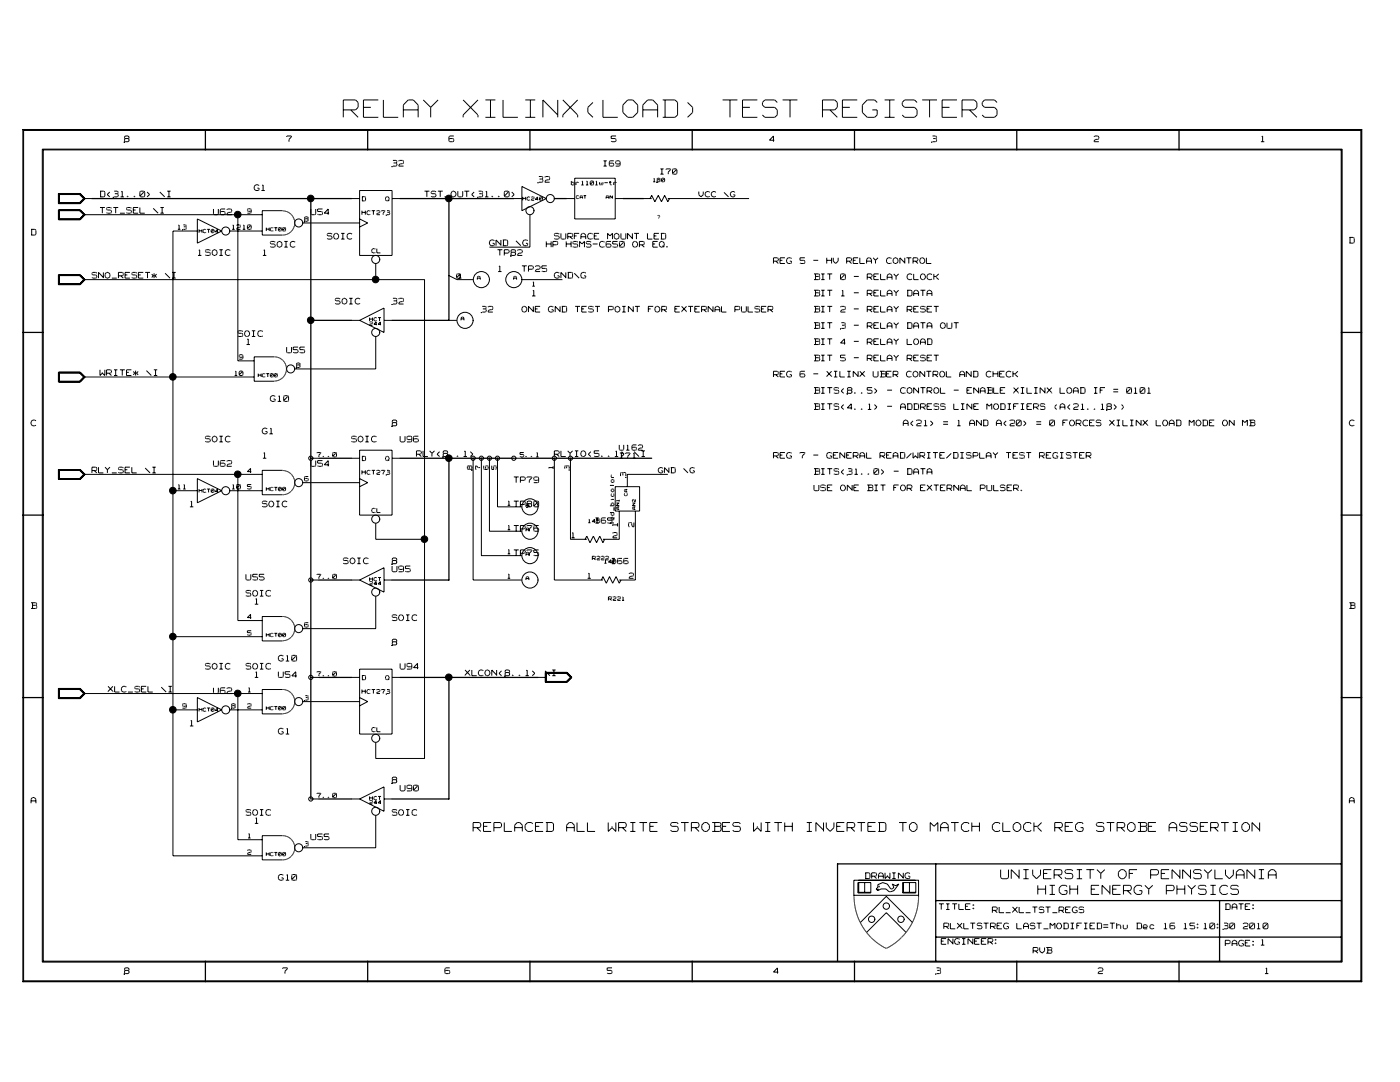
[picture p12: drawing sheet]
<svg xmlns="http://www.w3.org/2000/svg" width="279mm" height="216mm" viewBox="0 0 279 216" stroke-linecap="round" stroke-linejoin="round" font-family="sans-serif">
<defs><g id="words">
<text font-size="6.5" fill="#fff" x="68.5" y="24.1">RELAY XILINX(LOAD) TEST REGISTERS</text>
<g font-size="3.5" fill="#fff">
<text x="199.7" y="175.7">UNIVERSITY OF PENNSYLVANIA</text>
<text x="207.1" y="178.9">HIGH ENERGY PHYSICS</text>
</g>
<text font-size="3.3" fill="#fff" x="94.4" y="166.2">REPLACED ALL WRITE STROBES WITH INVERTED TO MATCH CLOCK REG STROBE ASSERTION</text>
<g font-size="2.4" fill="#fff">
<text x="125.3" y="95.2" transform="rotate(-90 125.3 95.2)">3</text>
<text x="123.6" y="105" transform="rotate(-90 123.6 105)">1</text>
<text x="126.9" y="105.2" transform="rotate(-90 126.9 105.2)">2</text>
</g>
<g font-size="2.1" fill="#fff">
<text x="24.8" y="28.5">8</text>
<text x="57.2" y="28.5">7</text>
<text x="89.6" y="28.5">6</text>
<text x="122" y="28.5">5</text>
<text x="153.6" y="28.5">4</text>
<text x="185.9" y="28.5">3</text>
<text x="218.3" y="28.5">2</text>
<text x="251.6" y="28.5">1</text>
<text x="78.2" y="33.4">32</text>
<text x="20" y="39.5">D&lt;31..0&gt;</text>
<text x="31.8" y="39.5">\I</text>
<text x="50.7" y="38.2">G1</text>
<text x="84.7" y="39.5">TST_OUT&lt;31..0&gt;</text>
<text x="107.4" y="36.6">32</text>
<text x="6.2" y="47.1">D</text>
<text x="20" y="42.8">TST_SEL</text>
<text x="30.5" y="42.8">\I</text>
<text x="42.6" y="43.1">U62</text>
<text x="62" y="43.1">U54</text>
<text x="65.3" y="47.9">SOIC</text>
<text x="110.6" y="47.9">SURFACE</text>
<text x="121.1" y="47.9">MOUNT</text>
<text x="129" y="47.9">LED</text>
<text x="39.5" y="51.2">1 SOIC</text>
<text x="52.5" y="51.2">1</text>
<text x="53.9" y="49.5">SOIC</text>
<text x="97.7" y="49.2">GND</text>
<text x="99.3" y="51.2">TP82</text>
<text x="102.9" y="49.2">\G</text>
<text x="109" y="49.5">HP</text>
<text x="113" y="49.5">HSMS-C650</text>
<text x="126.1" y="49.5">OR</text>
<text x="130" y="49.5">EQ.</text>
<text x="154.4" y="52.8">REG</text>
<text x="159.6" y="52.8">5 - HV</text>
<text x="168.8" y="52.8">RELAY</text>
<text x="176.7" y="52.8">CONTROL</text>
<text x="269.3" y="48.7">D</text>
<text x="18.3" y="55.7">SNO_RESET*</text>
<text x="32.8" y="55.7">\I</text>
<text x="99.4" y="54.4">1</text>
<text x="104.2" y="54.4">TP25</text>
<text x="106.2" y="59.3">1</text>
<text x="110.6" y="55.7">GND\G</text>
<text x="162.4" y="59.3">BIT</text>
<text x="162.4" y="56">BIT</text>
<text x="167.7" y="59.3">1 - RELAY</text>
<text x="167.7" y="56">0 - RELAY</text>
<text x="180.8" y="59.3">DATA</text>
<text x="180.8" y="56">CLOCK</text>
<text x="66.9" y="60.9">SOIC</text>
<text x="78.2" y="60.9">32</text>
<text x="96.1" y="62.5">32</text>
<text x="104.2" y="62.5">ONE GND TEST POINT FOR EXTERNAL PULSER</text>
<text x="162.4" y="65.7">BIT</text>
<text x="162.4" y="62.5">BIT</text>
<text x="167.7" y="65.7">3 - RELAY</text>
<text x="167.7" y="62.5">2 - RELAY</text>
<text x="180.8" y="65.7">DATA</text>
<text x="180.8" y="62.5">RESET</text>
<text x="187.4" y="65.7">OUT</text>
<text x="47.5" y="67.4">SOIC</text>
<text x="49.2" y="69">1</text>
<text x="57.2" y="70.6">U55</text>
<text x="162.4" y="69">BIT</text>
<text x="167.7" y="69">4 - RELAY</text>
<text x="180.8" y="69">LOAD</text>
<text x="20" y="75.1">WRITE*</text>
<text x="29.1" y="75.1">\I</text>
<text x="154.4" y="75.4">REG 6 - XILINX UBER CONTROL AND CHECK</text>
<text x="162.4" y="72.2">BIT</text>
<text x="167.7" y="72.2">5 - RELAY</text>
<text x="180.8" y="72.2">RESET</text>
<text x="53.9" y="80.3">G10</text>
<text x="162.4" y="78.7">BITS&lt;8..5&gt; - CONTROL - ENABLE XILINX LOAD IF = 0101</text>
<text x="162.4" y="81.9">BITS&lt;4..1&gt; - ADDRESS LINE MODIFIERS (A&lt;21..18&gt;)</text>
<text x="6.2" y="85.2">C</text>
<text x="41" y="88.4">SOIC</text>
<text x="52.3" y="86.8">G1</text>
<text x="70.2" y="88.4">SOIC</text>
<text x="78.2" y="85.2">8</text>
<text x="79.9" y="88.4">U96</text>
<text x="180.3" y="85.2">A&lt;21&gt; = 1 AND A&lt;20&gt; = 0 FORCES XILINX LOAD MODE ON MB</text>
<text x="269.3" y="85.2">C</text>
<text x="18.3" y="94.6">RLY_SEL</text>
<text x="28.8" y="94.6">\I</text>
<text x="42.6" y="93.3">U62</text>
<text x="52.5" y="91.7">1</text>
<text x="62" y="93.3">U54</text>
<text x="83.1" y="91.3">RLY&lt;8..1&gt;</text>
<text x="110.6" y="91.3">RLYIO&lt;5..1&gt;I71\I</text>
<text x="154.4" y="91.7">REG 7 - GENERAL READ/WRITE/DISPLAY TEST REGISTER</text>
<text x="162.4" y="94.9">BITS&lt;31..0&gt;</text>
<text x="178.2" y="94.9">- DATA</text>
<text x="37.9" y="101.3">1</text>
<text x="52.3" y="101.3">SOIC</text>
<text x="102.5" y="96.5">TP79</text>
<text x="102.5" y="101.3">TP80</text>
<text x="162.4" y="98.1">USE</text>
<text x="167.7" y="98.1">ONE</text>
<text x="172.9" y="98.1">BIT</text>
<text x="178.2" y="98.1">FOR</text>
<text x="183.4" y="98.1">EXTERNAL</text>
<text x="195.3" y="98.1">PULSER.</text>
<text x="102.5" y="106.2">TP76</text>
<text x="68.5" y="112.7">SOIC</text>
<text x="78.2" y="112.7">8</text>
<text x="102.5" y="111.1">TP75</text>
<text x="49.1" y="116">U55</text>
<text x="49.1" y="119.2">SOIC</text>
<text x="78.2" y="114.3">U95</text>
<text x="6.2" y="121.6">B</text>
<text x="50.9" y="120.8">1</text>
<text x="78.2" y="124">SOIC</text>
<text x="269.3" y="121.6">B</text>
<text x="78.2" y="128.9">8</text>
<text x="41" y="133.7">SOIC</text>
<text x="49.1" y="133.7">SOIC</text>
<text x="50.9" y="135.4">1</text>
<text x="55.6" y="135.4">U54</text>
<text x="55.6" y="132.1">G10</text>
<text x="79.9" y="133.7">U94</text>
<text x="92.8" y="135">XLCON&lt;8..1&gt;</text>
<text x="108.6" y="135">\I</text>
<text x="21.6" y="138.3">XLC_SEL</text>
<text x="32.1" y="138.3">\I</text>
<text x="42.6" y="138.6">U62</text>
<text x="37.9" y="145.1">1</text>
<text x="55.6" y="146.7">G1</text>
<text x="6.2" y="160.5">A</text>
<text x="78.2" y="156.4">8</text>
<text x="79.9" y="158">U90</text>
<text x="269.3" y="160.5">A</text>
<text x="49.1" y="162.9">SOIC</text>
<text x="50.9" y="164.5">1</text>
<text x="62" y="167.8">U55</text>
<text x="78.2" y="162.9">SOIC</text>
<text x="55.6" y="175.9">G10</text>
<text x="172.6" y="175.5">DRAWING</text>
<text x="187.4" y="181.7">TITLE:</text>
<text x="188.4" y="185.5">RLXLTSTREG</text>
<text x="198" y="182.3">RL_XL_TST_REGS</text>
<text x="202.9" y="185.5">LAST_MODIFIED=Thu Dec 16 15:10:30 2010</text>
<text x="244.5" y="181.7">DATE:</text>
<text x="187.8" y="188.6">ENGINEER:</text>
<text x="206.2" y="190.4">RVB</text>
<text x="244.5" y="189">PAGE:</text>
<text x="251.6" y="188.8">1</text>
<text x="24.8" y="194.5">8</text>
<text x="56.4" y="194.5">7</text>
<text x="88.8" y="194.5">6</text>
<text x="121.2" y="194.5">5</text>
<text x="154.4" y="194.5">4</text>
<text x="186.7" y="194.5">3</text>
<text x="219.1" y="194.5">2</text>
<text x="252.4" y="194.5">1</text>
</g>
<g font-size="2" fill="#fff">
<text x="120.5" y="33.3">I69</text>
<text x="131.8" y="34.9">I70</text>
<text x="139.5" y="39.5">VCC \G</text>
<text x="123.6" y="90">U162</text>
<text x="131.4" y="94.5">GND \G</text>
<text x="114.1" y="107.5">1</text>
<text x="118.8" y="104.6">I65</text>
<text x="122.3" y="107.5">2</text>
<text x="122.1" y="112.6">I66</text>
<text x="117.3" y="115.6">1</text>
<text x="125.5" y="115.6">2</text>
</g>
<g font-size="1.9" fill="#fff">
<text x="94.4" y="93.7" transform="rotate(-90 94.4 93.7)">8</text>
<text x="96.1" y="93.7" transform="rotate(-90 96.1 93.7)">7</text>
<text x="97.7" y="93.7" transform="rotate(-90 97.7 93.7)">6</text>
<text x="99.3" y="93.7" transform="rotate(-90 99.3 93.7)">5</text>
<text x="110.6" y="93.6" transform="rotate(-90 110.6 93.6)">1</text>
<text x="113.8" y="93.7" transform="rotate(-90 113.8 93.7)">3</text>
</g>
<text font-size="1.8" fill="#fff" x="122.8" y="104.4" transform="rotate(-90 122.8 104.4)">led_bicolor</text>
<g font-size="1.6" fill="#fff">
<text x="72.2" y="40.2">D</text>
<text x="76.9" y="40.2">Q</text>
<text x="35.5" y="45.9">13</text>
<text x="46.3" y="45.9">12</text>
<text x="48.4" y="45.9">10</text>
<text x="49.4" y="42.7">9</text>
<text x="60.8" y="44.3">8</text>
<text x="74.2" y="50.6">CL</text>
<text x="91.1" y="55.7">01</text>
<text x="106.2" y="57.2">1</text>
<text x="47.7" y="71.8">9</text>
<text x="46.8" y="75.1">10</text>
<text x="59.2" y="73.4">8</text>
<text x="49.4" y="94.5">4</text>
<text x="63.3" y="91.3">7..0</text>
<text x="72.2" y="92">D</text>
<text x="76.9" y="92">Q</text>
<text x="103.8" y="91.3">5..1</text>
<text x="35.5" y="97.7">11</text>
<text x="46.3" y="97.7">10</text>
<text x="49.4" y="97.7">5</text>
<text x="60.8" y="96.1">6</text>
<text x="101.3" y="101">1</text>
<text x="74.2" y="102.4">CL</text>
<text x="101.3" y="105.8">1</text>
<text x="101.3" y="110.7">1</text>
<text x="63.3" y="115.6">7..0</text>
<text x="101.3" y="115.5">1</text>
<text x="49.4" y="123.6">4</text>
<text x="60.8" y="125.3">6</text>
<text x="49.4" y="126.9">5</text>
<text x="63.3" y="135">7..0</text>
<text x="72.2" y="135.8">D</text>
<text x="76.9" y="135.8">Q</text>
<text x="36.4" y="141.4">9</text>
<text x="46.2" y="141.4">8</text>
<text x="49.4" y="141.4">2</text>
<text x="49.5" y="138.2">1</text>
<text x="60.8" y="139.8">3</text>
<text x="74.2" y="146.1">CL</text>
<text x="63.3" y="159.3">7..0</text>
<text x="49.5" y="167.3">1</text>
<text x="49.4" y="170.6">2</text>
<text x="60.8" y="169">3</text>
</g>
<g font-size="1.5" fill="#fff">
<text x="114" y="37">br1101w-tr</text>
<text x="72.2" y="43">HCT273</text>
<text x="72.2" y="94.8">HCT273</text>
<text x="72.2" y="138.5">HCT273</text>
</g>
<g font-size="1.4" fill="#fff">
<text x="130.4" y="36.4">180</text>
<text x="131.2" y="43.9">?</text>
<text x="123.8" y="101.6" transform="rotate(-90 123.8 101.6)">AN1</text>
<text x="125.4" y="98.9" transform="rotate(-90 125.4 98.9)">CA</text>
<text x="127" y="101.6" transform="rotate(-90 127 101.6)">AN2</text>
<text x="117.4" y="104.5">145</text>
<text x="118.2" y="111.9">R222</text>
<text x="120.6" y="112.6">140</text>
<text x="121.4" y="120">R221</text>
</g>
<g font-size="1.3" fill="#fff">
<text x="104.3" y="40">HC240</text>
<text x="39.7" y="46.5">HCT04</text>
<text x="53.1" y="46.2">HCT00</text>
<text x="95.3" y="55.9">A</text>
<text x="102.5" y="55.9">A</text>
<text x="73.8" y="64.1">HCT</text>
<text x="73.8" y="65">244</text>
<text x="92" y="64">A</text>
<text x="51.5" y="75.3">HCT00</text>
<text x="39.7" y="98.3">HCT04</text>
<text x="53.1" y="98">HCT00</text>
<text x="105" y="101.2">A</text>
<text x="105" y="106.1">A</text>
<text x="105" y="111">A</text>
<text x="73.8" y="116">HCT</text>
<text x="73.8" y="116.8">244</text>
<text x="105" y="115.8">A</text>
<text x="53.1" y="127.1">HCT00</text>
<text x="39.7" y="142">HCT04</text>
<text x="53.1" y="141.7">HCT00</text>
<text x="73.8" y="159.7">HCT</text>
<text x="73.8" y="160.5">244</text>
<text x="53.1" y="170.9">HCT00</text>
</g>
<g font-size="1.2" fill="#fff">
<text x="115" y="39.8">CAT</text>
<text x="121" y="39.8">AN</text>
</g>
</g></defs>
<g fill="none" stroke="#000" stroke-width=".2">
<path d="M70.9 19.9l-2.4 .1v3.4M71 19.9l.5 .5M75.5 19.9l-3 .1v3.4M76.5 19.9v3.5M81.5 19.9l-1 1.1M81.5 19.9h.9M82.5 19.9l1 1.1M84.5 19.9l1.4 1.5M87.4 19.9l-1.4 1.5M92.4 19.9l2.9 3M95.4 19.9l-3 3M96.9 19.9h2"/>
<path d="M97.9 20v3.4M100.4 19.9v3.5M104.8 19.9h2M105.8 20v3.4M111.3 19.9v3.5M112.3 19.9l2.9 3M115.3 19.9l-3 3M120.3 19.9v3.5M125.3 19.9l-1 1.1M125.3 19.9h1M126.3 19.9l1 1.1M129.3 19.9l-1 1.1"/>
<path d="M129.3 19.9h.9M130.3 19.9l.9 1.1M132.3 19.9h2.4M132.7 20v3.4M134.7 19.9l.5 .5M144.2 19.9h3M145.7 20v3.4M151.1 19.9h-2.9v3.5M152.6 19.9l-.4 .5M152.7 19.9h1.9M154.6 19.9l.5 .5M156.2 19.9h2.9"/>
<path d="M157.7 20v3.4M166.6 19.9h-2.5v3.5M166.6 19.9l.5 .5M171.1 19.9h-3v3.5h3M173.1 19.9l-1 1.1M173.1 19.9h1.4M174.6 19.9l.5 .5M176.5 19.9h2M177.6 20v3.4M180.5 19.9l-.4 .5M180.6 19.9h1.9M182.5 19.9l.5 .5"/>
<path d="M184 19.9h3M185.5 20v3.4M191 19.9h-3v3.5M196.5 19.9l-.4 .5M196.5 19.9h1.9M198.5 19.9l.5 .5M4.7 26h266.9v169.7h-266.9zM8.4 29.8h259.5v162.2h-259.5zM11.7 38.6h4.3l1 1-1 1h-4.3zM11.7 38.7h4.3l.9 .9-.9 1h-4.3zM11.8 38.7v1.8h4.1l.9-.9-.9-.9M11.9 38.8h4l.8 .8-.8 .8h-4z"/>
<path d="M16.7 39.6h1.6M20 39.3h.7M20 38.1h.7M20.1 38.2v1M20.8 38.1l.1 .2M20.9 39.2l-.1 .1M20.9 38.4v.7M21.4 38.8l.5 .5M21.9 38.3l-.5 .5M22.6 39.3h.1M22.8 38.1h.6l.2 .2M23.5 38.7l.1 .1"/>
<path d="M23.6 39.2l-.8 .1M23.6 38.4h.1M23.6 38.9v.2M23.6 38.5l-.2 .1h-.5M24.1 39.3h.6M24.4 38.1l-.2 .2M24.4 38.2v1M24.8 28.3h.1M24.9 27.1l-.1 .4 .1 .8M25 28.3h.6M25 27.1h.6M25 27.6h.6"/>
<path d="M25.4 39.2l.1 .1M25.4 39.2h.1M25.5 39.2v.1M25.6 27.1l.2 .4-.2 .1 .2 .4-.2 .3M26.7 39.2h.2M26.7 39.2v.1M26.8 39.3h.1M26.9 39.2v.1M27.9 38.4v.7M27.9 39.2l.1 .1M28 38.1l-.1 .2M28.1 39.3h.6"/>
<path d="M28.1 38.1h.6M28.7 38.4l-.7 .7M28.7 38.3h.1M28.7 38.1l.2 .2M28.9 39.2l-.2 .1M28.9 38.4v.7M29.4 38.3l.5 .5M29.8 38.9l-.4 .4M31.9 38.3l1 1M33.4 39.3h.6M33.4 38.1h.6M33.7 38.2v1"/>
<path d="M50.7 37.3v.4M50.7 37.7l.3 .3M51 36.9l-.3 .3M51.1 38h.4M51.1 36.9h.4M51.4 37.5h.3M51.5 36.9l.2 .1M51.7 37.5v.4l-.2 .1M52.2 38h.6M52.5 36.9l-.2 .1M52.5 36.9v1.1M57.7 27.9v.4"/>
<path d="M58.1 27.1h-.9v.2M58.1 27.3l-.4 .5M58.2 27.1v.2M68.6 21.9h2.3M70 22l1.5 1.4M70.2 39.6h1.6M71.5 20.5v.9M71.5 21.4l-.5 .5M71.8 38h6.4v13h-6.4zM72.2 39.2h.6M72.3 39.3v.7M72.6 21.4h1.4"/>
<path d="M72.6 23.4h2.9M72.8 39.2l.2 .2M73 39.4v.6M76.6 23.4h2.9M76.9 39.9l.2 .2M77.1 39.2l-.2 .6M77.2 39.2h.2M77.4 39.2l.3 .3v.3M77.4 39.9l.3 .2M77.7 39.9l-.3 .2M78.2 33.1h.1M78.2 39.6h1.7"/>
<path d="M78.4 32h.7l.1 .2M79.1 32.6l.1 .1M79.2 32.2v.1M79.2 32.7v.3M79.2 33l-.8 .1M79.2 32.3l-.1 .2h-.6M79.6 33.1h.9M79.7 32l-.1 .2M79.7 32h.6M80.3 32.7h-.4l-.3 .3M80.4 32l.1 .2M80.5 21v2.4"/>
<path d="M80.5 32.2v.3M80.5 32.5l-.1 .2M80.5 21.9h2.9M83.5 21v2.4M84.7 38.1h1M85.2 38.2v1.1M86 21.5v1.9M86 38.3v.1M86 38.5l.2 .1M86 39.2l.2 .1M86.2 38.1l-.1 .2M86.2 39.3h.6"/>
<path d="M86.2 38.1h.6M86.2 38.6h.6M86.8 38.1l.2 .2M86.8 38.6l.2 .2M87 38.9v.2M87 39.2l-.2 .1M87.4 38.1h1M87.9 38.2v1.1M88.7 39.3h1M89.6 28.2l.1 .1M89.6 27.3v.8M89.7 27.6l-.1 .2"/>
<path d="M89.7 27.1l-.1 .2M89.8 28.3h.6M89.8 27.1h.8M89.8 27.6h.6M90 38.5v.4l.3 .4M90.3 38.1l-.3 .4M90.4 39.3h.2M90.4 38.1h.2M90.4 27.6l.2 .2M90.6 27.9v.2M90.6 28.2l-.2 .1M90.6 38.1l.4 .4"/>
<path d="M91 38.5v.4l-.4 .4M91.4 38.1v1M91.4 39.2l.1 .1M92.3 39.2l-.8 .1M92.3 38.1v1M92.4 23v.4M92.7 38.1h1M93.1 38.2v1.1M94.1 38.8l.5 .5M94.6 38.3l-.4 .5M95.3 39.3h.1M95.4 22.9v.5"/>
<path d="M95.5 39.3h.6M95.5 38.1h.6M95.6 38.6h.5M96.2 38.1l.1 .2M96.2 38.7l.1 .1M96.3 38.4h.1M96.3 38.9v.2M96.3 39.2l-.1 .1M96.3 38.5l-.1 .1M96.8 39.3h.7M96.9 23.4h2M97.1 38.1l-.1 .2"/>
<path d="M97.1 38.2v1M98.1 39.2h.2l-.1 .1M98.1 39.2v.1M99.5 39.2h.1M99.5 39.2v.1M99.5 39.3h.1M99.6 39.2v.1M100.4 23.4h2.9M100.6 39.2l.2 .1M100.6 38.4v.7M100.8 38.1l-.2 .2M100.8 39.3h.6"/>
<path d="M100.8 38.1h.6M101.4 38.4l-.7 .7M101.4 38.3h.2M101.4 38.1l.2 .2M101.6 39.2l-.2 .1M101.6 38.4v.7M102.1 38.3l.5 .5M102.5 39.6h1.7M102.6 38.9l-.5 .4M104.2 37.2l4.8 2.4-4.8 2.4zM104.3 39.3v.7M104.4 39.6h.5"/>
<path d="M104.8 23.4h2M104.9 39.3v.7M105.2 39.8l.1 .2M105.3 39.3l-.1 .5M105.4 39.3h.2M105.4 40h.2M105.6 39.3l.2 .1M105.8 39.9l-.2 .1M106 39.9v.1M106.1 40h.5M106.2 39.7l-.2 .2M106.2 39.7h.2"/>
<path d="M106.4 39.3l-.4 .1M106.5 39.3l.1 .1M106.6 39.4v.1M106.6 39.6l-.1 .1M106.9 39.8h.5M107.3 39.3v.7M107.3 39.3l-.5 .5M107.4 36.4h.1M107.5 36.4h.6M107.5 35.2h.6M107.7 39.9l.1 .1M107.7 39.4v.4"/>
<path d="M107.7 35.7h.4M107.8 39.3l-.1 .1M107.8 39.3h.3M107.8 40h.3M108.1 39.4l-.4 .4M108.1 39.4h.1M108.1 39.3l.2 .1M108.2 35.2l.1 .2M108.2 35.8l.1 .4M108.3 39.9l-.2 .1M108.3 39.4v.4M108.3 35.4v.1"/>
<path d="M108.3 36.2l-.1 .2M108.3 35.6l-.1 .1M108.7 36.3v.1M108.8 36.4h.9M108.9 35.2l-.2 .2M108.9 35.2h.6M109 35.9l-.3 .3M109.1 35.9h.4M109.5 35.2l.2 .2M109.7 35.7l-.2 .2M109.7 35.4v.3M111.3 22.9l-3-2.9v3.4"/>
<path d="M112.3 23v.4M113 39.6h1.7M114 36.1v.8M114.1 36.9h.1M114.1 36.4h.1M114.1 36.4h.3M114.1 36.9h.3M114.5 36.4l.1 .4M114.6 36.8l-.1 .1M114.7 35.6h8.1v8.1h-8.1zM114.9 36.4v.5M115 39.2v.2"/>
<path d="M115 39.5l.2 .1M115.2 39l-.2 .2M115.2 39h.2M115.2 39.6h.2M115.3 22.9v.5M115.4 36.4h-.4M115.4 39l.1 .1M115.4 36.4h.1M115.5 39.5l-.1 .1M115.8 39.2v.4M115.8 39.4h.4M115.9 39l-.1 .2"/>
<path d="M116 39h.1M116 36.9h.5M116.1 39l.2 .2M116.3 36.1l-.2 .1M116.3 36.2v.7M116.3 39.2v.4M116.5 39h.5M116.7 39.1v.5M116.9 36.9h.5M117.2 36.1l-.1 .1M117.2 36.2v.7M117.3 22.4l1 1"/>
<path d="M117.3 21.5v.9M117.8 36.8l.1 .1M117.8 36.3v.5M117.9 36.1l-.1 .1M117.9 36.9h.4M117.9 36.1h.4M118.3 36.3l-.5 .5M118.3 36.2h.1M118.3 36.1l.2 .1M118.3 20.4l-1 1M118.5 36.8l-.2 .1M118.5 36.3v.5"/>
<path d="M118.8 36.9h.5M119.1 36.1l-.2 .1M119.1 36.2v.7M119.6 36.8l.1 .1M119.6 36.4v.4M119.8 36.9h.1M120 36.4v.4M120 36.8l-.1 .1M120 36.8l.1 .1M120.2 36.9h.1M120.3 36.8l-.1 .1M120.3 36.4v.4"/>
<path d="M120.4 23.4h2.9M120.5 33.1h.6M120.5 32.1h.6M120.6 36.4h.7M120.7 32.1v1M121 39.2v.4M121 39.4h.4M121.1 39l-.1 .2M121.2 39h.1M121.3 39l.2 .2M121.5 39.2v.4M121.6 36.4h.4"/>
<path d="M121.6 33l.1 .1M121.7 32.6l-.1 .1M121.7 32.1l-.1 .2v.7M121.7 39l.5 .5M121.7 39.1v.5M121.8 36.8l.1 .1M121.8 32.6h.6l.1 .1M121.8 36.1v.7M121.8 32.1h.7M121.9 36.9h.1M122 27.1v.5M122 28.2l.1 .1"/>
<path d="M122 27.1h1M122 27.6h.7M122.1 36.8v.1M122.1 28.3h.6M122.2 39v.6M122.5 32.8v.2M122.5 36.4v.5M122.5 33l-.1 .1h-.6M122.8 39.6h1.6M122.8 27.6l.2 .2M122.9 33.1h.7M122.9 36.4h-.4"/>
<path d="M123 36.4h.1M123 28.2l-.2 .1M123 27.9v.2M123 32.1l-.1 .2 .1 .4M123 32.7h.6M123 32.1h.6M123.6 32.1l.2 .2v.7M123.7 32.6l-.1 .1M123.8 33l-.2 .1M124.3 22.4l1 1M124.3 21v1.4M125.3 23.4h1"/>
<path d="M127.3 21v1.4M127.3 22.4l-1 1M128.3 21v2.4M128.3 21.9h2.9M128.5 39.6h1.6M129.7 39.6l.4-.6 .6 1.3 .7-1.3 .6 1.3 .6-1.3 .7 1.3 .3-.7M130.4 36.3h.4M130.6 35.6h-.1M130.6 35.6v.6M131.1 36.3h.1M131.2 35.6v.7M131.2 36.3h.4"/>
<path d="M131.2 35.6h.4M131.2 35.9h.4M131.2 21v2.4M131.6 35.6l.2 .2-.2 .1 .2 .2-.2 .2M131.8 34.8h.6M131.8 33.7h.6M132 35.7v.5l.5 .1M132.1 33.7v1M132.3 23.4h2.4M132.5 35.6h-.5M132.5 35.7l-.4 .5M132.5 35.6h.1"/>
<path d="M132.6 35.7v.5l-.1 .1M133.3 39.6h16.2M133.4 34.4v.4M133.8 33.7h-.9v.2M133.8 33.9l-.4 .4M133.8 33.7v.2M134.2 34.6l.1 .2h.6M134.2 33.9v.7M134.9 33.7h-.6l-.1 .2M134.9 33.9l-.6 .7M135 33.9h.1M135 33.7l.1 .2"/>
<path d="M135.1 34.6l-.1 .2M135.1 33.9v.7M135.2 20.5v2.4M135.2 22.9l-.5 .5M137.2 20.4l1 1M138.2 22.5l-1 .9M138.2 21.4v1M139.5 38.9l.3 .3M139.5 38.2v.6M140.3 38.2v.6M140.3 38.9l-.4 .4M140.7 38.6v.4l.4 .3h.3"/>
<path d="M141.4 38.2h-.3l-.4 .3M141.5 38.2l.1 .2M141.6 39.2l-.1 .1M142 38.6v.3l.3 .4M142.3 38.2l-.3 .3M142.3 39.3h.4M142.3 38.2h.4M142.7 38.2l.1 .2M142.8 39.2l-.1 .1M144.5 38.4l.9 .9M145.8 38.6v.4l.3 .3h.4M146.4 38.9h.3v.2"/>
<path d="M146.5 38.2h-.4l-.3 .3M146.5 38.2l.2 .2M146.7 39.2l-.2 .1M148.2 21.4h1.5M148.2 23.4h2.9M152.2 20.4v.5M152.2 21l.4 .4M152.2 22.9l.4 .5M152.7 21.4h1.9M152.7 23.4h1.9M153.6 28h.9M154.4 27.2v1.1"/>
<path d="M154.4 27.1l-.8 .9M154.6 21.4l.5 .5v1M155.1 22.9l-.5 .5M164.2 21.9h2.4M165.7 22l1.4 1.4M167.1 21.4l-.5 .5M167.1 20.5v.9M168.2 21.4h1.4M172.1 21v1.4M172.1 22.4l1 1M173.1 23.4h1.4M174.1 21.9h.9"/>
<path d="M175.1 22.9l-.5 .5M175.1 21.9v1M176.5 23.4h2M180.1 21l.4 .4M180.1 20.4v.5M180.1 22.9l.4 .5M180.6 21.4h1.9M180.6 23.4h1.9M182.5 21.4l.5 .6v.9M183 22.9l-.5 .5M185.9 28.3h.1M186.1 28.3h.6"/>
<path d="M186.1 27.1h.6M186.2 27.6h.5M186.7 27.1l.2 .2M186.8 27.7l.1 .1M186.9 27.3v.1M186.9 27.9v.2M186.9 28.2l-.2 .1M186.9 27.5l-.2 .1M188.1 21.4h1.4M188.1 23.4h2.9M193.5 22l1.5 1.4M195 20.5v.9"/>
<path d="M195 20.4l-.6-.5-2.4 .1v3.4M195 21.4l-.6 .5h-2.4M196 20.4v.5M196 21l.5 .4M196 22.9l.5 .5M196.5 21.4h1.9M196.5 23.4h1.9M198.5 21.4l.5 .6v.9M199 22.9l-.5 .5M218.3 28.2v.1M218.4 28.3h.9M218.5 27.1l-.2 .2"/>
<path d="M218.5 27.1h.6M218.6 27.8l-.3 .4M218.7 27.8h.4M219.1 27.1l.2 .2M219.3 27.3v.3M219.3 27.6l-.2 .2M251.6 28.3h.7M252 27.1l-.2 .2M252 27.2v1M6.2 45.8h.8M6.2 46.9h.8M6.3 45.8v1.1"/>
<path d="M7 45.8l.2 .1v.8M7.2 46.8l-.2 .1M11.7 54.8h4.3l1 1-1 1h-4.3zM11.7 41.9h4.3l1 .9-1 1.1h-4.3zM11.7 41.9h4.3l.9 .9-.9 1h-4.3zM11.7 54.9h4.3l.9 .9-.9 1h-4.3zM11.8 42h4.1l.9 .8-.9 .9h-4.1zM11.8 54.9h4.1l.9 .9-.9 .9h-4.1zM11.9 55h4l.8 .8-.8 .8h-4zM16.7 42.8l-.8-.8h-4v1.7M16.7 42.8h35.6M16.7 55.8h68v95.5h-9.7v-3.2"/>
<path d="M16.7 42.8l-.8 .9M18.3 55.4l.2 .1M18.3 54.5v.2M18.3 54.7l.2 .2M18.5 54.4l-.1 .1M18.5 54.4h.6M18.5 55.5h.6M18.5 54.9h.6M19.1 54.4l.2 .1M19.1 54.9l.2 .1M19.3 55.1v.2M19.3 55.4l-.2 .1"/>
<path d="M19.7 54.4l.9 .9M19.7 54.4v1.1M20 41.4h.9M20.4 41.4v1.1M20.6 54.4v1.1M21 54.7v.5l.3 .3M21.3 41.6v.1M21.3 41.7l.1 .2M21.3 42.4l.1 .1M21.3 54.4l-.3 .3M21.3 54.4h.3M21.3 55.5h.3"/>
<path d="M21.4 41.4l-.1 .1M21.4 42.5h.6M21.4 41.9h.6M21.4 41.4h.6M21.6 54.4l.3 .3M21.9 54.7v.5l-.3 .3M22.1 41.4l.1 .2M22.1 41.9l.1 .2M22.2 42.1v.3M22.2 42.4l-.1 .1M22.3 55.5h1M22.6 41.4h1"/>
<path d="M23.1 41.4v1.1M23.6 54.4h.8M23.6 54.4v1.1M23.7 55h.7M23.9 42.5h1M24.1 55.1l.5 .4M24.4 54.4l.2 .1M24.6 54.9l-.2 .1M24.6 54.6v.2M24.9 54.4h1M24.9 54.4v1.1M25 55.5h.9"/>
<path d="M25 54.9h.4M25.2 42.4l.8 .1M25.2 41.6v.1M25.2 41.7l.2 .2h.6M26 41.4h-.6l-.1 .1M26 41.9l.2 .2M26 41.4l.2 .2M26.2 42.1v.3M26.2 42.4l-.2 .1M26.3 54.5v.2M26.3 54.7l.1 .2M26.3 55.4l.1 .1"/>
<path d="M26.4 54.4l-.1 .1M26.5 54.4h.6M26.5 55.5h.6M26.5 54.9h.6M26.6 41.4h1M26.6 41.4v1.1M26.6 42.5h1M26.6 41.9h.5M27.1 54.4l.2 .1M27.1 54.9l.2 .1M27.3 55.1v.2M27.3 55.4l-.2 .1"/>
<path d="M27.6 54.4h1M27.6 54.4v1.1M27.7 55.5h.9M27.7 54.9h.4M27.9 41.4v1.1M28 42.5h.9M29 54.4h.9M29.4 54.4v1.1M30.3 54.7l.3 .3M30.5 55.1l-.2 .3M30.6 41.6l1 .9M30.6 55h.3"/>
<path d="M30.7 54.5v1M31 55.1l.3 .3M31.3 54.7l-.4 .3M32 42.5h.7M32 41.4h.7M32.4 41.4v1.1M32.9 54.5l1 1M34.4 54.4h.7M34.4 55.5h.7M34.7 54.4v1.1M35.5 45.8h.5M35.7 44.9l-.1 .1"/>
<path d="M35.7 44.9v.8M36.4 45.8h.1M36.6 45.8h.4M36.6 44.9h.4M36.7 45.3h.3M37.1 44.9l.1 .1M37.1 45.3l.1 .3M37.2 45l-.1 .3M37.2 45.6l-.1 .2M39.4 46.1h-4.9v124.7h17.8M39.4 43.7l4.9 2.4-4.9 2.4zM39.5 51h.7"/>
<path d="M39.7 45.8v.6M39.8 46.1h.5M39.8 49.8l-.1 .2M39.8 49.9v1M40.3 45.8v.6M40.5 46l.2 .4M40.7 45.8l-.2 .2M40.7 46.4h.3M40.7 45.8h.3M41 45.8h.1M41 50l.1 .3M41 50.8l.1 .2"/>
<path d="M41.1 46.4h-.1M41.1 49.8l-.1 .2M41.2 49.8h.6M41.2 51h.6M41.2 50.3h.6M41.3 45.8h.6M41.6 45.8v.6M41.8 49.8l.2 .2M41.8 50.3l.2 .2M42 50.5v.3M42 50.8l-.2 .2M42.1 46.4h.1"/>
<path d="M42.1 45.9v.4l.5-.4M42.2 45.8h-.1M42.3 46.4h.3M42.3 45.8h.3M42.3 50.7l.3 .3M42.3 50.2v.4M42.6 45.8h.1M42.6 42.7l.1 .1M42.6 41.7v1M42.6 49.8l-.3 .4M42.7 49.8h.2l.4 .4M42.7 46.4h-.1"/>
<path d="M42.7 45.9v.4M43.3 50.7l-.4 .3h-.2M43.3 50.2v.4M43.4 45.8l-.4 .5h.5M43.4 45.8v.6M43.6 42.7l-.2 .1M43.6 41.7v1M43.8 49.8h.7M43.8 51h.7M44 42.7l.1 .1M44 41.9v.8M44.1 49.9v1"/>
<path d="M44.7 42.2h-.6l-.1 .1M44.8 42.2l.1 .2M44.9 42.4v.3M44.9 42.7l-.1 .1M44.9 41.7h-.8l-.1 .2M45 50.7l.3 .3M45 50.2v.4M45.3 42.8h.1M45.3 49.8l-.3 .4M45.3 49.8h.5l.1 .2M45.4 41.7l-.1 .2M45.4 41.7h.7l.1 .2"/>
<path d="M45.6 42.4l-.3 .3M45.9 46.1h6.4M45.9 50.8l-.6 .2M46.2 42.2l-.2 .2h-.4M46.2 41.9v.3M46.3 45.8h.5M46.6 44.9l-.1 .1M46.6 44.9v.8M47.2 45.7v.1M47.3 45.8h.7M47.3 44.9l-.1 .1M47.4 44.9h.4"/>
<path d="M47.5 42.8v29.2h3.2M47.5 45.4l-.3 .2M47.5 45.4h.3M47.9 44.9l.1 .1M48 45v.2M48 45.3l-.1 .1M48.4 45.8h.6M48.7 44.9l-.1 .1M48.7 44.9v.8M49.4 42.5h.6M49.4 41.8v.2M49.4 45v.6l.6-.6"/>
<path d="M49.4 42l.1 .2M49.4 45.6l.1 .2M49.5 41.7l-.1 .1M49.5 44.9l-.1 .1M49.5 45.8h.5M49.5 42.2h.5M49.5 44.9h.5M49.5 41.7h.5M50 41.7l.1 .1M50 45h.1M50 44.9l.1 .1M50.1 42.1l-.1 .1"/>
<path d="M50.1 41.8v.6M50.1 45v.6M50.1 42.4l-.1 .1M50.1 45.6l-.1 .2M52.5 51h.6M52.8 49.8l-.2 .2M52.8 49.9v1M53.1 45.4v.7M53.2 45.7h.5M53.7 45.4v.7M53.9 49.2l.2 .1M53.9 45.7v.2"/>
<path d="M53.9 48.3l.2 .4M53.9 45.9l.5 .2M54.1 48.2l-.1 .1M54.1 48.2h.6l.2 .1M54.1 48.7h.7l.1 .2M54.4 45.4l-.5 .2M54.4 45.4l.1 .1M54.5 46l-.1 .1M54.8 45.4h.5M54.9 48.9v.2M54.9 49.2l-.8 .1M55 45.5v.6"/>
<path d="M55.3 49l.3 .3M55.3 48.6v.4M55.6 46v.1M55.6 45.6v.4M55.6 48.2l-.3 .3M55.6 45.4v.1M55.6 48.2h.3M55.6 49.3h.3M55.7 46.1h.3M55.7 45.4h.3M55.9 48.2l.4 .3M56 45.6l-.4 .4"/>
<path d="M56 45.4v.1M56.1 46l-.1 .1M56.1 45.6v.4M56.3 48.6v.4M56.3 49l-.4 .3M56.4 46l.1 .1M56.4 45.6v.4M56.5 45.4l-.1 .1M56.5 46.1h.3M56.5 45.4h.3M56.7 48.2h.7M56.7 49.3h.7"/>
<path d="M56.8 45.6l-.4 .4M56.9 45.5h.1M56.9 45.4l.1 .1M57 46l-.1 .1M57 45.6v.4M57.1 48.2v1.1M57.1 46.8h.1M57.4 42.3l.7 .5M57.5 42.3l-.8-.2-4.4-.1v4.9h4.4l.6-.2 .8-.4M57.5 46.7h.1M57.7 42.5h.1M57.7 46.5h.1"/>
<path d="M57.9 48.6v.4M57.9 49l.3 .3M58 42.7h.1M58.1 46.2v.1M58.1 42.8l.5 .8M58.2 42.8v.1M58.2 48.2l-.3 .3M58.3 48.2h.4M58.3 49.3h.4M58.4 43.2h.1M58.4 45.8h.1M58.6 45.6h.1"/>
<path d="M58.6 43.5l.2 .7v.8l-.7 1.2M58.6 45.4v.1M58.7 48.2l.2 .1M58.9 49.2l-.2 .1M60.4 44.5h11.4M60.8 44.2h.1M60.9 43.3l-.1 .2 .1 .7M60.9 43.3h.5M60.9 43.6h.5M60.9 44.2h.5M61.4 43.3l.1 .2-.1 .7M62 42.7l.2 .1"/>
<path d="M62 41.7v1M63 42.7l-.8 .1M63 41.7v1M63.4 42.7l.1 .1M63.4 41.7v.5M63.4 42.2h.7M63.4 41.7h1M63.6 42.8h.5M64.2 42.2l.2 .2M64.4 42.4v.3M64.4 42.7l-.2 .1M64.7 42.5h1"/>
<path d="M65.3 46.7v.2M65.3 46.9l.1 .2M65.3 47.6l.1 .1M65.4 46.6l-.1 .1M65.5 46.6h.6M65.5 47.7h.6M65.5 47.1h.6M65.5 41.7v1.1M65.5 41.7l-.8 .8M66.1 47.1l.2 .1M66.1 46.6l.2 .1M66.3 47.3v.2"/>
<path d="M66.3 47.6l-.2 .1M66.6 47.4l.3 .3M66.6 46.9v.5M66.9 59.7v.1M66.9 59.9l.1 .1M66.9 46.6l-.3 .3M66.9 46.6h.3M66.9 47.7h.3M67 59.5l-.1 .1M67.1 59.5h.6M67.2 46.6l.4 .3M67.6 46.9v.5"/>
<path d="M67.6 47.4l-.4 .3M67.7 59.5l.2 .2M68.1 46.6h.7M68.1 47.7h.7M68.3 59.9v.4M68.4 46.6v1.1M68.6 59.5l-.3 .4M68.6 59.5h.2M68.9 59.5l.3 .4M69.2 59.9v.4M69.3 47.4l.3 .3M69.3 46.9v.5"/>
<path d="M69.6 46.6l-.3 .3M69.6 46.6h.4M69.6 47.7h.4M69.7 59.5h.7M70 59.6v1M70.1 46.6l.1 .1M70.2 47.6l-.1 .1M70.9 59.9v.4M71.6 59.5h-.4l-.3 .4M71.7 59.5l.2 .2M71.8 43.7l1.6 .8-1.6 .8M72.2 40.1h.6"/>
<path d="M72.2 42v.8M72.3 42.4h.6M72.9 42v.8M73 40l-.2 .1M73.7 42h-.3l-.2 .3 .2 .5h.3M73.8 42l.1 .2M73.9 42.8h-.1M74.2 42h.7M74.2 50.2l.2 .3M74.4 49.6l-.2 .6M74.4 49.6h.3M74.4 50.5h.3"/>
<path d="M74.5 42.1v.7M74.8 49.6l.1 .1M74.9 50.4l-.1 .1M75 52.6v3.2M75.2 42.8h.1M75.2 42.8h.6M75.2 49.6v.9M75.2 50.5h.7M75.2 42v.2M75.3 42l.5 .2M75.8 42.2v.1M75.8 42.4l-.6 .4"/>
<path d="M76.1 42v.2M76.2 42h.6v.2M76.5 42.5v.3M76.8 42.2l-.3 .3M77.1 42.8h.1M77.2 40.1h.2M77.2 42l.6 .2M77.7 42.4l.1 .1M77.8 42.2h.1M77.8 42.5v.2M77.8 42.3l-.5 .1M77.8 42.8h-.6"/>
<path d="M78.4 59.5h.6l.2 .2M79.2 59.7v.1M79.2 59.9l-.1 .1h-.6M79.7 59.5l-.1 .2M79.7 59.5h.6M80.4 59.5l.1 .2M80.5 59.7v.3M89.6 55l1.6 .8h3.2M91.1 55.4l.1 .1M91.1 54.8v.6M91.2 54.7l-.1 .1M91.3 54.7h.4"/>
<path d="M91.3 55.5h.4M91.6 55.5h.5M91.7 54.7l.1-.1v.9M91.7 54.8l-.5 .6M91.8 54.7l.1 .1h-.1M91.9 55.4l-.1 .1M95.3 55.4v.4M95.3 55.5h.5M95.4 55.1l-.1 .2M95.5 55.1h.1M95.6 55.1l.3 .2M95.9 55.4v.4"/>
<path d="M97.7 48.3v.4M97.7 48.7l.3 .3M98 47.9l-.3 .3M98 47.9h.4M98 49h.4M98.3 48.6h.3M98.5 47.9l.2 .1M98.7 48.9l-.2 .1M98.7 48.6v.3M99.3 49.8h1M99.4 54.2h.7M99.8 53l-.2 .2"/>
<path d="M99.8 49.9v1.1M99.8 53.1v1M99.9 48.9l-.9-1v1.1M100 47.9v1.1M100.3 47.9h.8M100.3 49h.8M100.5 47.9v1.1M100.6 49.8h.8M100.6 49.9v1.1M100.7 50.5h.7M101.1 47.9l.2 .1M101.3 48.9l-.2 .1"/>
<path d="M101.3 48.1v.8M101.4 49.8l.2 .2M101.6 50.3l-.2 .2M101.6 50v.3M102 51h.1M102.1 49.8l-.1 .4 .1 .8M102.1 49.8h.6M102.1 51h.6M102.1 50.3h.6M102.5 55.4v.4M102.5 55.5h.6M102.7 55.1l-.2 .2"/>
<path d="M102.7 55.1h.1M102.8 49.8l.1 .4-.1 .1 .1 .4-.1 .3M102.9 55.1l.2 .2M103 48l.9 1M103.1 55.4v.4M103.3 50.9v.1M103.3 51h.9M103.4 49.8l-.1 .2M103.4 49.8h.6M103.6 50.5l-.3 .3M103.6 50.5h.4M104.1 49.8l.1 .2"/>
<path d="M104.2 55.8h8M104.2 53h.9M104.2 50v.3M104.2 50.3l-.1 .2M104.3 48.3v.4M104.3 48.7l.3 .3M104.6 47.9l-.3 .3M104.6 53.1v1.1M104.7 47.9h.4M104.7 49h.4M105 48.6h.3v.3M105.1 47.9l.2 .1"/>
<path d="M105.3 48.9l-.2 .1M105.5 53h.7M105.5 53.1v1.1M105.5 53.7h.7M105.8 42.8v6.5h-8.1M106.2 59.1h.7M106.2 57.1h.5M106.3 53l.1 .5M106.4 53.6l-.1 .1M106.5 56.2l-.1 .1M106.5 56.3v.8M106.5 57.9l-.1 .2"/>
<path d="M106.5 58v1M106.9 54.2h.9M107.1 53.7l-.3 .5M107.2 53.7h.4M107.6 53h-.7l-.1 .2M107.6 53l.2 .2v.3M107.8 53.6l-.2 .1M108.1 54.1l.2 .1M108.1 53v.6M108.2 53.6h.7l.2 .1M108.2 53h.9M109 48.2v1.1"/>
<path d="M109.1 48.7h.9M109.1 54.1l-.8 .1M109.1 53.8v.2M110 48.2v1.1M110.4 48.9h.7M110.6 54.7v.5l.3 .3M110.6 46.7v.2M110.6 46.9l.2 .2M110.6 47.6l.2 .1M110.8 46.6l-.1 .1M110.8 46.6h.6l.2 .1M110.8 47.1h.6l.2 .1"/>
<path d="M110.9 54.4l-.3 .3M111 54.4h.4l.2 .1M111.1 48.2h-.8v1.1M111.1 48.2l.2 .1M111.3 55h.3M111.3 48.7l-.2 .2M111.3 48.4v.2M111.6 47.3v.2M111.6 55v.3M111.6 55.4l-.6 .1M111.6 47.6l-.8 .1M111.9 47.6l.2 .1"/>
<path d="M111.9 46.6v.9M111.9 54.4v1.1M111.9 54.4l1 .9M112.1 47.7h.6M112.9 47.6l-.2 .1M112.9 46.6v.9M112.9 54.4v1.1M113 48.2v1.1M113 48.7h.9M113.3 54.4h.8M113.3 55.5h.8M113.3 46.6h.8"/>
<path d="M113.3 46.6v1.1M113.3 47.2h.8M113.4 54.4v1.1M113.8 47.3l.5 .4M114 48.2v1.1M114.1 54.4l.2 .1M114.1 46.6l.2 .1M114.3 55.4l-.2 .1M114.3 47.1l-.2 .1M114.3 46.8v.2M114.3 54.6v.7M114.3 48.3l.1 .4"/>
<path d="M114.3 49.2l.1 .1M114.4 48.2v.1M114.5 48.2h.6M114.5 49.3h.6M114.5 48.7h.6M114.6 46.6h1M114.6 54.5l1 1M114.6 46.6v1.1M114.7 47.1h.4M115.1 48.2l.2 .1M115.1 48.7l.2 .2M115.3 48.9v.2"/>
<path d="M115.3 49.2l-.2 .1M115.9 46.9v.8M115.9 54.7v.5l.3 .3M116 47.2h.9M116.1 48.6l-.4-.4v1.1M116.1 48.7l.5-.5v1.1M116.2 54.4l-.3 .3M116.2 46.6l-.3 .3M116.3 54.4h.4M116.3 55.5h.4M116.3 46.6h.2M116.6 55h.3"/>
<path d="M116.6 46.6l.3 .3M116.7 54.4l.2 .1M116.9 55.4l-.2 .1M116.9 46.9v.8M116.9 55v.3M117 48.3l.1 .4M117 49.2l.1 .1M117.1 48.2l-.1 .1M117.2 48.2h.5M117.2 49.3h.5M117.2 48.7h.5M117.3 47.4l.3 .3h.4"/>
<path d="M117.3 46.9v.5M117.8 48.2l.2 .1M117.8 48.7l.2 .2M118 48.9v.2M118 49.2l-.2 .1M118 46.6h-.4l-.3 .3M118.1 46.6l.2 .1M118.3 47.6l-.2 .1M118.3 48.7h1M118.6 46.6h1M118.6 46.6v1.1M118.6 47.7h1"/>
<path d="M118.6 47.1h.5M119.6 48.6v.4M119.6 49l.3 .3M119.9 48.2l-.3 .3M120 48.2h.4M120 49.3h.4M120.5 48.2l.1 .1M120.6 49.2l-.1 .1M121 49.2l.1 .1M121 48.4v.7M121.1 48.7l-.1 .1M121.1 48.2l-.1 .1"/>
<path d="M121.1 48.2h.8M121.1 49.3h.6M121.1 48.7h.6M121.3 46.6v1.1M121.3 46.6l.4 .4M121.8 48.7l.1 .2M121.9 48.9v.2M121.9 49.2l-.1 .1M122.2 46.6v1.1M122.2 46.6l-.5 .5M122.3 48.2v.5M122.3 49.2l.1 .1"/>
<path d="M122.3 48.2h.9M122.3 48.7h.7M122.4 49.3h.6M122.6 46.9l.3-.3h.3l.3 .3M122.6 47.4l.3 .3h.3l.3-.3M122.6 46.9v.5M123.1 48.7l.1 .2M123.2 49.2l-.1 .1M123.2 48.9v.2M123.5 46.9v.5M123.6 49.2l.2 .1M123.6 48.4v.7"/>
<path d="M123.8 48.2l-.2 .1M123.8 48.2h.6M123.8 49.3h.6M123.9 47.6l.2 .1M123.9 46.6v.9M124.1 47.7h.6M124.4 48.4l-.7 .7M124.4 48.2l.2 .1h-.2M124.6 48.4v.7M124.6 49.2l-.2 .1M124.9 47.6l-.2 .1M124.9 46.6v.9"/>
<path d="M125.2 46.6l1 .9M125.2 46.6v1.1M126.2 46.6v1.1M126.3 49l.2 .3M126.3 48.6v.4M126.5 46.6h1M126.5 48.2l-.2 .3M126.6 48.2h.2M126.6 49.3h.2M126.9 48.2l.3 .3M127 46.6v1.1M127.2 48.6v.4"/>
<path d="M127.2 49l-.3 .3M127.6 48.9h.8M128.1 48.9l.5 .4M128.4 48.2h-.8v1.1M128.4 48.2l.2 .1M128.6 48.7l-.2 .2M128.6 48.4v.2M129.2 46.6v1.1M129.3 47.7h.9M130.3 49.3h.9M130.3 48.7h.4M130.5 46.6h1"/>
<path d="M130.5 46.6v1.1M130.6 47.7h.9M130.6 47.1h.4M131.2 48.2h-.9v1.1M131.4 43l-.2 .1M131.4 43l.3 .1M131.5 43.4v.1M131.5 43.6v.1M131.6 49l.3 .3M131.6 48.6v.4M131.6 43.2l-.1 .1M131.7 43.1v.1"/>
<path d="M131.9 46.6h.7l.3 .1M131.9 48.2l-.3 .3M131.9 48.2h.3M131.9 49.3h.3M132 46.6v1.1M132.2 48.2l.4 .3M132.2 49l.4 .3M132.6 48.6v.4M132.6 49l-.4 .3M132.9 47.6l-1 .1M132.9 46.8v.7M133 49.2v.1"/>
<path d="M133 49.2h.2M133.1 49.3h.1M133.2 49.2v.1M154.4 51.4h.7M154.4 51.5v1.1M154.4 52.1h.7M154.9 52.2l.4 .4M155.2 51.4l.1 .2M155.3 51.6v.3M155.3 51.9l-.1 .2M155.7 51.4h.9M155.7 51.5v1.1"/>
<path d="M155.7 52.6h.9M155.7 51.9h.4M157 52.3l.3 .3M157 51.8v.4M157.3 51.4l-.3 .4M157.3 51.4h.4M157.3 52.6h.4M157.6 52.1h.3M157.8 51.4l.2 .2M158 52.1v.3M158 52.5l-.2 .1M159.7 51.4v.5"/>
<path d="M159.7 52.5l.1 .1M159.7 51.4h.9M159.7 51.9h.7M159.8 52.6h.6M160.5 51.9l.1 .2M160.6 52.2v.2M160.6 52.5l-.1 .1M162.3 51.9h1M162.4 54.7h1l.2 .1M162.4 57.9h1l.2 .2M162.7 54.7v1.1M162.7 58v1"/>
<path d="M162.8 55.2h.6l.2 .1M162.8 58.4h.6l.2 .2M163.6 54.9h.1M163.6 55.4v.2M163.6 58.1v.1M163.6 58.6v.3M163.6 55.7l-.2 .1h-1M163.6 55l-.1 .1M163.6 58.3l-.1 .1M163.6 58.9l-.2 .2h-1M163.9 54.7h.7M163.9 55.8h.7"/>
<path d="M163.9 57.9h.7M163.9 59.1h.7M164.2 54.7v1.1M164.2 58v1M165 51.4v1.2M165 51.9h.9M165.1 54.7h1M165.1 57.9h1M165.6 54.7v1.1M165.6 58v1.1M166 51.4v1.2M166.3 51.4v.7l.4 .4"/>
<path d="M167.3 51.4v.7l-.5 .5M167.7 55.7l.2 .1h.6M167.7 54.9v.7M167.9 59.1h.6M168.2 57.9l-.2 .2M168.2 58v1M168.5 54.7h-.6l-.2 .1M168.5 54.9l-.7 .7M168.5 54.7l.2 .1h-.2M168.7 54.9v.7M168.7 55.7l-.2 .1M169 51.4h.7"/>
<path d="M169 51.5v1.1M169 52.1h.7M169.5 52.2l.4 .4M169.8 51.4l.1 .2M169.9 51.9l-.1 .2M169.9 51.6v.3M170.3 51.4h1M170.3 51.5v1.1M170.3 52.6h1M170.3 51.9h.4M170.4 55.2h1M170.4 58.4h1"/>
<path d="M171.6 51.4v1.2M171.6 52.6h1M172.9 51.8v.8M173 52.1h.9M173.1 54.7h.7M173.1 57.9h.7M173.1 54.7v1.1M173.1 58v1.1M173.1 55.3h.7M173.1 58.6h.7M173.2 51.4l-.3 .4M173.3 51.4h.2"/>
<path d="M173.6 51.4l.3 .4M173.6 55.4l.4 .4M173.6 58.6l.4 .5M173.9 54.7l.1 .1M173.9 57.9l.1 .2M173.9 51.8v.8M174 58.4l-.1 .2M174 54.9v.2M174 58.1v.3M174 55.2l-.1 .1M174.3 51.4l.4 .5M174.4 54.7h1"/>
<path d="M174.4 57.9h1M174.4 54.7v1.1M174.4 58v1.1M174.4 55.8h1M174.4 59.1h1M174.4 55.2h.5M174.4 58.4h.5M174.7 52v.6M175.2 51.4l-.5 .5M175.7 54.7v1.1M175.7 57.9v1.2M175.8 55.8h.9"/>
<path d="M175.8 59.1h.9M176.9 51.8v.4M176.9 52.3l.3 .3M177.1 55v.8M177.1 59.1v-.8l.2-.4h.3l.4 .4v.8M177.1 55l.3-.3h.2l.4 .3M177.1 55.3h.9M177.1 58.6h.9M177.2 51.4l-.3 .4M177.3 51.4h.4M177.3 52.6h.4M177.7 51.4l.2 .2"/>
<path d="M177.9 52.5l-.2 .1M178 55v.8M178.2 51.8v.4M178.2 52.3l.3 .3M178.4 54.7l.4 .4M178.4 57.9l.4 .5M178.5 51.4l-.3 .4M178.6 51.4h.2M178.6 52.6h.2M178.8 58.5v.6M178.9 51.4l.3 .4M179.2 51.8v.4"/>
<path d="M179.2 52.3l-.3 .3M179.3 54.7l-.5 .5v.6M179.3 57.9l-.5 .5M179.6 51.4l.9 1M179.6 51.5v1.1M180.6 51.4v1.2M180.9 51.4h1M181 55v.5l.3 .3M181 57.9h.8M181 59.1h.8M181.2 58v1M181.3 54.7l-.3 .3"/>
<path d="M181.4 54.7h.4M181.4 55.8h.4M181.4 51.5v1.1M181.8 54.7l.2 .1M181.8 57.9l.2 .2M182 58.1v.8M182 55.7l-.2 .1M182 58.9l-.2 .2M182.2 51.5v1.1M182.2 51.4h.8M182.3 52.1h.7M182.3 54.7v1.1"/>
<path d="M182.3 59.1v-.8l.3-.4h.3l.4 .4v.8M182.4 55.8h.9M182.4 58.6h.9M182.7 52.2l.5 .4M183 51.4l.2 .2M183.2 51.6v.3M183.2 51.9l-.2 .2M183.6 52.3l.3 .3M183.6 51.8v.4M183.7 55v.5l.3 .3M183.7 57.9h1M183.9 51.4l-.3 .4"/>
<path d="M183.9 51.4h.3M183.9 52.6h.3M184 54.7l-.3 .3M184 54.7h.3M184 55.8h.3M184.2 58v1.1M184.2 51.4l.3 .4M184.3 54.7l.4 .3M184.5 51.8v.4M184.5 52.3l-.3 .3M184.7 55v.5l-.4 .3M184.9 51.4v1.2h1"/>
<path d="M185 55v.5l.3 .3M185.1 58.6h.8M185.3 57.9l-.3 .4v.8M185.3 54.7l-.3 .3M185.3 54.7h.5M185.3 55.8h.5M185.3 57.9h.3M185.6 57.9l.4 .4v.8M185.8 54.7l.2 .1M186 55.7l-.2 .1M186.4 54.7v1.1M186.4 55.2h.4"/>
<path d="M186.9 55.4l.4 .4M187.3 54.7l-.5 .5v.1M269.3 47.4h.8M269.3 48.5h.8M269.4 47.4v1.1M270.1 47.4l.2 .1M270.3 48.4l-.2 .1M270.3 47.6v.7M11.7 74.3h4.3l1 .9-1 1h-4.3zM11.7 74.3h4.3l.9 .9-.9 1h-4.3zM11.8 74.4h4.1l.9 .8-.9 .9h-4.1zM11.9 74.4h4l.8 .8-.8 .9h-4z"/>
<path d="M16.7 75.2h34M20 73.8v1.1M20.4 74.5l-.4 .4M20.4 74.3l.5 .6M20.9 73.8v1.1M21.3 73.8v1.1M21.3 73.8h.7M21.3 74.5h.7M21.8 74.5l.4 .4M22.1 73.8l.1 .2M22.2 74.3l-.1 .2M22.2 74v.3"/>
<path d="M22.7 73.8h.7M22.7 74.9h.7M23.1 73.8v1.1M23.9 73.8h1M24.4 73.8v1.1M25.2 73.8v1.1M25.2 73.8h1M25.3 74.3h.4M25.3 74.9h.9M26.6 74.1l.3 .4M26.9 74.5l-.3 .3M26.9 74.5h.3"/>
<path d="M27.1 74v.9M27.3 74.5l.3 .3M27.6 74.1l-.4 .4M29.2 74l1 .9M30.7 73.8h.7M30.7 74.9h.7M31 73.8v1.1M46.8 74.9h.5M47.1 74l-.1 .2M47.1 74.1v.8M47.5 66.3l.1 .2M47.5 67l.1 .1"/>
<path d="M47.6 66l-.1 .1M47.6 66h.6M47.6 67.1h.6M47.6 66.5h.6M47.7 71.7h.6M47.7 71.2l.2 .1M47.7 71v.1M47.7 74.8l.2 .1M47.9 74l-.2 .8 .6-.6M47.9 70.8l-.2 .1M47.9 71.3h.4M47.9 74.9h.4"/>
<path d="M47.9 70.8h.4M47.9 74h.4M48.3 66.5l.1 .2M48.3 66l.1 .2M48.4 70.8l.1 .1M48.4 74.2h.1M48.4 74l.1 .2v.6M48.4 66.7v.3M48.4 67l-.1 .1M48.4 71.2v.1M48.5 71.5l-.1 .2M48.5 74.8l-.1 .1"/>
<path d="M48.5 71v.5M48.8 66.8l.4 .3h.2M49.2 68.7h.7M49.4 66h-.2l-.4 .3v.5M49.5 66l.3 .3v.5M49.5 67.6l-.1 .2M49.5 67.6v1.1M49.8 66.8l-.3 .3M50.3 66h.6M50.3 67.1h.6M50.6 66v1.1M51.4 66.8l.3 .3"/>
<path d="M51.5 74.5v.7M51.6 74.8h.5M51.7 66l-.3 .3v.5M51.8 66h.4M51.8 67.1h.4M52.1 74.5v.7M52.3 66l.1 .2M52.3 74.8l.2 .4M52.4 67l-.1 .1M52.5 74.5l-.2 .3M52.5 75.2h.3M52.5 74.5h.3"/>
<path d="M52.8 74.5l.1 .1M52.9 75.1l-.1 .1M53.1 74.5h.6M53.4 74.6v.6M53.9 74.7v.4M53.9 79.3v.5l.3 .3M53.9 75.1l.1 .1M54 74.5l-.1 .1M54.1 75.2h.3M54.1 74.5h.3M54.2 79l-.3 .3M54.3 79h.5l.1 .1"/>
<path d="M54.4 74.7l-.4 .4M54.4 74.6h.1M54.4 74.5l.1 .1M54.5 75.1l-.1 .1M54.5 74.7v.4M54.6 79.6h.3M54.8 75.1v.1M54.8 74.7v.4M54.8 74.5v.1M54.9 75.2h.3M54.9 74.5h.3M54.9 80l-.6 .1"/>
<path d="M54.9 79.6v.3M55.2 74.7l-.4 .4M55.2 74.6h.1M55.2 74.5l.1 .1M55.3 75.1l-.1 .1M55.3 74.7v.4M55.7 71.4h.1M55.7 75.8v.1M55.8 79l-.2 .1M55.8 79v1.1M55.8 71.5h.1M55.8 75.8h.1"/>
<path d="M56 71.6h.1M56.1 75.6h.1M56.4 71.8l-.6-.4-.8-.2h-4.3v4.9h4.1M56.4 75.4l-.6 .4-1 .2M56.4 71.8h.1M56.4 75.4h.1M56.4 71.8v.1M56.5 71.9l.5 .7M56.6 80l.1 .1M56.6 79.2v.7M56.7 75v.1M56.7 79l-.1 .1"/>
<path d="M56.8 72.3h.1M56.8 79h.6M56.9 72.5l.3 .8-.1 .9-.2 .5M57 74.6l-.5 .7M57.2 69.3v1l.1 .1M57.4 79.2l-.7 .7M57.4 70.4h.6M57.4 79.1h.1M57.4 79l.2 .1M57.6 80l-.2 .1M57.6 79.2v.7M58.2 69.3v.9l-.2 .2"/>
<path d="M58.5 69.3v.5M58.5 70.3l.1 .1M58.6 69.8h.7M58.6 69.3h.9M58.7 70.4h.6M59.2 73.3h.1M59.3 72.4l-.1 .3 .1 .6M59.3 69.8l.2 .1M59.3 72.4h.4M59.3 72.8h.4M59.3 73.3h.4M59.5 70v.3l-.2 .1"/>
<path d="M59.8 72.4l.1 .3-.1 .6M59.8 70.3l.2 .1M59.8 69.3v.5M59.9 69.8h.7M59.9 69.3h.9M60 70.4h.6M60.6 69.8l.2 .1M60.8 70v.3l-.2 .1M66.9 60.5l.1 .2M67.1 60.7h.6M67.1 60h.6M67.7 60l.2 .2v.3"/>
<path d="M67.9 60.5l-.2 .2M68.3 60.4l.3 .3M68.6 60.7h.2M69.2 60.4l-.3 .3M69.7 60.7h.7M70.2 63.9h1.6M70.9 60.4l.3 .3h.4M71.8 63.9l4.8-2.4v4.8zM71.9 60.5l-.2 .2M73.8 63.4v.6M73.8 64.9h.1M73.8 64.9h.6"/>
<path d="M73.8 63.7h.5M73.8 64.2v.1M73.9 64.2h.3M73.9 64.6l-.1 .2M74 64.6h.2M74.2 64.2l.2 .1M74.4 63.4v.6M74.4 64.3v.2M74.4 64.5l-.2 .1M74.6 63.6l.2 .4M74.6 64.7h.6M74.8 63.4l-.2 .2"/>
<path d="M74.8 63.4h.2M74.8 64h.2M75 67.1v6.5h-16.2M75.1 63.4l.1 .1M75.1 64.3v.6M75.1 64.2l-.5 .5M75.2 64h-.1M75.5 63.4h.5M75.5 64.7h.5M75.7 63.4v.6M75.9 64.3v.6M75.9 64.2l-.4 .5"/>
<path d="M76.6 63.9h1.6M78.2 60.7h.1M79.1 60.1l.1 .4M79.2 60.5l-.8 .2M79.6 60.6l.9 .1M80.3 60.2h-.4l-.3 .3M80.5 60l-.1 .2M89.6 63.9h1.6M92 63.5v.4M92 63.6h.6M92.2 63.2l-.2 .3M92.2 63.2h.1"/>
<path d="M92.4 63.2l.2 .3M92.6 63.5v.4M96.1 62.3h.1M96.2 61.1h.6M96.2 62.3h.6M96.4 61.6h.4M96.9 61.1l.1 .3M96.9 61.7l.1 .1M97 61.8v.3M97 62.1l-.1 .2M97 61.5l-.1 .1M97.4 62.3h1"/>
<path d="M97.5 61.1l-.1 .2M97.6 61.1h.5M97.7 61.8l-.3 .5M97.7 61.8h.4M98.2 61.1l.2 .2-.2 .5M104.2 61.5v.4M104.2 62l.3 .3M104.5 61.1l-.3 .4M104.5 61.1h.2M104.5 62.3h.2M104.8 61.1l.3 .4M105.1 61.5v.4"/>
<path d="M105.1 62l-.3 .3M105.5 61.2v1.1M105.5 61.1l.9 1M106.4 61.1v1.2M106.8 61.2v1.1M106.8 61.1h1M106.9 62.3h.9M106.9 61.6h.4M109.4 62l.4 .3h.4M109.4 61.5v.4M110.1 61.8h.3M110.2 61.1h-.4l-.4 .4"/>
<path d="M110.3 61.1l.1 .2M110.4 62.1l-.1 .2M110.4 61.8v.3M110.8 61.1l.9 1M110.8 61.2v1.1M111.8 61.1v1.2M112.1 61.1h.8M112.1 62.3h.8M112.2 61.2v1M112.9 61.1l.2 .2v.8M113.1 62.1l-.2 .2M114.8 61.1h1"/>
<path d="M115.2 61.2v1.1M116.1 61.1h1M116.1 61.2v1.1M116.1 62.3h1M116.1 61.6h.5M117.4 62.1l.8 .2M117.4 61.3v.1M117.4 61.5l.2 .1h.6M118.2 61.1h-.6l-.1 .2M118.3 61.1l.1 .2M118.3 61.6l.1 .2M118.4 61.8v.3"/>
<path d="M118.4 62.1l-.1 .2M118.8 61.1h.9M119.2 61.2v1.1M121.4 61.1h.8M121.4 61.2v1.1M121.5 61.8h.7M122.2 61.1l.2 .2v.3l-.2 .2M122.7 62l.3 .3M122.7 61.5v.4M123 61.1l-.3 .4M123.1 61.1h.2M123.1 62.3h.2"/>
<path d="M123.4 61.1l.3 .4M123.7 61.5v.4M123.7 62l-.3 .3M124.2 61.1h.7M124.2 62.3h.7M124.5 61.2v1M125.4 61.2v1.1M125.4 61.1l.9 1M126.4 61.1v1.2M126.7 61.1h1M127.2 61.2v1.1M129.4 61.1h1"/>
<path d="M129.4 61.2v1.1M129.4 61.6h.5M130.7 62l.3 .3M130.7 61.5v.4M131 61.1l-.3 .4M131 61.1h.3M131 62.3h.3M131.3 61.1l.4 .4M131.7 61.5v.4M131.7 62l-.4 .3M132.1 61.1h.7M132.1 61.2v1.1"/>
<path d="M132.1 61.8h.7M132.6 61.8l.4 .5M132.9 61.1l.1 .2v.3l-.1 .2M134.7 61.1h1M134.7 61.2v1.1M134.7 62.3h1M134.7 61.6h.4M136 61.1l1 1M137 62.1v.2M137 61.1l-1 1.2M137.3 61.1h1M137.8 61.2v1.1"/>
<path d="M138.7 61.1h.9M138.7 61.2v1.1M138.7 62.3h.9M138.7 61.6h.4M140 61.1h.8M140 61.2v1.1M140.1 61.8h.7M140.5 61.8l.5 .5M140.8 61.1l.2 .2v.3l-.2 .2M141.3 61.1l1 1M141.3 61.2v1.1M142.3 61.1v1.2"/>
<path d="M142.7 61.5l.3-.4h.3l.4 .4M142.7 61.5v.8M142.7 61.8h.9M143.7 61.5v.8M144 61.1v1.2M144 62.3h1M146.7 61.2v1.1M146.7 61.1h.7M146.7 61.8h.7M147.5 61.1l.1 .2v.3l-.1 .2M148 62.1l.1 .2M148 61.1v1"/>
<path d="M148.1 62.3h.6M148.9 62.1l-.1 .2M148.9 61.1v1M149.3 61.1v1.2M149.3 62.3h1M150.6 61.3v.1M150.6 61.5l.2 .1M150.6 62.1l.2 .2M150.8 61.1l-.1 .2M150.8 61.1h.6M150.8 62.3h.6M150.8 61.6h.6"/>
<path d="M151.4 61.6l.2 .2M151.4 61.1l.2 .2M151.6 61.8v.3M151.6 62.1l-.2 .2M151.9 61.1h1M151.9 61.2v1.1M152 62.3h.9M152 61.6h.4M153.3 61.1h.7M153.3 61.2v1.1M153.3 61.8h.7M153.8 61.8l.4 .5"/>
<path d="M154.1 61.1l.1 .2-.1 .5M154.4 74.1h.7M154.4 74.1v1.1M154.4 74.8h.7M154.9 74.8l.4 .4M155.2 74.1l.1 .2M155.3 74.3v.2M155.3 74.6l-.1 .2M155.7 74.1h.9M155.7 74.1v1.1M155.7 75.2h.9M155.7 74.6h.4"/>
<path d="M157 74.9l.3 .3M157.3 74.1l-.3 .4v.4M157.3 75.2h.4M157.3 74.1h.4M157.6 74.8h.3M157.8 74.1l.2 .2M158 74.8v.3M158 75.1l-.2 .1M159.7 74.3v.8M159.7 75.1l.1 .1M159.8 74.6l-.1 .1M159.8 74.1l-.1 .2"/>
<path d="M159.8 75.2h.6M159.8 74.1h.8M159.8 74.6h.6M160.5 74.6l.1 .2M160.6 74.8v.3M160.6 75.1l-.1 .1M162.3 74.6h1M162.4 64.4h1l.2 .2M162.4 77.3h1l.2 .3M162.4 61.1h1l.2 .3M162.4 67.6h1l.2 .2M162.4 70.9h1l.2 .1"/>
<path d="M162.7 61.2v1M162.7 64.4v1.1M162.7 67.6v1.1M162.7 70.9v1.1M162.7 77.4v1M162.8 71.4h.6l.2 .1M162.8 68.1h.6l.2 .5-.2 .1h-1M162.8 77.9h.6l.2 .1M162.8 61.6h.6l.2 .2M162.8 64.9h.6l.2 .2M163.6 67.9l-.1 .2M163.6 61.8v.3"/>
<path d="M163.6 64.6v.1M163.6 65.1v.3M163.6 67.8v.1M163.6 71.1v.1M163.6 71.6v.2M163.6 78.1v.2M163.6 78.4l-.2 .1h-1M163.6 77.7l-.1 .1M163.6 62.1l-.2 .2h-1M163.6 61.5l-.1 .1M163.6 65.4l-.2 .1h-1M163.6 64.7l-.1 .2"/>
<path d="M163.6 71.2l-.1 .1M163.6 71.9l-.2 .1h-1M163.9 77.3h.7M163.9 78.5h.7M163.9 61.1h.7M163.9 62.3h.7M163.9 64.4h.7M163.9 65.5h.7M163.9 67.6h.7M163.9 68.7h.7M163.9 70.9h.7M163.9 72h.7"/>
<path d="M164.2 61.2v1M164.2 64.4v1.1M164.2 67.6v1.1M164.2 70.9v1.1M164.2 77.4v1M165 75.1v.1M165 74.1l.9 1M165.1 77.3h1M165.1 61.1h1M165.1 64.4h1M165.1 67.6h1M165.1 70.9h1"/>
<path d="M165.6 61.2v1.1M165.6 64.4v1.1M165.6 67.6v1.1M165.6 70.9v1.1M165.6 77.4v1.1M166 75.1v.1M166 74.1l-1 1M166.4 75.2h.7M166.4 77.5v.1M166.4 77.7l.2 .2M166.4 78.4l.2 .1M166.4 74.1h.7"/>
<path d="M166.6 77.3l-.1 .2M166.6 77.3h.6M166.6 78.5h.6M166.6 77.9h.6M166.8 74.1v1.1M167.2 77.3l.2 .2M167.2 77.9l.2 .1M167.4 78.1v.2M167.4 78.4l-.2 .1M167.6 74.1v1.1M167.7 75.2h.9M167.7 65.5h.1"/>
<path d="M167.7 70.9v.5M167.7 71.9l.2 .1h.6M167.8 71.4h.7M167.8 62.3h.9M167.8 70.9h.9M167.8 68.5h.9M167.9 78l.5 .5M167.9 64.4h.6M167.9 65.5h.6M168 61.8l-.3 .5M168 64.9h.5M168.1 61.8h.4"/>
<path d="M168.4 77.5l-.5 .5M168.5 61.1h-.6l-.2 .2M168.5 61.1l.2 .2-.2 .5M168.5 64.4l.2 .2M168.5 71.4l.2 .1M168.5 67.6v1.1M168.5 67.6l-.8 .9M168.6 64.9l.1 .2M168.7 64.6v.1M168.7 65.1v.3M168.7 71.6v.2M168.7 65.4l-.2 .1"/>
<path d="M168.7 64.7l-.2 .2M168.7 71.9l-.2 .1M169.1 78.5h.1M169.1 75.2h.7M169.1 74.1h.7M169.2 77.3l-.1 .4 .1 .8M169.3 77.3h.6M169.3 78.5h.6M169.3 77.9h.6M169.4 74.1v1.1M169.9 77.3l.2 .4-.2 .2 .2 .3-.2 .3M170.3 74.1v1.1"/>
<path d="M170.3 74.1l.9 1M170.4 71.4h1M170.4 64.9h1M170.4 61.6h1M170.4 68.1h1M170.5 78.5v-.1h.2l-.1 .1M171.3 74.1v1.1M171.6 75.1v.1M171.6 74.1l.9 1M171.9 78.5h.1M172 78.4l-.1 .1M172.1 78.4v.1"/>
<path d="M172.6 75.1v.1M172.6 74.1l-1 1M173.1 78.4l.1 .1M173.1 61.1h.7M173.1 67.6h.7M173.1 70.9h.7M173.1 61.2v1.1M173.1 67.6v1.1M173.1 70.9v1.1M173.1 77.3v.6M173.1 77.3h.9M173.1 61.8h.7"/>
<path d="M173.1 77.9h.7M173.1 65.1h.7M173.1 68.3h.7M173.1 71.5h.7M173.2 78.5h.6M173.6 61.8l.4 .5M173.6 65.1l.4 .4M173.6 68.3l.4 .4M173.6 71.6l.4 .4M173.8 64.4h-.7v1.1M173.9 61.1l.1 .2v.3l-.1 .2M173.9 67.6l.1 .2"/>
<path d="M173.9 77.9l.1 .1M173.9 64.4l.1 .2M173.9 70.9l.1 .1M174 78.4l-.1 .1M174 64.6v.3M174 67.8v.3M174 71.1v.2M174 78.1v.2M174 64.9l-.1 .2M174 68.1l-.1 .2M174 71.4l-.1 .1M174.3 75.1l.1 .1"/>
<path d="M174.3 74.1v1M174.4 61.1h1M174.4 67.6h1M174.4 70.9h1M174.4 61.2v1.1M174.4 67.6v1.1M174.4 70.9v1.1M174.4 71.4h.5M174.4 75.2h.6M174.4 62.3h1M174.4 65.5h1M174.4 68.7h1"/>
<path d="M174.4 64.9h.5M174.4 72h1M174.4 61.6h.5M174.4 68.1h.5M174.5 77.5l.5 .5M175 78.1l-.5 .4M175.2 75.1l-.1 .1M175.2 74.1v1M175.4 64.4h-1v1.1M175.6 75.2h.9M175.6 74.1h.9M175.7 61.1v1.2"/>
<path d="M175.7 64.4v1.1M175.7 67.6v1.1M175.7 70.9v1.1M175.8 62.3h.9M175.8 65.5h.9M175.8 68.7h.9M175.8 72h.9M175.9 74.1v1.1M176 74.6h.5M176.6 74.1l.2 .2M176.6 74.6l.2 .2M176.8 74.4l-.2 .1"/>
<path d="M176.8 74.3v.1M176.8 74.8v.3M176.8 75.1l-.2 .1M176.9 74.1h1M176.9 74.1v1.1M177 75.2h.9M177 74.6h.4M177.1 61.5v.8M177.1 64.8v.7M177.1 68v.7M177.1 71.2v.8M177.1 61.5l.3-.4h.2l.4 .4"/>
<path d="M177.1 64.7l.3-.3h.2l.4 .3M177.1 67.9l.3-.3h.2l.4 .3M177.1 71.2l.3-.3h.2l.4 .3M177.1 77.9h.9M177.1 61.8h.9M177.1 65.1h.9M177.1 68.3h.9M177.1 71.5h.9M178 61.5v.8M178 64.8v.7M178 68v.7M178 71.2v.8"/>
<path d="M178.2 74.1h.8M178.2 74.1v1.1M178.3 74.8h.7M178.4 61.1l.4 .5M178.4 64.4l.4 .5M178.4 67.6l.4 .5M178.4 70.9l.4 .4M178.7 74.8l.5 .4M178.8 61.7v.6M178.8 64.9v.6M178.8 68.2v.5M179 74.1l.2 .2"/>
<path d="M179.2 74.6l-.2 .2M179.2 74.3v.2M179.3 67.6l-.5 .5M179.3 70.9l-.5 .5v.6M179.3 61.1l-.5 .5M179.3 64.4l-.5 .5M179.7 77.7v.4M179.7 78.2l.3 .3M180 77.3l-.3 .4M180.1 77.3h.4M180.1 78.5h.4M180.5 77.3l.2 .2"/>
<path d="M180.7 78.4l-.2 .1M180.9 74.9l.3 .3M181 61.2v1.1M181 67.6v1.1M181 70.9v1.1M181 77.7v.4M181 78.2l.3 .3M181 61.1h.8M181 64.4h.8M181 65.5h.8M181 70.9h.8M181.1 61.8h.7"/>
<path d="M181.1 68.7h.9M181.1 71.5h.7M181.2 64.4v1.1M181.2 74.1l-.3 .3v.5M181.2 75.2h.5M181.2 74.1h.5M181.3 77.3l-.3 .4M181.4 77.3h.2M181.4 78.5h.2M181.5 61.8l.5 .5M181.5 71.6l.5 .4M181.7 77.3l.3 .4"/>
<path d="M181.7 74.1l.2 .2M181.8 61.1l.2 .2-.2 .5M181.8 64.4l.2 .2M181.8 70.9l.2 .1M181.9 75.1l-.2 .1M182 64.6v.8M182 71.1v.2M182 77.7v.4M182 65.4l-.2 .1M182 71.4l-.2 .1M182 78.2l-.3 .3M182.2 74.9l.3 .3"/>
<path d="M182.3 61.2v1.1M182.3 64.8v.7M182.3 68v.4M182.3 70.9v1.1M182.3 77.4v1.1M182.3 68.5l.3 .2h.3l.4-.2M182.3 61.1h1M182.3 64.7l.4-.3h.2l.4 .3M182.3 67.9l.4-.3h.2l.4 .3M182.3 70.9h1M182.3 77.3l1 1M182.4 71.4h.4"/>
<path d="M182.4 62.3h.9M182.4 72h.9M182.4 61.6h.4M182.4 65.1h.9M182.5 74.1l-.3 .4v.4M182.6 75.2h.2M182.6 74.1h.2M182.9 74.1l.3 .4v.4M183.2 74.9l-.3 .3M183.3 64.8v.7M183.3 68v.4M183.3 77.3v1.2"/>
<path d="M183.6 74.1v1.1M183.6 74.1l.9 1M183.7 77.3h1M183.7 61.3v.1M183.7 68v.7M183.7 71v.2M183.7 61.5l.1 .1M183.7 62.1l.1 .2M183.7 64.4h1M183.7 71.2l.1 .2M183.7 71.9l.1 .1M183.7 68.3h.9"/>
<path d="M183.8 61.1l-.1 .2M183.8 70.9l-.1 .1M183.9 71.4h.6M183.9 61.1h.6M183.9 62.3h.6M183.9 70.9h.6M183.9 72h.6M183.9 61.6h.6M184 67.6l-.3 .3M184 67.6h.3M184.2 64.4v1.1M184.2 77.4v1.1"/>
<path d="M184.3 67.6l.4 .3M184.5 71.4l.2 .1M184.5 61.1l.2 .2M184.5 61.6l.2 .2M184.5 70.9l.2 .1M184.5 74.1v1.1M184.7 61.8v.3M184.7 68v.7M184.7 71.6v.2M184.7 62.1l-.2 .2M184.7 71.9l-.2 .1M184.9 74.1h1"/>
<path d="M185 61.2v1.1M185 64.8v.7M185 70.9v1.1M185 77.4v1.1M185 77.3h.8M185 61.1h1M185 67.6h.8M185 68.7h.8M185 70.9h1M185.1 71.4h.4M185.1 62.3h.9M185.1 72h.9"/>
<path d="M185.1 61.6h.4M185.1 78h.7M185.1 65.1h.8M185.1 67.6v1.1M185.3 64.4l-.3 .3M185.3 64.4h.3M185.3 74.1v1.1M185.5 78.1l.5 .4M185.6 64.4l.4 .3M185.8 77.3l.2 .3-.2 .4M185.8 67.6l.2 .2M186 64.8v.7"/>
<path d="M186 67.8v.8l-.2 .1M186.2 74.1h.8M186.2 74.1v1.1M186.2 74.8h.8M186.4 77.7v.4M186.4 61.1h.9M186.4 70.9h.9M186.4 78.2l.3 .3M186.7 77.3l-.3 .4M186.7 77.3h.3M186.7 78.5h.3M186.7 74.8l.5 .4"/>
<path d="M186.8 61.2v1.1M186.8 70.9v1.1M187 74.1l.2 .2M187 77.3l.3 .4M187.2 74.6l-.2 .2M187.2 74.3v.2M187.3 77.7v.4M187.3 78.2l-.3 .3M187.6 74.9l.2 .3M187.7 64.8v.4M187.7 77.3v1.2h1M187.7 65.2l.3 .3h.3"/>
<path d="M187.8 74.1l-.2 .3v.5M187.9 75.2h.2M187.9 74.1h.2M188.2 74.1l.3 .3v.5M188.3 64.4h-.3l-.3 .3M188.3 64.4l.4 .3M188.5 74.9l-.3 .3M188.7 64.8v.4M188.7 65.2l-.4 .3M188.9 74.1v1.1M188.9 75.2h.9M189 65.4l.1 .1"/>
<path d="M189 64.4v1M189.2 65.5h.6M190 64.4v1M190 65.4l-.2 .1M190.3 64.4h1M190.3 77.9h1M190.8 64.4v1.1M191.6 74.8h.9M191.8 74.1l-.3 .3v.8M191.9 74.1h.2M192.2 74.1l.3 .4v.7M192.8 74.1v1.1"/>
<path d="M192.8 74.1l1 1M193 77.3h.9M193 77.4v1.1M193 78.5h.9M193 77.9h.4M193.8 74.1v1.1M194.2 74.1h.8l.2 .2M194.3 74.1v1.1M194.3 77.4v1.1M194.3 77.3l1 1M195.2 75.1l-1 .1M195.2 74.3v.8"/>
<path d="M195.3 77.3v1.2M195.6 77.7v.8M195.7 78h.9M195.9 77.3l-.3 .4M196 77.3h.2M196.3 77.3l.3 .4M196.6 77.7v.8M196.8 74.9l.3 .3M196.9 77.3h1M196.9 78.5h1M197.1 74.1l-.3 .4v.4M197.2 75.2h.4"/>
<path d="M197.2 74.1h.4M197.2 77.4v1M197.3 77.9h.6M197.6 74.1l.2 .2M197.8 75.1l-.2 .1M197.9 77.3l.2 .3M197.9 77.9l.2 .1M198.1 77.7l-.1 .1M198.1 78.1v.2M198.1 78.4l-.2 .1M198.2 74.1v1.1M198.2 74.6h.9"/>
<path d="M198.3 77.3v1.2h1M199.2 74.1v1.1M199.5 74.1h1M199.5 74.1v1.1M199.5 75.2h1M199.5 74.6h.5M199.6 77.4v1.1M199.6 77.3h1M199.7 78.5h.9M199.7 77.9h.4M200.8 74.9l.3 .3h.5M201.6 74.1h-.5l-.3 .3v.5"/>
<path d="M201.6 74.1l.2 .2M201.8 75.1l-.2 .1M202.2 74.1v1.1M202.2 74.6h.4M202.3 77.3l.9 1M202.6 74.6v.2M202.7 74.8l.4 .4M203.1 74.1l-.5 .5M203.3 78.4v.1M203.3 77.3l-1 1.2M203.7 77.3h.7M203.7 78.5h.7"/>
<path d="M204.1 77.4v1M204.9 77.3v1.2M205 78.5h.9M206.4 77.3h.7M206.4 78.5h.7M206.7 77.4v1M207.6 77.4v1.1M207.6 77.3l.9 1M208.5 77.3v1.2M208.9 77.3l1 1M209.9 78.4v.1M209.9 77.3l-1 1.2"/>
<path d="M211.6 77.3v1.2M211.6 78.5h.9M212.9 78.2l.3 .3M212.9 77.7v.4M213.2 77.3l-.3 .4M213.2 77.3h.3M213.2 78.5h.3M213.5 77.3l.4 .4M213.9 77.7v.4M213.9 78.2l-.4 .3M214.2 77.7v.8M214.3 78h.9"/>
<path d="M214.8 77.3h-.2l-.4 .4M214.9 77.3l.3 .4M215.2 77.7v.8M215.6 77.3h.7M215.6 78.5h.7M215.7 77.4v1M216.4 77.3l.1 .2v.8M216.5 78.4l-.1 .1M218.3 77.3h.7M218.3 78.5h.7M218.7 77.4v1M219.6 77.3h.9"/>
<path d="M219.6 77.4v1.1M219.6 77.9h.4M222.2 77.7h1M222.2 78.2h1M224.8 78.4l.2 .1M225 77.3l-.2 .2v.8l.8-.7M225 77.3h.6M225 78.5h.6M225.7 77.5h.1M225.7 77.3l.1 .2v.8M225.8 78.4l-.1 .1M226.3 78.5h.7"/>
<path d="M226.6 77.3l-.1 .2M226.6 77.4v1M227.5 78.4l.1 .1h.7M228.3 77.3h-.7l-.1 .2v.8M228.3 77.6l-.7 .7M228.3 77.5h.1M228.3 77.3l.2 .2v.8M228.5 78.4l-.2 .1M229 78.5h.6M229.3 77.3l-.2 .2M229.3 77.4v1M6.2 84.2v.4"/>
<path d="M6.2 84.7l.3 .3M6.5 83.8l-.3 .4M6.5 83.8h.5M6.5 85h.5M7 83.8l.2 .2M7.2 84.8l-.2 .2M11.7 93.7h4.3l1 1-1 1h-4.3zM11.7 93.7h4.3l.9 1-.9 .9h-4.3zM11.8 93.8h4.1l.9 .9-.9 .8h-4.1zM11.9 93.9h4l.8 .8-.8 .8h-4zM16.7 94.7h35.6M18.3 93.3v1.1"/>
<path d="M18.3 93.2h.8M18.4 93.9h.7M18.9 93.9l.4 .5M19.1 93.2l.2 .2M19.3 93.4v.3M19.3 93.7l-.2 .2M19.7 93.2v1.2M19.7 94.4h.9M21 93.2l.4 .5M21.9 93.2l-.5 .6v.6M22.3 94.4h1M23.6 93.4v.1"/>
<path d="M23.6 93.6l.2 .1M23.6 94.2l.2 .2M23.8 93.2l-.1 .1M23.8 94.4h.6M23.8 93.7h.6M23.8 93.2h.6M24.4 93.2l.2 .2M24.4 93.7l.2 .2M24.6 93.9v.3M24.6 94.2l-.2 .2M24.9 93.3v1.1M24.9 93.2h1"/>
<path d="M25 94.4h.9M25 93.7h.4M26.3 93.2v1.2M26.3 94.4h1M29 93.4l.9 1M30.4 94.4h.7M30.4 93.2h.7M30.7 93.3v1M34.5 97.9h4.9M35.5 97.6h.5M35.7 96.7l-.1 .1M35.7 96.7v.8"/>
<path d="M36.5 97.6h.6M36.8 96.7l-.1 .1M36.8 96.7v.8M38.2 100l-.1 .2M39.4 95.5l4.9 2.4-4.9 2.4zM39.7 97.6v.7M39.8 97.9h.5M40.3 97.6v.7M40.5 97.8v.2M40.5 98.1l.2 .2M40.7 97.6l-.2 .2M40.7 98.3h.3"/>
<path d="M40.7 97.6h.3M41 97.6l.1 .1M41 87.2v.1M41 87.4l.1 .1M41 88.1l.1 .1M41.1 98.2l-.1 .1M41.1 87l-.1 .2M41.2 87h.6M41.2 88.2h.6M41.2 87.5h.6M41.3 97.6h.6M41.6 97.6v.7"/>
<path d="M41.8 87l.2 .2M41.8 87.5l.2 .2M42 87.8v.2M42 88.1l-.2 .1M42.1 98.2l.1 .1M42.1 97.7v.4l.5-.4M42.2 97.6l-.1 .1M42.3 98.3h.3M42.3 97.6h.3M42.3 87.4v.5l.3 .3M42.6 97.6v.1M42.6 91.9v1l.1 .1"/>
<path d="M42.6 87l-.3 .4M42.7 87h.2l.4 .4M42.7 98.2l-.1 .1M42.7 97.7v.4M42.8 93h.6M43.3 87.4v.5l-.4 .3h-.2M43.4 97.6l-.4 .5h.5M43.4 97.6v.7M43.6 91.9v1l-.2 .1M43.8 87h.7M43.8 88.2h.7M44 92.1v.8l.1 .1h.6"/>
<path d="M44.1 87.1v1M44.7 92.4h-.6l-.1 .1M44.8 92.4l.1 .2v.3l-.1 .1M44.9 91.9h-.8l-.1 .2M45 87.4v.5l.3 .3M45.3 93h.1M45.3 87l-.3 .4M45.3 87h.5l.1 .2M45.3 93h.9M45.4 91.9l-.1 .2M45.4 91.9h.6l.2 .2M45.6 92.6l-.3 .3"/>
<path d="M45.9 97.9h6.4M45.9 88.1l-.6 .1M46.2 92.1v.3M46.2 92.4l-.1 .2h-.5M46.3 97.6h.5M46.6 96.7l-.1 .1M46.6 96.7v.8M47.2 97.5l.1 .1M47.2 96.9v.5M47.3 96.7l-.1 .1M47.4 97.6h.4M47.4 96.7h.4"/>
<path d="M47.5 94.7v29.1h4.8M47.8 96.9l-.5 .5M47.9 96.8h.1M47.9 96.7l.1 .1M48 97.5l-.1 .1M48 96.9v.5M49.4 97.5l.1 .1M49.5 97.6h.5M50 93.5l-.6 .6h.7M50 97.1l.1 .1M50 93.5v.9M50.1 97.2v.2"/>
<path d="M50.1 96.7h-.7v.4h.6M50.1 97.5l-.1 .1M52.3 85.8v.4M52.3 86.3l.3 .3M52.5 91.4h.6M52.6 85.4l-.3 .4M52.7 86.6h.4M52.7 85.4h.4M52.8 90.3l-.2 .2M52.8 90.3v1.1M53 86.1h.3M53.1 100h-.6l-.1 .1"/>
<path d="M53.1 85.4l.2 .2M53.1 100l.2 .2M53.1 97.2v.7M53.2 97.5h.5M53.3 86.4l-.2 .2M53.3 86.1v.3M53.7 97.2v.7M53.8 86.6h.7M53.9 97.5v.2M53.9 97.7l.5 .2M53.9 100l-.2 .3M54 100h.2"/>
<path d="M54.1 85.4l-.2 .2M54.1 85.5v1M54.3 100l.3 .3M54.4 97.2l-.5 .3M54.4 97.2l.1 .1M54.5 97.8l-.1 .1M54.8 97.2h.5M55 97.3v.6M55.1 100h.7M55.4 80.1h.7M55.6 97.8v.1M55.6 97.4v.4"/>
<path d="M55.6 97.2v.1M55.7 97.9h.3M55.7 97.2h.3M56 97.4l-.4 .4M56 97.2v.1M56.1 97.8l-.1 .1M56.1 97.4v.4M56.4 93.9h-4.1v4.8h4.4l.8-.2M56.4 97.8l.1 .1M56.4 97.4v.4M56.4 93.9l.9 .2 .8 .5M56.5 97.2l-.1 .1"/>
<path d="M56.5 97.9h.3M56.5 97.2h.3M56.6 100l-.3 .3M56.7 100h.4M56.8 80.1h.6M56.8 97.4l-.4 .4M56.9 97.3h.1M56.9 97.2l.1 .1M57 97.8l-.1 .1M57 97.4v.4M57.1 94h.1M57.1 100l.2 .2"/>
<path d="M57.5 94.2h.1M57.8 98.3h.1M57.8 94.4h.1M58.1 98l-.7 .5M58.1 94.6l.5 .7 .2 .7-.1 1-.5 .9M58.2 97.9v.1M58.2 98h-.1M58.3 94.9h.1M58.3 97.7h.1M58.5 95.1v.1M58.6 97.4h.1M58.6 95.3v.1"/>
<path d="M58.6 97.2v.1M60.4 96.3h11.4M60.8 95.8l.1 .2M60.8 95.2v.6M60.9 95.1l-.1 .1M60.9 95.5h-.1M60.9 95.5h.5M60.9 96h.5M60.9 95.1h.6M61.4 95.5l.1 .1M61.5 95.6v.2M61.5 95.8l-.1 .2"/>
<path d="M62 91.9v1l.2 .1M62 91.4h1.7M63 91.9v1l-.8 .1M63.3 90.3v.1M63.3 90.3h.7M63.4 92.9l.1 .1M63.4 91.9v.5M63.4 91.9h1M63.4 92.4h.7M63.6 93h.5M63.6 90.8v.4M64 90.5l-.4 .3"/>
<path d="M64 90.3v.1M64.2 92.4l.2 .2v.3l-.2 .1M64.4 91.1h.1M64.4 91.1v.1M64.5 91.2h.1M64.6 91.1v.1M64.7 92.8h1M65.5 91.1h.1M65.5 91.1v.1M65.5 91.2h.1M65.5 91.9v1.1M65.5 91.9l-.8 .9"/>
<path d="M65.6 91.1v.1M66.4 91.1l.1 .1M66.4 90.5v.5M66.5 90.3l-.1 .1M66.6 90.3l.6 .1M67 90.5l-.6 .5M67 90.4h.1M67.2 91.1l-.6 .1M67.2 90.5v.5M70.2 87.2v.1M70.2 87.4l.1 .1M70.2 88.1l.1 .1"/>
<path d="M70.2 91.4h1.6M70.3 87l-.1 .2M70.3 87h.6M70.3 88.2h.6M70.3 87.5h.6M71 87.5l.1 .2M71 87l.1 .2M71.1 87.8v.2M71.1 88.1l-.1 .1M71.5 87.4v.5l.3 .3M71.8 89.8h6.4v13h-6.4zM71.8 95.5l1.6 .8-1.6 .8"/>
<path d="M71.8 87l-.3 .4M71.8 87h.3M71.8 88.2h.3M72.1 87l.3 .4M72.2 91.1h.6M72.2 91.9h.6M72.2 93.9v.8M72.3 94.2h.6M72.3 91.1v.8M72.4 87.4v.4l-.3 .4M72.8 91.1l.2 .1v.6l-.2 .1M72.9 87h.7"/>
<path d="M72.9 88.2h.7M72.9 93.9v.8M73.2 94.1v.3M73.2 94.4l.2 .3h.3M73.3 87.1v1M73.7 93.9h-.2l-.3 .2M73.8 93.9l.1 .1M73.9 94.6l-.1 .1M74.1 87.4v.4l.3 .4M74.2 93.9h.7M74.4 87l-.3 .4M74.5 87h.4"/>
<path d="M74.5 88.2h.4M74.5 93.9v.8M74.9 87l.2 .2M75.1 88.1l-.2 .1M75.2 94.7h.6M75.2 93.9v.1M75.3 93.9h.4l.1 .2M75.8 94.2l-.4 .1-.2 .4M76.1 93.9v.1M76.2 93.9h.6l-.3 .4M76.5 94.4v.3M76.9 91.4v.3"/>
<path d="M76.9 91.7l.2 .2M77.1 94.7h.1M77.1 91.1l-.2 .2M77.2 91.1h.2M77.2 91.9h.2M77.2 93.9h.5l.1 .2M77.4 91.7l.3 .2M77.4 91.1l.3 .2M77.7 91.4v.3M77.7 91.7l-.3 .2M77.7 94.2l.1 .1M77.8 94.4v.1"/>
<path d="M77.8 94.1l-.5 .1M77.8 94.6l-.6 .1M78.2 85h.1M78.2 91.4h1.7M78.4 83.8l-.2 .4 .2 .8M78.4 83.8h.7l.1 .4-.1 .1M78.4 84.3h.6M79.1 84.3l.1 .4-.2 .3h-.6M79.9 88.1l.1 .1M79.9 87v1M80 88.2h.6M80.8 88.1l-.1 .1"/>
<path d="M80.8 87v1M81.2 88.2h.8M81.2 87.2v.3M81.2 87.5l.1 .2M81.3 87l-.1 .2M81.4 87h.6M81.4 87.7h.6M82 87l.2 .2M82.1 87.6l-.1 .1M82.2 88.1l-.2 .1M82.2 87.2v.8M82.5 88.1l.8 .1"/>
<path d="M82.5 87.2v.8M83.1 90h.8M83.1 90v1.1M83.2 90.6h.7M83.3 87.5h-.7v.2M83.3 87.5l.2 .2M83.5 87h-.8l-.2 .2M83.5 87.8v.2M83.5 88.1l-.2 .1M83.6 90.7l.5 .4M83.9 90l.2 .1M84.1 90.5l-.2 .1"/>
<path d="M84.1 90.2v.2M84.4 90v1.1M84.5 91.1h.9M85.7 90l.5 .4M86.2 90.5v.6M86.7 90l-.5 .5M87.2 90.6l.5 .5M87.7 90.1l-.4 .5M88.4 91.1h.1M88.5 90l-.1 .3 .1 .8M88.6 91.1h.6M88.6 90h.6"/>
<path d="M88.6 90.5h.6M89.2 90l.2 .3-.2 .2 .2 .3-.2 .3M89.8 91h.2M89.8 91v.1M89.9 91.1h.1M90 91v.1M91.2 91h.1M91.2 91v.1M91.2 91.1h.1M91.4 91v.1M92.5 91.1h.7M92.9 90l-.2 .1"/>
<path d="M92.9 90v1.1M93.3 93l.2-.1 .7 .1M93.3 93.6l.2 .1 .7-.1M93.3 93.1v.4M93.7 93.1v.4M93.9 90.1l.5 .5M94.2 93.7h.1M94.2 93.1v.4M94.3 90.7l-.4 .4M94.4 91.4v24.3h9.8M94.9 92.9h.2M94.9 93.7h.2"/>
<path d="M94.9 93v.6M95.1 93l.3 .3M95.5 93.3h.3M96.1 91.4v19.5h8.1M96.5 93.6l.2 .1M96.5 92.9v.6M96.7 93.7h.6M96.9 93.6h.1M96.9 93.1v.4M97 92.9l-.1 .1M97.1 92.9h.2M97.3 92.9l.1 .1"/>
<path d="M97.4 93.6l-.1 .1M97.4 93.1v.4M97.7 91.4v14.6h6.5M98.1 93.7h.4M98.1 92.9v.7M98.5 93.1v.5M98.7 92.9l-.2 .1M98.7 92.9h.2M98.9 92.9l.1 .1M99 93.6l-.1 .1M99 93.1v.4M99.3 91.4v9.7h4.9"/>
<path d="M101.6 99.9l-.2 .2M101.6 100v.8M102.5 100h1M102.5 91.4h1.7M102.5 95.2h1M103 95.2v1.1M103.8 91.1l.1 .1M103.8 90.3v.4M103.8 90.3h.7M103.8 90.7h.6M103.9 100h.7M103.9 95.2v1.1"/>
<path d="M103.9 95.2h.7M103.9 95.8h.7M103.9 91.2h.5M104.4 90.7l.1 .1M104.5 91.1l-.1 .1M104.5 90.8v.2M104.7 95.2l.1 .1M104.7 100l.1 .5M104.8 95.7l-.1 .1M104.8 95.4v.2M104.9 91.1l.1 .1M104.9 91.1v.1"/>
<path d="M105.2 95.2v.1M105.2 95.2h.9v.1M105.3 100l-.1 .3 .1 .8M105.3 100h.6M105.6 95.9v.4M106 91.1h.1M106 91.1v.1M106 100l.1 .3-.1 .2 .1 .3-.1 .3M106 91.2h.1M106.1 91.1v.1M106.1 95.4l-.5 .4M106.5 95.7l.2 .1h.6"/>
<path d="M106.5 95.4v.2M106.5 96.3h.8M107 91.2h.5M107.2 90.3l-.1 .1M107.2 90.3v.8M107.3 100h-.6l-.2 .2v.8l.2 .1h.6M107.3 95.2h-.6l-.2 .1M107.3 100l.2 .2v.8l-.2 .1M107.3 95.2l.2 .1M107.5 95.7l-.2 .1M107.5 95.4v.7M107.5 96.2l-.2 .1"/>
<path d="M109.5 93.3l.1 .1M109.5 93.3h.8M110.4 93v.6M110.6 90h.8l.2 .1M110.6 90v1.1M110.6 91.4v24.3h9.7M111.1 90.7l.5 .4M111.6 90.5l-.2 .1h-.7M111.6 90.2v.2M111.9 90v1.1M112 91.1h.9M112.7 93.1v.4"/>
<path d="M112.8 92.9l-.1 .1M112.9 92.9h.1M113 92.9l.1 .1M113.1 93.1v.3M113.2 92.9l-.1 .1M113.3 92.9h.1M113.3 90l.4 .4M113.5 92.9l.1 .1M113.6 93.7h.1M113.6 93.1v.4M113.8 90.5v.6M113.8 91.4v16.2h3.3"/>
<path d="M114.3 90l-.5 .5M114.7 91.1h.7M114.7 90h.7M115.1 90v1.1M115.9 90.8l.3 .3M115.9 90.3v.5M116.2 90l-.3 .3M116.3 91.1h.2M116.3 90h.2M116.6 90l.3 .3M116.9 90.3v.5M116.9 90.8l-.3 .3"/>
<path d="M117.4 90.6l.5 .5M117.9 90.1l-.5 .5M118.6 91l.1 .1M118.6 90v.5M118.6 90h1M118.6 90.5h.8M118.8 91.1h.6M119.4 90.5l.2 .2v.3l-.2 .1M120 91h.2M120 91v.1M120.1 91.1h.1M120.2 91v.1"/>
<path d="M121.4 91h.1M121.4 91v.1M121.4 91.1h.1M121.6 91v.1M121.7 96.9h.8M122 95.8v.3M122 97.7v.3M122 98.6v.3M122 99.7v.1M122 95.2h.1M122 96.2l.1 .1M122 98l.1 .1"/>
<path d="M122 99l.1 .1M122 95.3h.5M122.1 94.7l-.1 .5M122.1 95.7l-.1 .1M122.1 97.6l-.1 .1M122.1 98.5l-.1 .1M122.1 99.7v.1M122.1 97.6h.3M122.1 99.7h.4M122.1 95.7h.3M122.1 96.3h.3M122.1 98.1h.3"/>
<path d="M122.1 99.1h.3M122.4 95.7l.1 .1M122.4 98.5l.1 .1M122.4 97.6l.1 .1M122.5 95.8v.3M122.5 97.7v.3M122.5 98.6v.3M122.5 96.2l-.1 .1M122.5 98l-.1 .1M122.5 99l-.1 .1M122.7 91.1h.7M122.8 97.1h4.8v4.9h-4.8z"/>
<path d="M123 99.9l.1 .1M123 90l-.1 .1M123 99.9h.5M123 90v1.1M123.6 88.8v.9M123.6 99.7v.4M123.6 89.7l.1 .1h.6M123.7 90.4h.6M123.7 91.4h.6M123.8 94.4v.6M124 94.3l-.2 .1M124 90.4v1"/>
<path d="M124.1 94.3h.1M124.1 90.1l.5 .5M124.1 94.3l.2 .1M124.3 94.4v.5M124.5 89.7l-.2 .1M124.5 94.3l-.2 .1M124.5 88.8v.9M124.5 94.3h.2M124.5 90.7l-.4 .4M124.6 97.9v.1M124.6 98.6v.1M124.6 98l.2 .2"/>
<path d="M124.6 98.8l.2 .1M124.7 98.4l-.1 .1M124.8 97.7l-.2 .1M124.8 94.3l.1 .1M124.8 97.7h.4M124.8 98.9h.2M124.8 98.2h.4M124.9 90.4v.2M124.9 95.2h.1M124.9 90.4h.8M124.9 94.4v.6M124.9 97.7v.4"/>
<path d="M125 89.8h.6M125.1 98.4l.1 .1M125.2 98.8l-.2 .1M125.2 98.6v.1M125.3 88.8l-.1 .1M125.3 88.8v1M125.3 91.1v.3M125.7 90.6l-.4 .4M125.7 90.4v.2M126.1 89.7l.2 .1M126.1 89v.7M126.2 99.8v.2"/>
<path d="M126.3 89.2l-.1 .2M126.3 88.8l-.2 .1M126.3 91.4h.6M126.3 99.7h-.1M126.3 89.8h.5M126.3 88.8h.7M126.3 89.2h.5M126.3 99.7h.1M126.4 90.6l.1-.2v1M126.5 99.7h.1M126.5 99.8v.1M126.5 100l.2 .2"/>
<path d="M126.5 90.1l1 1M126.8 99.7v.4M126.9 89.2l.1 .2M127 89.4v.3M127 89.7l-.1 .1M127.4 89.7l.8 .1M127.5 88.8l-.1 .1M127.5 88.8h.6M127.6 89.4l-.2 .3M127.7 89.4h.4M128 91.1h.7M128 90h.7"/>
<path d="M128.1 88.8l.1 .1M128.2 89v.2M128.2 89.2l-.1 .2M128.4 90v1.1M131.4 93.6v.4M131.4 94.1l.3 .3M131.7 93.3l-.3 .3M131.7 93.3h.4l.2 .2M132 93.9h.2M132.3 94.2l-.6 .2M132.3 93.9v.3M132.6 93.3l.8 .9"/>
<path d="M132.6 93.3v1.1M133.3 94.7h-8.1v2.4M133.5 93.3v1.1M133.9 93.3h.7l.2 .2M134 93.3v1M134.8 94.2l-.2 .2h-.7M134.8 93.5v.7M136.4 93.5l.9 .9M137.7 93.6v.4M137.7 94.1l.3 .3M138 93.3l-.3 .3M138 94.4h.4"/>
<path d="M138 93.3h.4M138.3 93.9h.2l.1 .3M138.4 93.3l.2 .2M138.6 94.2l-.2 .2M154.4 90.3h.7M154.4 90.3v1.1M154.4 91h.7M154.9 91l.4 .4M155.2 90.3l.1 .2M155.3 90.8l-.1 .2M155.3 90.5v.3M155.7 90.3h.9"/>
<path d="M155.7 90.3v1.1M155.7 91.4h.9M155.7 90.8h.4M157 91.1l.3 .3M157.3 90.3l-.3 .3v.5M157.3 90.3h.4M157.3 91.4h.4M157.6 91h.3M157.8 90.3l.2 .2M158 91.3l-.2 .1M158 91v.3M159.7 90.3v.2"/>
<path d="M159.7 90.3h.9v.2M160.1 91v.4M160.6 90.5l-.5 .5M162.3 90.8h1M162.4 97.8l.2 .1M162.4 80.6h1l.2 .1M162.4 93.5h1l.2 .2M162.4 96.8v.9M162.6 97.9h.6M162.7 80.6v1.1M162.7 93.6v1M162.8 94h.6l.2 .2"/>
<path d="M162.8 81.1h.6l.2 .1M163.4 97.8l-.1 .1M163.4 96.8v.9M163.6 94.5l-.2 .2h-1M163.6 81.6l-.2 .1h-1M163.6 80.8l-.1 .2M163.6 81.3v.2M163.6 93.7v.1M163.6 94.2v.3M163.6 93.9l-.1 .1M163.8 96.9l.1 .4M163.8 97.8l.1 .1"/>
<path d="M163.9 94.7h.7M163.9 96.8l-.1 .1M163.9 81.7h.7M163.9 80.6h.7M163.9 93.5h.7M163.9 97.9h.6M163.9 96.8h.6M163.9 97.3h.6M164.2 80.6v1.1M164.2 93.6v1M164.6 96.8l.1 .1M164.6 97.3l.1 .2"/>
<path d="M164.7 97.5v.2M164.7 97.8l-.1 .1M165 91.1l.3 .3M165.1 80.6h1M165.1 93.5h1M165.2 97.9h.9M165.2 97.3h.4M165.3 90.3l-.3 .4v.4M165.3 90.3h.4M165.3 91.4h.4M165.6 80.6v1.1M165.6 93.6v1.1"/>
<path d="M165.6 91h.3M165.8 90.3l.2 .2M166 91.3l-.2 .1M166 91v.3M166.1 96.8h-1v1.1M166.3 90.3h1M166.3 90.3v1.1M166.3 91.4h1M166.3 90.8h.5M166.4 80.7l.2 .4M166.4 93.7v.1M166.4 81.6l.2 .1"/>
<path d="M166.4 93.9l.2 .1M166.4 94.5l.2 .2M166.6 80.6l-.1 .1M166.6 93.5l-.1 .1M166.6 94h.6M166.6 94.7h.6M166.6 81.7h.6M166.6 80.6h.6M166.6 93.5h.6M166.6 81.1h.6M167.2 80.6l.2 .1M167.2 81.1l.2 .1"/>
<path d="M167.2 93.5l.2 .2M167.2 94l.2 .2M167.4 81.3v.2M167.4 94.2v.3M167.4 81.6l-.2 .1M167.4 94.5l-.2 .2M167.6 90.3l.9 1M167.6 90.3v1.1M167.7 97.2v.4M167.7 97.6l.3 .3M167.9 81.2l.5 .5M167.9 94.2l.5 .5"/>
<path d="M168 96.8l-.3 .3M168.1 97.9h.2M168.1 96.8h.2M168.4 93.7l-.5 .4M168.4 96.8l.3 .3M168.4 80.7l-.5 .5M168.6 90.3v1.1M168.7 97.2v.4M168.7 97.6l-.3 .3M169 90.3h.9M169 90.3v1.1h.9M169 90.8h.4"/>
<path d="M169.1 94.7h.1M169.1 81.4h1M169.3 94.7h.6M169.3 93.5h.6M169.4 94h.5M169.9 93.5l.2 .2M169.9 80.6v1.1M169.9 80.6l-.8 .8M169.9 94.1l.2 .1M170 97.7l-.9-.9v1.1M170.1 93.7v.1M170.1 94.2v.3"/>
<path d="M170.1 96.8v1.1M170.1 94.5l-.2 .2M170.1 93.9l-.2 .1M170.3 90.3h.7M170.3 90.3v1.1M170.3 91h.7M170.4 97.9h1M170.4 97.3h.5M170.5 94.7h.7M170.5 81.6h.2l-.1 .1M170.5 81.6v.1M170.8 91l.5 .4"/>
<path d="M170.9 93.6v1M170.9 93.5l-.2 .2M171.1 90.3l.2 .2M171.3 90.5v.3M171.3 90.8l-.2 .2M171.4 96.8h-1v1.1M171.6 91h.9M171.9 94.5h.1M171.9 81.6v.1M171.9 94.6v.1M171.9 90.3l-.3 .4v.7M171.9 81.6h.1"/>
<path d="M171.9 94.7h.1M171.9 90.3h.3M171.9 81.7h.1M172.1 81.6v.1M172.1 94.5v.2M172.2 90.3l.4 .4v.7M172.9 90.3v1.1M173 91.4h.9M173.1 96.8h.9l.2 .1M173.2 94.5h.1M173.2 94.6v.1M173.2 81.7h.7"/>
<path d="M173.2 94.7h.1M173.4 94.5v.2M173.4 96.8v1.1M173.4 97.3h.6l.2 .2M173.5 80.6l-.1 .1M173.5 80.6v1.1M174.2 97.8l-.2 .1h-.9M174.2 97l-.1 .2M174.2 97.5v.2M174.4 94.5l.1 .2M174.4 93.7v.8M174.5 97.9h.7"/>
<path d="M174.5 96.8h.7M174.5 93.5l-.1 .2M174.5 80.7l.5 .5M174.6 94.7h.5M174.6 93.5h.5M174.9 96.8v1.1M175 81.3l-.5 .4M175.1 93.7l-.7 .8M175.2 93.7h.1M175.2 93.5l.2 .2M175.4 93.7v.8M175.4 94.5l-.2 .2"/>
<path d="M175.6 90.3h.8M175.6 90.3v1.1M175.7 91h.7M175.7 96.8h1M175.9 93.7l.5 .5M176.1 91l.5 .4M176.2 96.8v1.1M176.3 94.2l-.4 .5M176.4 90.3l.2 .2M176.6 90.8l-.2 .2M176.6 90.5v.3M176.9 90.3h1"/>
<path d="M176.9 90.3v1.1M177 91.4h.9M177 90.8h.4M177.1 81.1h.9M178.3 91h.9M178.4 94h.9M178.4 97.3h.4M178.5 90.3l-.3 .3v.8M178.6 90.3h.2M178.9 90.3l.3 .3v.8M179.3 96.8h-.9v1.1M179.6 90.3h.8"/>
<path d="M179.6 91.4h.8M179.7 97.6l.3 .3M179.7 80.9v.8M179.7 90.3v1.1M179.7 97.2v.4M179.8 81.2h.9M180 96.8l-.3 .3M180 80.6l-.3 .3M180.1 97.9h.2M180.1 96.8h.2M180.1 80.6h.2M180.3 84.2v.8"/>
<path d="M180.3 84.5h.9M180.4 96.8l.3 .3M180.4 80.6l.3 .3M180.4 90.3l.2 .2M180.6 91.3l-.2 .1M180.6 90.5v.8M180.6 83.8l-.3 .4M180.6 83.8h.3M180.7 80.9v.8M180.7 97.2v.4M180.7 97.6l-.3 .3M180.9 83.8l.3 .4"/>
<path d="M181 94.7h.8M181 81.7h.8M181 80.6h.8M181 93.5h.8M181.1 97.5h.7M181.2 80.6v1.1M181.2 93.6v1M181.2 84.2v.8M181.5 97.5l.5 .4M181.7 84.5l.5 .5M181.8 96.8h-.8v1.1M181.8 96.8l.2 .1"/>
<path d="M181.8 80.6l.2 .1M181.8 93.5l.2 .2M181.9 90.5l-1 .9M182 80.8v.7M182 93.7v.8M182 97v.2M182 97.3l-.2 .2M182 81.6l-.2 .1M182 94.5l-.2 .2M182.2 90.3v1.1M182.2 84l-.4 .5M182.3 93.9v.8"/>
<path d="M182.3 81.7h.8M182.3 80.6h.8M182.3 93.9l.4-.4h.3l.3 .4M182.4 94.2h.9M182.5 80.6v1.1M182.6 91l-.4 .4M182.7 90.8l.5 .6M182.9 84.9v.1M182.9 85h1M183 83.8l-.1 .2M183.1 83.8h.6M183.1 80.6l.2 .1"/>
<path d="M183.2 90.3v1.1M183.2 84.5l-.3 .3M183.2 84.5h.5M183.3 80.8v.7M183.3 93.9v.8M183.3 81.6l-.2 .1M183.6 90.3h.7l.2 .2M183.6 90.3v1.1M183.7 83.8l.2 .2M183.7 80.6h.8M183.7 93.5h1M183.7 80.6v1.1"/>
<path d="M183.7 97.9h1M183.7 97.3h.5M183.7 81.2h.8M183.9 84v.3M183.9 84.3l-.2 .2M184.1 91l.4 .4M184.2 93.6v1.1M184.2 81.3l.5 .4M184.4 85h.7M184.5 80.6l.2 .1M184.5 90.8l-.2 .2h-.7M184.5 90.5v.3"/>
<path d="M184.7 96.8h-1v1.1M184.7 81.1l-.2 .1M184.7 80.8v.2M184.7 83.8l-.2 .2M184.7 83.9v1M185 80.6v1.1M185 93.9v.8M185 97.8v.1M185 90.3h.7M185 80.6h1M185 91.4h.7M185 96.8l.9 .9"/>
<path d="M185.1 94.2h.8M185.1 81.7h.9M185.1 81.1h.4M185.3 93.5l-.3 .4M185.3 93.5h.3M185.3 90.3v1.1M185.6 93.5l.4 .4M185.7 84l.5 .5M186 93.9v.8M186 97.8v.1M186 96.8l-1 1M186.2 84.5l-.5 .5"/>
<path d="M186.2 90.3h1M186.4 96.8h.9M186.4 80.7l.1 .4M186.4 81.6l.1 .1M186.5 80.6l-.1 .1M186.5 80.6h.6l.2 .1M186.5 81.1h.7l.1 .1M186.7 90.3v1.1M186.8 96.8v1.1M187.3 81.6l-.8 .1M187.3 81.3v.2M187.6 90.3h.9"/>
<path d="M187.6 90.3v1.1M187.6 91.4h.9M187.6 90.8h.4M187.7 80.7l.1 .4M187.7 81.6l.1 .1M187.7 97.3h.4M187.8 80.6l-.1 .1M187.8 81.7h.6M187.8 80.6h.6M187.8 81.1h.6M188.2 84.2h1M188.2 84.7h1"/>
<path d="M188.5 80.6l.2 .1M188.5 81.1l.2 .1M188.7 96.8h-1v1.1h1M188.7 81.3v.2M188.7 81.6l-.2 .1M189 97.5h.8M189.5 97.5l.5 .4M189.8 96.8h-.8v1.1M189.8 96.8l.2 .1M189.8 90.5l-.9 .9M190 97.3l-.2 .2M190 97v.2"/>
<path d="M190.2 90.3h.8M190.2 91.4h.8M190.3 80.6v1.1M190.3 90.3v1.1M190.4 81.7h.9M191 90.3l.2 .2M191 85h.7M191.2 91.3l-.2 .1M191.2 90.5v.8M191.3 97.7l-1-.9v1.1M191.3 96.8v1.1M191.4 83.8l-.2 .2"/>
<path d="M191.4 83.9v1M191.7 90.3h.6M191.7 91.4h.6M191.7 97.2v.7M191.7 97.5h.9M191.8 81.7h.7M191.8 80.6h.7M192 96.8l-.3 .3M192 90.3v1.1M192 96.8h.2M192.1 80.6v1.1M192.3 96.8l.3 .3"/>
<path d="M192.6 97.2v.7M192.8 90.5v.1M192.8 90.6l.2 .2M192.8 91.3l.2 .1M193 90.3l-.1 .1M193 80.6v1.1M193 96.8v1.1M193 80.6l.9 .9M193 97.9h.9M193 90.3h.6M193 91.4h.6M193 90.8h.6"/>
<path d="M193.5 84.2l.4-.4h.2l.4 .4M193.5 84.2v.8M193.6 84.5h.9M193.6 90.3l.2 .2M193.6 90.8l.2 .2M193.8 91v.3M193.8 91.3l-.2 .1M193.9 80.6v1.1M194.2 90.3h.8l.2 .2M194.2 90.3v1.1M194.3 80.6v1.1M194.3 80.6h1"/>
<path d="M194.4 81.7h.9M194.4 81.1h.4M194.5 84.2v.8M194.9 83.8l.9 1M194.9 83.9v1.1M195.2 90.8l-.2 .2h-.8M195.2 90.5v.3M195.5 90.3l.1 1.1h.9M195.7 97.5h.7M195.8 83.8v1.2M196.2 83.8h.7M196.2 85h.7"/>
<path d="M196.3 83.9v1M196.4 96.8h-.8v1.1M196.4 96.8l.2 .1M196.6 97.3l-.2 .2M196.6 97v.2M196.9 91h.9M196.9 97.8l.2 .1M196.9 80.6v1.1M196.9 96.8v.9M196.9 80.6l.5 .4M197 83.8l.2 .2M197.1 97.9h.6"/>
<path d="M197.1 90.3l-.3 .3v.8M197.2 90.3h.2M197.2 84v.8l-.2 .2M197.5 90.3l.3 .4v.7M197.9 97.8l-.1 .1M197.9 80.6v1.1M197.9 96.8v.9M197.9 80.6l-.5 .5M198.2 90.3l.4 .5M198.3 96.8v1.1h1M198.3 81.4l.3 .3h.3M198.3 80.9v.5"/>
<path d="M198.6 90.8v.6M198.9 84.2v.8M198.9 80.6h-.3l-.3 .3M198.9 84.5h.9M198.9 80.6l.4 .3M199.2 90.3l-.6 .5M199.3 81.4l-.4 .3M199.3 80.9v.5M199.4 83.8h-.2l-.3 .4M199.5 83.8l.3 .4M199.6 96.9l.1 .4M199.6 97.8l.1 .1"/>
<path d="M199.6 81.7h.8M199.6 80.6h.8M199.7 96.8v.1M199.7 80.6v1.1M199.8 97.9h.6M199.8 96.8h.6M199.8 97.3h.6M199.8 84.2v.8M200.3 84.5l.5 .5M200.4 96.8l.2 .1M200.4 97.3l.2 .2M200.4 80.6l.2 .1"/>
<path d="M200.6 80.8v.7M200.6 97.5v.2M200.6 97.8l-.2 .1M200.6 81.6l-.2 .1M200.8 90.3h1M200.8 84l-.5 .5M201 97.9h.9M201 97.3h.4M201.1 81.7h.7M201.1 80.6h.7M201.3 90.3v1.1M201.4 80.6v1.1"/>
<path d="M201.5 84.9v.1M201.6 85h.9M201.8 84.5l-.3 .3M201.9 84.5h.4M201.9 96.8h-.9v1.1M202.2 90.3h.9M202.2 90.3v1.1M202.2 91.4h.9M202.2 90.8h.4M202.3 83.8h-.6l-.2 .2M202.3 80.6h1M202.3 80.6v1.1"/>
<path d="M202.3 83.8l.2 .2M202.3 81.1h.4M202.5 84v.3M202.5 84.3l-.2 .2M202.8 97.5l.5 .4M202.8 84v.8l.2 .2M203 83.8l-.2 .2M203 83.8h.6l.2 .2M203.3 96.9l-.3-.1h-.7v1.1M203.3 97.3l-.2 .2h-.8M203.3 97v.2M203.5 90.5v.1"/>
<path d="M203.5 90.6l.1 .2h.6M203.5 91.3l.1 .1h.6M203.6 84l-.7 .8M203.6 84h.2M203.7 97.8h.1M203.7 97.8v.1M203.7 81.7h.7M203.7 80.6h.7M203.8 97.9h.1M203.8 84v.8l-.8 .2M203.9 97.8v.1M204.1 80.6v1.1"/>
<path d="M204.2 90.3h-.6l-.1 .1M204.3 90.3l.1 .2M204.3 90.8l.1 .2M204.3 84l.5 .5-.5 .5M204.4 91v.3M204.4 91.3l-.1 .1M204.8 90.3h1M204.9 80.6h1M204.9 80.6v1.1M205 81.7h.9M205 81.1h.4M205.3 90.3v1.1"/>
<path d="M206.3 80.6h.7M206.3 80.6v1.1M206.3 81.2h.7M206.8 81.3l.4 .4M206.8 84.2h1M206.8 84.7h1M207.1 80.6l.1 .1M207.2 81.1l-.1 .1M207.2 80.8v.2M207.4 90.3h.8M207.4 90.3v1.1M207.5 91h.7"/>
<path d="M207.6 80.7l.1 .4M207.6 81.6l.1 .1M207.7 80.6l-.1 .1M207.7 81.7h.6M207.7 80.6h.6M207.7 81.1h.6M208 91l.4 .4M208.3 90.3l.1 .2M208.4 80.6l.1 .1M208.4 81.1l.1 .1M208.4 90.8l-.1 .2M208.4 90.5v.3"/>
<path d="M208.5 81.3v.2M208.5 81.6l-.1 .1M208.8 90.3h1M208.8 90.3v1.1M208.8 91.4h1M208.8 90.8h.5M209.5 84.8l.1 .2M209.5 84v.8M209.6 83.8l-.1 .2M209.6 83.8h.6M209.6 85h.6M210.1 91.1l.3 .3"/>
<path d="M210.2 84l-.7 .8M210.3 84h.1M210.3 83.8l.2 .2M210.4 90.3l-.3 .3v.5M210.5 90.3h.4l.2 .2M210.5 84v.8l-.2 .2M210.5 81.1v.3M210.5 81.4l.4 .3M210.7 91h.3M210.9 80.7l-.4 .4M211.1 91.3l-.6 .1M211.1 91v.3"/>
<path d="M211.6 90.3h.6M211.6 91.4h.6M211.6 80.9v.8M211.6 81.2h.9M211.9 80.6l-.3 .3M211.9 80.6h.2M211.9 90.3v1.1M212.1 83.8h1M212.1 83.9v1.1M212.1 84.3h.5M212.2 80.6l.3 .3M212.5 80.9v.8"/>
<path d="M212.8 90.5v.1M212.8 90.6l.1 .2M212.8 91.3l.1 .1M212.9 90.3l-.1 .1M213 90.3h.5M213 91.4h.5M213 90.8h.5M213 81.2l.5 .5M213.5 84.7l.3 .3M213.5 84.2v.4M213.5 80.7l-.4 .5M213.6 90.3l.2 .2"/>
<path d="M213.6 90.8l.2 .2M213.8 91v.3M213.8 91.3l-.2 .1M213.8 83.8l-.3 .4M213.8 83.8h.3M213.8 85h.3M214.1 90.3h1M214.1 83.8l.3 .4M214.2 81.6l1 .1M214.3 80.6l-.1 .1M214.4 80.6h.6M214.4 84.2v.4"/>
<path d="M214.4 84.7l-.3 .3M214.6 90.3v1.1M214.8 83.8h.7M214.8 83.9v1.1M214.8 84.5h.7M215 81.2h-.4l-.4 .4M215 80.6l.2 .1M215.2 80.8v.2M215.2 81.1l-.2 .1M215.3 84.5l.4 .5M215.4 90.3h1M215.4 90.3v1.1"/>
<path d="M215.5 91.4h.9M215.5 90.8h.4M215.6 83.8l.1 .2M215.7 81.7h.7M215.7 84.3l-.1 .2M215.7 84v.3M216 80.6l-.1 .1M216 80.6v1.1M216.1 84.2v.4M216.1 84.7l.3 .3M216.4 83.8l-.3 .4M216.5 83.8h.4"/>
<path d="M216.5 85h.4M216.8 90.3h.7M216.8 90.3v1.1M216.8 91h.7M216.9 83.8l.2 .2M217 81.6h.1M217 81.6l.1 .1M217.1 84.8l-.2 .2M217.2 81.6v.1M217.3 91l.4 .4M217.4 83.8h1M217.4 83.9v1.1"/>
<path d="M217.5 85h.9M217.5 84.3h.4M217.6 90.3l.1 .2M217.7 90.8l-.1 .2M217.7 90.5v.3M218.3 81.6v.1M218.3 81.6h.2M218.4 81.7h.1M218.5 81.6v.1M218.8 84v.1M218.8 84.2l.1 .1M218.8 84.8l.1 .2"/>
<path d="M218.9 83.8l-.1 .1M218.9 83.8h.6M218.9 85h.6M218.9 84.3h.6M219.6 83.8l.1 .2M219.6 84.3l.1 .2v.3l-.1 .2M219.7 81.7h.7M220 80.6l-.1 .1M220 80.6v1.1M220.9 81.7h.1M221 80.6l-.1 .3 .1 .8M221 81.7h.6"/>
<path d="M221 80.6h.6M221 81.1h.6M221.4 83.8l1 1.2M221.4 84.9v.1M221.7 80.6l.1 .3-.1 .2 .1 .3-.1 .3M222.3 80.7l.5 .5M222.4 83.8l-1 1M222.8 81.3l-.5 .4M222.9 83.8h.6M222.9 85h.6M223.2 83.9v1M223.8 80.7l.3 .3"/>
<path d="M224.1 83.8v1.2M224.1 85h1M224.1 81.4l-.3 .3M224.2 81.1v.3M225.5 83.8h.7M225.5 85h.7M225.9 83.9v1M226.8 83.8l.9 1M226.8 83.9v1.1M227.7 83.8v1.2M228.1 84.9v.1M228.1 83.8l.9 1"/>
<path d="M229 84.8v.2M229 83.8l-.9 1M230.7 83.8l.1 1.2h.9M232 84.7l.3 .3M232 84.2v.4M232.3 83.8l-.3 .4M232.4 83.8h.2M232.4 85h.2M232.7 83.8l.3 .4M233 84.2v.4M233 84.7l-.3 .3M233.4 84.2v.8"/>
<path d="M233.4 84.5h.9M233.7 83.8l-.3 .4M233.7 83.8h.2M234 83.8l.3 .4M234.3 84.2v.8M234.7 83.8h.8l.2 .2M234.8 83.9v1M235.7 84v.8l-1 .2M237.3 83.8l.5 .5M237.3 83.9v1.1M238.3 83.9v1.1M238.3 83.8l-.5 .5"/>
<path d="M238.7 84.7l.3 .3M238.7 84.2v.4M239 83.8l-.3 .4M239 83.8h.3M239 85h.3M239.3 83.8l.4 .4M239.7 84.2v.4M239.7 84.7l-.4 .3M240 83.8h.8l.2 .2M240.1 83.9v1M241 84v.8l-1 .2M241.4 83.8h.9"/>
<path d="M241.4 83.9v1.1M241.4 85h.9M241.4 84.3h.4M244 84.7l.3 .3M244 84.2v.4M244.3 83.8l-.3 .4M244.3 83.8h.3M244.3 85h.3M244.6 83.8l.4 .4M245 84.2v.4M245 84.7l-.4 .3M245.3 83.8l1 1"/>
<path d="M245.3 83.9v1.1M246.3 83.8v1.2M248 83.8l.4 .5M248 83.9v1.1M248.9 83.9v1.1M248.9 83.8l-.5 .5M249.3 83.8h.9M249.3 85h.9M249.6 83.9v1M249.7 84.3h.5M250.3 84.3l.2 .2-.2 .5M250.3 83.8l.2 .2"/>
<path d="M250.5 84.2l-.2 .1M250.5 84v.1M269.3 84.2v.4M269.3 84.7l.3 .3M269.6 83.8l-.3 .4M269.6 83.8h.5M269.6 85h.5M270.1 83.8l.2 .2M270.3 84.8l-.2 .2M37.9 101.1h.7M38.2 100v1.1M49.1 114.6v1"/>
<path d="M49.1 118v.1M49.1 118.2l.1 .1M49.1 118.8l.1 .2M49.1 115.6l.1 .1M49.2 117.8l-.1 .1M49.2 117.8h.6M49.2 119h.6M49.2 115.7h.6M49.2 118.3h.6M49.9 118.3l.2 .2M49.9 117.8l.2 .2M50.1 114.6v1"/>
<path d="M50.1 118.5v.3M50.1 118.8l-.2 .2M50.1 115.6l-.2 .1M50.4 115.6l.2 .1M50.4 118.7l.3 .3M50.4 114.6v.5M50.4 118.2v.4M50.5 114.6h.9M50.5 115.1h.7M50.6 115.7h.6M50.7 117.8l-.3 .4M50.8 117.8h.2"/>
<path d="M50.8 119h.2M51 119.6l.2-.2v1.1M51.1 117.8l.3 .4M51.2 115.1l.2 .2M51.4 115.6l-.2 .1M51.4 115.3v.3M51.4 118.2v.4M51.4 118.7l-.3 .3M51.7 115.6l.2 .1M51.7 114.6v.5M51.8 114.6h.9M51.8 115.1h.7"/>
<path d="M51.9 117.8h.6M51.9 119h.6M51.9 115.7h.6M52.2 117.9v1M52.3 100.2v.1M52.3 101l.8 .1M52.3 100.3l.2 .2h.6M52.5 115.1l.2 .2M52.7 115.6l-.2 .1M52.7 115.3v.3M53.1 118.7l.3 .3M53.1 118.2v.4"/>
<path d="M53.1 100.5l.2 .2M53.3 100.7l-.2 .4M53.4 117.8l-.3 .4M53.4 117.8h.4M53.4 119h.4M53.7 100.8l.2 .3M53.7 100.4v.4M53.9 117.8l.1 .2M54 101.1h.2M54 118.8l-.1 .2M54.6 100.4v.4M54.6 100.8l-.3 .3"/>
<path d="M55.1 101.1h.7M55.5 100v1.1M56.3 100.4v.4M56.3 100.8l.3 .3M56.7 101.1h.4M57.3 101l-.2 .1M62 115.7h1.7M63.3 114.6v.1M63.3 114.6h.7M63.6 115.1v.4M64 114.8l-.4 .3M64 114.6v.1"/>
<path d="M64.4 115.4v.1M64.4 115.4h.1M64.5 115.5h.1M64.6 115.4v.1M65.5 115.4v.1M65.5 115.4h.1M65.5 115.5h.1M65.6 115.4v.1M66.4 115.4l.1 .1M66.4 114.8v.5M66.5 114.6l-.1 .1M66.6 114.6l.6 .1"/>
<path d="M67 114.8l-.6 .5M67 114.7h.1M67.2 115.4l-.6 .1M67.2 114.8v.5M68.5 111.5v.1M68.5 111.7l.1 .1M68.5 112.4l.1 .1M68.6 111.3v.2M68.7 111.3h.6M68.7 112.5h.6M68.7 111.8h.6M69.3 111.3l.2 .2"/>
<path d="M69.3 111.8l.2 .2M69.5 112.1v.2M69.5 112.4l-.2 .1M69.9 111.7v.5l.3 .3M70.2 115.7h1.6M70.2 111.3l-.3 .4M70.2 111.3h.3M70.2 112.5h.3M70.5 111.3l.3 .4M70.8 111.7v.4l-.3 .4M71.3 111.3h.7M71.3 112.5h.7"/>
<path d="M71.6 111.4v1M71.8 115.7l4.8-2.4v4.9zM72.5 111.7v.5l.3 .3M72.8 111.3l-.3 .4M72.9 111.3h.4M72.9 112.5h.4M73.3 111.3l.2 .2M73.5 112.4l-.2 .1M73.8 115.2v.7M73.8 116.7h.6M73.8 115.5h.5M73.8 116v.1"/>
<path d="M73.9 116h.3M73.9 116.4l-.1 .3M74 116.4h.2M74.2 101.7v.3M74.2 102.1l.2 .2M74.2 116l.2 .1M74.4 115.2v.7M74.4 116.2v.1M74.4 116.3l-.2 .1M74.4 101.4l-.2 .3M74.4 101.4h.3M74.4 102.3h.3"/>
<path d="M74.6 115.5v.2M74.6 115.7l.2 .2M74.6 116.5h.6M74.8 115.2l-.2 .2M74.8 101.4l.1 .2M74.8 115.2h.2M74.8 115.9h.2M74.9 102.2l-.1 .1M75 104.4v3.2h9.7M75 119v6.4h-14.6M75.1 115.2l.1 .1M75.1 116.1v.6"/>
<path d="M75.1 116l-.5 .5M75.2 115.8l-.1 .1M75.2 101.4v.9M75.2 102.3h.7M75.5 115.2h.5M75.5 116.5h.5M75.7 115.3v.6M75.9 116.1v.6M75.9 116l-.4 .5M76.6 115.7h1.6M78.2 112.5h.1M78.2 112.9v1"/>
<path d="M78.2 114l.2 .1M78.4 111.3l-.2 .4 .2 .8M78.4 111.3h.7l.1 .4-.1 .1M78.4 111.8h.6M79.1 111.8l.1 .4-.2 .3h-.6M79.2 112.9v1M79.2 114l-.8 .1M79.6 113.2v.2M79.6 113.5l.1 .1M79.6 114.1h.7M79.7 112.9l-.1 .2M79.7 112.9h.6"/>
<path d="M79.7 113.6h.6M80.4 112.9l.1 .2M80.5 113.5l-.1 .1M80.5 113.2v.7M80.5 114l-.1 .1M80.9 114l.1 .1M80.9 112.9v.6M81 113.5h.7M81 112.9h.9M81.1 114.1h.6M81.7 113.5l.2 .1M81.9 114l-.2 .1"/>
<path d="M81.9 113.7v.2M101.3 105.7h.5M101.3 100.8h.5M101.3 115.4h.5M101.3 110.5h.5M101.4 109.8l.2-.2v.9M101.6 114.5l-.2 .1M101.6 104.8l-.2 .1M101.6 104.9v.8M101.6 114.6v.8M102.5 109.7h1M102.5 104.9h1"/>
<path d="M103 100v1.1M103 104.9v1.1M103 109.8v1.1M103.9 109.7h.7M103.9 100v1.1M103.9 104.9v1.1M103.9 109.8v1.1M103.9 104.9h.7M103.9 110.4h.7M103.9 105.5h.7M103.9 100.7h.7M104.7 109.7l.1 .2"/>
<path d="M104.7 104.9l.1 .1M104.8 109.9v.3l-.1 .2M104.8 105.1v.2M104.8 105.4l-.1 .1M104.8 100.5l-.1 .2M105 100.7v.4M105 105.6v.4M105 110.4v.5M105 115.3v.4M105 115.4h.5M105 110.6h.5M105 105.7h.5"/>
<path d="M105 100.8h.5M105.1 115.1l-.1 .2M105.1 110.2l-.1 .2M105.1 105.3l-.1 .2M105.1 100.5l-.1 .2M105.2 101.1h.1M105.2 115.1h.1M105.2 110.2h.1M105.2 105.3h.1M105.2 100.5h.1M105.2 104.9v.1M105.2 109.7v.2"/>
<path d="M105.2 104.9h.9v.1M105.2 109.7h.9v.2M105.3 115.1l.3 .2M105.3 110.2l.3 .2M105.3 105.3l.3 .2M105.3 100.5l.3 .2M105.3 101.1h.6M105.3 100.5h.6M105.6 100.7v.4M105.6 105.6v.4M105.6 110.4v.5M105.6 115.3v.4"/>
<path d="M106.1 109.9l-.5 .5M106.1 105.1l-.5 .4M106.5 105.9l.2 .1h.6M106.5 110.7l.2 .2h.6M106.5 105.1v.7M106.5 109.7v.5M106.6 110.2h.7M106.6 109.7h.9M107.3 105.4h-.6l-.1 .1M107.3 100.2l-.7 .8M107.3 100.2h.2M107.3 110.2l.2 .2"/>
<path d="M107.3 105.4l.2 .1M107.5 110.7l-.2 .2M107.5 105.6v.2M107.5 110.4v.3M107.5 105.9l-.2 .1M107.5 104.9h-.8l-.2 .1M114.1 107.3h.6M114.4 106.3l-.2 .1M114.4 106.3v1M116.8 107.6l.3-.6 .6 1.3 .7-1.3 .7 1.3 .6-1.3 .6 1.3 .4-.7M117.3 115.4h.6M117.4 104.3h.4"/>
<path d="M117.6 114.3l-.2 .2M117.6 114.4v1M117.6 103.6l-.1 .1M117.6 103.6v.7M118.2 111l.6 .1M118.2 104.1h.6M118.2 111v.7M118.5 111.5l.3 .2M118.7 103.6v.7M118.7 103.6l-.5 .5M118.8 111.3l-.5 .1M118.8 111.1v.2"/>
<path d="M118.8 104.4h.7M118.8 103.3h.7M119.1 104.2v.1M119.1 103.6v.3M119.1 103.9l.6 .1M119.1 111.7h.1M119.1 103.6h.6M119.1 103.4v1M119.1 111.7h.6M119.2 111l-.1 .1M119.2 111h.4M119.3 111.4l-.2 .2"/>
<path d="M119.4 111.4h.2M119.6 111l.1 .1M119.7 104.2l-.5 .1M119.7 104.1v.1M119.7 111.3l-.1 .1M119.7 111.1v.2M119.9 111.7h.1M120 104.3l.1 .1M120 111.7h.6M120 111l-.1 .1M120 115.7l.3-.6 .7 1.3 .6-1.3 .7 1.3 .7-1.3 .6 1.3 .3-.7M120.1 111h.3"/>
<path d="M120.1 103.3l-.1 .9M120.1 103.8l-.1 .1M120.2 103.8h.5M120.2 111.4l-.3 .2M120.2 104.4h.5M120.2 103.3h.7M120.2 111.4h.2M120.5 111l.1 .1M120.6 111.3l-.1 .1M120.6 111.1v.2M120.6 112.4h.4M120.7 103.8l.2 .2"/>
<path d="M120.8 111.7v.7M120.9 104v.2M120.9 104.3l-.2 .1M120.9 111.7h.6M121 111.4l-.3 .4M121.1 111.4h.2M121.3 104.3l.1 .1M121.3 103.3v.5M121.3 103.8h.7M121.3 111l-.5 .1M121.3 103.3h.8M121.3 111l.2 .1"/>
<path d="M121.4 119.1h.5M121.4 119.1v.7M121.5 111.1v.2M121.5 111.3l-.2 .1M121.5 119.5h.4M121.5 112.2h.6M121.7 102.3h.8M121.7 100.9h.8M121.8 119.5l.3 .3M121.9 119.1l.2 .1M121.9 111.7v.7M121.9 111.7l-.5 .5"/>
<path d="M122 100.5v.3M122 103.3v.3M122 100.8v.1M122 102.7l.1 .1M122 103.7l.1 .3M122 102.3v.4M122.1 119.2v.1M122.1 100.4l-.1 .1M122.1 103.2l-.1 .1M122.1 119.4l-.2 .1M122.1 100.4h.3M122.1 102.8h.3"/>
<path d="M122.1 103.8h.3M122.1 103.2h.2v.5M122.1 112.5h.6M122.1 111.4h.6M122.1 104v.2M122.1 104.3l-.1 .1M122.2 104.7l.2 .2M122.2 104.7h1M122.3 112.3l.1 .1M122.3 107.2v.1M122.3 111.8v.5M122.3 107.3h.9"/>
<path d="M122.4 111.7l-.1 .1M122.4 112.4h.3M122.4 111.7h.3M122.4 106.3l-.1 .1M122.4 119.1l-.1 .1M122.4 111.5v.9M122.4 100.4l.1 .1M122.4 119.1h.4M122.4 106.3h.6M122.5 102.3v.4M122.5 100.5v.3M122.5 101.2v.7"/>
<path d="M122.5 103.2v.4M122.5 100.8v.1M122.5 102.7l-.1 .1M122.5 103.7l-.1 .1M122.5 119.5l-.2 .3h.7M122.5 104.4h-1.1M122.6 119.5h.2M122.7 111.8l-.4 .5M122.8 111.7v.1M122.8 119.1l.2 .1M122.9 112.3l-.1 .1M122.9 111.8v.5"/>
<path d="M123 119.2v.1M123 119.4l-.2 .1M123 101.3v.1M123 101.5l.2 .1h.4M123 100.4h.6M123 106.9h-.4l-.3 .3M123 106.3l.2 .1M123 100.9h.6M123.2 106.5v.2M123.2 106.7l-.2 .2M123.2 112.4l.2 .1M123.2 104.4v.6"/>
<path d="M123.2 119.8h.6M123.3 119.1l-.1 .1M123.3 119.1h.4M123.3 101.2v.4M123.4 111.9l-.1 .1M123.4 111.4l-.2 .2v.7M123.4 111.9h.6l.1 .2M123.4 111.4h.7M123.5 100.4l-.5 .5M123.6 102v5.6h-3.3M123.6 101.1h-.4l-.2 .2M123.7 119.5h-.3l-.2 .3"/>
<path d="M123.7 119.1l.1 .1M123.8 119.2v.1M123.8 119.4l-.1 .1M124.1 112.1v.2M124.1 112.4l-.1 .1h-.6M124.1 119.8h.5M124.3 119.1v.1M124.3 119.1v.7M124.5 112.4l.1 .1M124.6 111.9l-.1 .1M124.6 111.4l-.1 .2v.7M124.6 112.5h.6"/>
<path d="M124.6 111.4h.8M124.6 111.9h.6M125.2 111.9l.2 .2M125.4 112.1v.2M125.4 112.4l-.2 .1M125.4 105l.2 .2M125.4 104.4v.6M125.5 115.3v.1M125.6 115.4h.8M125.6 104.3l-.2 .1M125.7 104.3h.2M125.8 115l-.3 .3"/>
<path d="M125.9 115h.4M125.9 104.3l.2 .1M126.1 104.4v.4M126.1 104.9l.3 .3M126.2 100.1l.1 .1M126.2 101.3v.1M126.2 101.5l.2 .1M126.2 100.4h.6M126.3 114.3h-.6l-.2 .2M126.3 114.3l.1 .2M126.4 101.1l-.2 .2M126.4 101.1h.4"/>
<path d="M126.4 114.6v.2M126.4 114.8l-.1 .2M126.4 105.2h.1M126.4 101.6h.4M126.5 104.3v.8M126.5 101.2v.4M126.7 100.4l-.4 .5h.5M126.8 100.2h.1M126.8 102v13.7h-3.2M6.2 120.3h.9M6.2 121.4h.9M6.5 120.3v1.1"/>
<path d="M6.5 120.8h.6M7.2 120.3l.1 .1M7.2 120.8l.1 .1M7.3 120.6l-.1 .1M7.3 120.5v.1M7.3 121v.2M7.3 121.3l-.1 .1M11.7 137.4h4.3l1 1-1 1h-4.3zM11.7 137.5h4.3l.9 .9-.9 .9h-4.3zM11.8 139.3v-1.8h4.1l.9 .9-.9 .9M11.9 137.6h4l.8 .8-.8 .8h-4zM16.7 138.4h35.6"/>
<path d="M21.6 138v.1M21.6 136.9l.9 1M22.5 138v.1M22.5 136.9l-.9 1.1M22.9 136.9v1.2M22.9 138.1h.9M24.2 137.8l.3 .3h.5M25 136.9h-.4l-.4 .4v.5M25 136.9l.2 .2M25.2 138l-.2 .1M25.5 138.1h1M26.9 137.1v.1"/>
<path d="M26.9 137.3l.1 .2h.7M26.9 138l.1 .1h.7M27.7 136.9h-.7l-.1 .2M27.7 137.5l.2 .1M27.7 136.9l.2 .2M27.9 137.7v.2M27.9 138l-.2 .1M28.2 136.9h1M28.2 137v1.1M28.3 137.5h.4M28.3 138.1h.9M29.5 136.9v1.2"/>
<path d="M29.6 138.1h.9M32.2 137.1l1 1M33.6 136.9h.7M33.6 138.1h.7M34 137v1M34.5 127h17.8M39.4 139.2l4.9 2.4-4.9 2.5zM41 132.5v.2M41 132.7l.1 .2M41 133.4l.1 .1M41.1 132.4l-.1 .1M41.2 132.4h.6"/>
<path d="M41.2 133.5h.6M41.2 132.9h.6M41.8 132.4l.2 .1M41.8 132.9l.2 .2M42 133.1v.2M42 133.4l-.2 .1M42.3 133.2l.3 .3M42.3 132.8v.4M42.6 138.3l.1 .1M42.6 137.2v1M42.6 132.4l-.3 .3M42.7 132.4h.2l.4 .3"/>
<path d="M43.3 133.2l-.4 .3h-.2M43.3 132.8v.4M43.6 138.3l-.2 .1M43.6 137.2v1M43.8 132.4h.7M43.8 133.5h.7M44 138.3l.1 .1M44 137.5v.7M44.1 132.4v1.1M44.7 137.8h-.6l-.1 .1M44.8 137.8l.1 .1M44.9 138v.2"/>
<path d="M44.9 138.3l-.1 .1M44.9 137.2h-.8l-.1 .2M45 132.8v.4M45 133.2l.3 .3M45.3 138.3v.1M45.3 132.4l-.3 .3M45.3 132.4h.4l.2 .1M45.4 137.2l-.1 .2M45.4 137.2h.7l.1 .2M45.6 137.9l-.3 .4M45.9 133.4l-.6 .1M46.2 137.8l-.2 .1h-.4"/>
<path d="M46.2 137.5v.2M47.5 138.4v29.2h4.8M49.1 132.5v.2M49.1 132.7l.1 .2M49.1 133.4l.1 .1M49.2 132.4l-.1 .1M49.2 132.4h.6M49.2 133.5h.6M49.2 132.9h.6M49.4 126.6l.1 .1M49.5 138.1h.5M49.5 126.7h.5"/>
<path d="M49.8 137.2l-.2 .1M49.8 137.2v.8M49.9 132.4l.2 .1M49.9 132.9l.2 .2M50 122.6l-.6 .6h.7M50 126.2l.1 .2M50 122.6v.9M50.1 133.1v.2M50.1 133.4l-.2 .1M50.1 126.4v.2M50.1 125.9h-.7v.3h.6M50.1 126.6l-.1 .1"/>
<path d="M50.4 132.8v.4M50.4 133.2l.3 .3M50.7 132.4l-.3 .3M50.8 132.4h.2M50.8 133.5h.2M50.9 135.2h.6M50.9 120.6h.6M51.1 132.4l.3 .3M51.2 134l-.2 .2M51.2 134.1v1M51.4 132.8v.4M51.4 133.2l-.3 .3"/>
<path d="M51.9 132.4h.6M51.9 133.5h.6M52.2 132.4v1.1M53.1 133.2l.3 .3M53.1 132.8v.4M53.1 126.4v.6M53.2 126.7h.5M53.4 132.4l-.3 .3M53.4 132.4h.4M53.4 133.5h.4M53.7 126.4v.6M53.9 132.4l.1 .1"/>
<path d="M53.9 126.6v.2M53.9 126.9l.5 .1M54 133.4l-.1 .1M54.4 126.4l-.5 .2M54.4 126.4h.1M54.5 127h-.1M54.8 126.4h.5M55 126.4v.6M55.6 127h.1M55.6 135l.1 .2M55.6 126.5v.4M55.6 131.1v.5"/>
<path d="M55.6 134v1M55.6 131.6l.3 .3M55.6 126.4h.1M55.7 127h.3M55.7 126.4h.3M55.7 135.2h.6M55.9 130.8l-.3 .3M55.9 131.9h.4M55.9 130.8h.4M56 126.5l-.4 .4M56 126.4h.1M56.1 127h-.1"/>
<path d="M56.1 126.5v.4M56.2 131.4h.3M56.4 130.8l.1 .1M56.4 127h.1M56.4 126.5v.4M56.5 126.4h-.1M56.5 131.4v.3M56.5 134v1M56.5 127h.3M56.5 126.4h.3M56.5 131.8l-.1 .1M56.5 135l-.1 .2"/>
<path d="M56.7 137.6h.1M56.7 127.8h.1M56.8 126.5l-.4 .4M56.9 126.4h.1M56.9 135l.1 .2M57 123.1h.1M57 126.5v.4M57 127h-.1M57 131.9h.7M57.1 135.2h.6M57.4 127.6h.1M57.4 130.8v1.1"/>
<path d="M57.4 130.8l-.2 .1M57.5 123.3h.1M57.5 137.9h.1M57.7 123.4h.1M57.7 127.5h.1M57.7 134.5l.2 .2M57.8 138h.1M57.9 134h-1v.5h.8M57.9 135l-.2 .2M57.9 134.7v.3M58 127.2h.1M58.1 138.3l-1.1-.7h-4.7v4.9h4.1"/>
<path d="M58.1 123.7l-.8-.5-.6-.2h-4.4v4.9h4.1M58.1 127.2l-.8 .5-.9 .1M58.1 138.3l.3 .4M58.1 123.7l.7 1.2v.8l-.2 .7M58.2 127v.1M58.2 131.8l.1 .1M58.2 131v.7M58.3 134.9h.9M58.3 138.6h.1M58.3 130.8l-.1 .1M58.4 131.9h.6M58.4 130.8h.6"/>
<path d="M58.4 124.1v.1M58.4 126.7h.1M58.4 138.7h.1M58.4 138.7l.2 .3M58.5 138.8v.1M58.6 124.3v.1M58.6 139l.2 .7v.8l-.7 1.2M58.6 139v.1M58.6 124.5h.1M58.6 126.4l-.5 .7M59 131l-.7 .7M59 130.8l.2 .1h-.2"/>
<path d="M59 134.1v1.1M59 134l-.8 .9M59.2 131.8l-.2 .1M59.2 131v.7M60.4 140h11.4M60.8 139.7h.1M60.8 125l.1 .1M60.8 124.4v.6M60.9 124.2l-.1 .2M60.9 124.6l-.1 .1M60.9 139.7h.5M60.9 138.8h.5"/>
<path d="M60.9 124.6h.5M60.9 125.1h.5M60.9 124.2h.6M61 139.2h.4M61.4 138.8l.1 .1M61.4 124.6l.1 .2M61.4 139.2l.1 .1M61.5 124.8v.2M61.5 139h.1M61.5 139.4l-.1 .3M61.5 139.1l-.1 .1M61.5 125l-.1 .1"/>
<path d="M62 135.2h1.7M63.3 134v.2M63.3 134h.7M63.6 134.6v.3M64 134.2l-.4 .3M64 134v.2M64.5 134.9h.1M64.5 134.8l-.1 .1M64.6 134.8v.1M65.5 134.9h.1M65.5 134.8v.1M65.6 134.8v.1"/>
<path d="M66.4 134.8l.1 .1M66.4 134.2v.5M66.5 134l-.1 .2M66.6 134l.6 .2M67 134.2l-.6 .5M67 134.2h.1M67.2 134.8l-.6 .1M67.2 134.2v.5M70.2 135.2h1.6M71.8 133.5h6.4v13h-6.4zM71.8 139.2l1.6 .8-1.6 .8M72.2 134.8h.6"/>
<path d="M72.2 135.6h.6M72.2 137.6v.8M72.3 137.9h.6M72.3 134.8v.8M72.8 134.8l.2 .1M72.9 137.6v.8M73 135.6h-.2M73 135v.5M73.2 137.9l.2 .5h.3M73.7 137.6h-.2l-.3 .2M73.8 137.6l.1 .1M73.9 138.3l-.1 .1"/>
<path d="M74.2 137.6h.7M74.5 137.6v.8M75.2 138.3v.1M75.2 138.4h.6M75.2 137.6v.1M75.3 137.6l.5 .1M75.8 137.8v.1l-.6 .4M76.1 137.6v.1M76.2 137.6h.6v.1M76.5 138.1v.3M76.8 137.8l-.3 .2M76.9 135.4l.2 .2"/>
<path d="M76.9 135.1v.3M77.1 138.4h.1M77.1 134.8l-.2 .2M77.2 134.8h.2M77.2 135.6h.2M77.2 137.6l.6 .1M77.4 135.4l.3 .2M77.4 134.8l.3 .2M77.7 135.1v.3M77.7 135.4l-.3 .2M77.7 138h.1M77.8 137.8l-.5 .1"/>
<path d="M77.8 137.8h.1M77.8 138.1v.2M77.8 138.3l-.6 .1M78.2 128.7h.1M78.2 122.9v.1M78.2 123l.2 .2M78.2 123.7l.2 .1M78.2 135.2h1.7M78.4 122.7l-.1 .1M78.4 127.5l-.2 .4 .2 .8M78.4 123.2h.6l.2 .2M78.4 127.5h.6l.2 .4-.1 .2"/>
<path d="M78.4 122.7h.6l.2 .2M78.4 128.1h.6M79.1 128.1l.1 .3-.1 .3h-.7M79.2 123.4v.3M79.2 123.7l-.8 .1M79.6 123.1v.4M79.6 123.5l.3 .3h.3M79.9 133.4l.1 .1M79.9 132.4v.9M80 133.5h.6M80.2 122.7h-.3l-.3 .3M80.2 122.7l.3 .3"/>
<path d="M80.5 123.1v.4M80.5 123.5l-.3 .3M80.8 133.4l-.1 .1M80.8 132.4v.9M81 122.7h.7M81 123.8h.7M81.2 133.5h.8M81.3 132.4l-.1 .2 .1 .5M81.4 132.4h.6M81.4 122.7v1.1M81.4 133.1h.6M82 132.4l.2 .1v.8"/>
<path d="M82.1 132.9l-.1 .2M82.2 133.4l-.2 .1M82.2 123.1v.4M82.2 123.5l.3 .3M82.5 122.7l-.3 .3M82.6 122.7h.4M82.6 123.8h.4M82.6 133.2h.9M83 122.7l.2 .2M83.2 123.7l-.2 .1M83.3 132.4v1.1M83.3 132.4l-.8 .8"/>
<path d="M92.8 134.7v.1M92.8 133.7l.9 1M93.8 134.7v.1M93.8 133.7l-1 1M94.2 133.7v1.1M94.2 134.8h.9M95.5 134.1v.4l.3 .3h.4M96.2 133.7h-.4l-.3 .3M96.3 133.7l.1 .2M96.4 134.7l-.1 .1M96.8 134.1v.4l.3 .3M97.1 133.7l-.3 .3"/>
<path d="M97.1 134.8h.3M97.1 133.7h.3M97.4 133.7l.4 .3M97.8 134.1v.4l-.4 .3M99.1 134.7l-1-1v1.1M99.1 133.7v1.1M99.6 134.4l.5 .4M100.1 133.9l-.5 .4M100.8 134.8h.1M100.9 133.7l-.1 .3 .1 .8M100.9 134.8h.6M100.9 133.7h.6"/>
<path d="M100.9 134.2h.6M101.6 133.7l.1 .3-.1 .2 .1 .3-.1 .3M102.2 134.7h.2M102.2 134.7v.1M102.3 134.8h.1M102.4 134.7v.1M103.6 134.7h.1M103.6 134.7v.1M103.6 134.8h.1M103.7 134.7v.1M104.9 134.8h.7M105 133.9l.2-.2v1.1"/>
<path d="M106.2 133.9l.5 .5M106.7 134.4l-.5 .4M107.4 135.2h1.6M108.8 133.9l.9 .9M108.8 134.2h4.4l.9 1-.9 .9h-4.4zM108.9 134.2h4.2l1 1-1 .9h-4.2zM109 134.4h4l.8 .8-.8 .8h-4zM110.2 134.8h.7M110.2 133.7h.7M110.5 133.7v1.1M113.1 134.3l.9 .9-.9 .8h-4.2M269.3 120.3h.9"/>
<path d="M269.3 121.4h.9M269.6 120.3v1.1M269.6 120.8h.6M270.3 120.3l.1 .1M270.3 120.8l.1 .1M270.4 120.6l-.1 .1M270.4 120.5v.1M270.4 121v.2M270.4 121.3l-.1 .1M6.2 159.5v.8M6.2 159.8h.9M6.5 159.1l-.3 .4"/>
<path d="M6.5 159.1h.3M6.8 159.1l.4 .4M7.2 159.5v.8M34.5 141.6h4.9M36.4 140.8l.6 .1M36.4 140.6v.2M36.4 141.3h.6M37 140.4l-.6 .1M37.1 140.4l.1 .1M37.1 140.8v.1M37.2 141.2l-.1 .1M37.2 140.6v.5"/>
<path d="M37.9 144.9h.7M38.1 143.9l.1-.2v1.1M39.7 141.3v.6M39.8 141.6h.5M40.3 141.3v.6M40.5 141.8l.2 .1M40.7 141.3l-.2 .4M40.7 141.9h.3M40.7 141.3h.3M41 141.3l.1 .1M41.1 141.9h-.1M41.3 141.3h.6"/>
<path d="M41.6 141.3v.6M42.1 141.9h.1M42.1 141.4l.1 .4 .4-.4M42.2 141.3l-.1 .1M42.3 141.9h.3M42.3 141.3h.3M42.6 141.3v.1M42.7 141.9h-.1M42.7 141.4v.4M43.4 141.3l-.4 .5h.5M43.4 141.3v.6M45.9 141.6h6.4"/>
<path d="M46.2 141.3h.1M46.3 140.8l-.1 .3 .1 .2h.5M46.4 140.8h.4M46.8 140.4h-.5l-.1 .3 .1 .1M46.8 140.4l.2 .3-.2 .6M49.4 141.2l.7 .1M49.5 140.4l-.1 .1M49.5 140.4h.5M49.6 140.9l-.2 .3M49.7 140.9h.3M50 140.4l.1 .1M50.1 140.6v.2"/>
<path d="M50.1 140.8l-.1 .1M53.1 141v.6M53.2 141.3h.5M53.7 141v.6M53.9 141.5l.5 .1M53.9 141.2v.2M54.4 141l-.5 .2M54.4 141l.1 .1M54.5 141.6h-.1M54.8 141h.5M55 141v.6M55.6 141.6h.1"/>
<path d="M55.6 141.1v.4M55.6 146.2l.3 .3M55.6 141v.1M55.7 141.6h.3M55.7 141h.3M55.9 145.3l-.3 .4v.4M55.9 146.5h.4M55.9 145.3h.4M56 141.1l-.4 .4M56 141v.1M56.1 141.6h-.1M56.1 141.1v.4"/>
<path d="M56.2 146h.3M56.4 145.3l.1 .2M56.4 141.6h.1M56.4 141.1v.4M56.5 141l-.1 .1M56.5 141.6h.3M56.5 141h.3M56.5 146v.3M56.5 146.3l-.1 .2M56.8 141.1l-.4 .4M56.9 141.1h.1M56.9 141l.1 .1"/>
<path d="M57 142.3v.1M57 141.6h-.1M57 141.1v.4M57 146.5h.7M57.4 145.4v1M57.4 145.3l-.2 .2M57.5 142.2h.1M57.8 141.9h.1M58.1 141.7l-.8 .5-.9 .2M58.3 141.4h.1M58.6 141.1h.1M58.6 140.9v.1"/>
<path d="M62 159.4h1.7M63.3 158.3v.1M63.3 158.3h.7M63.6 158.8v.4M64 158.5l-.4 .3M64 158.3v.1M64.4 159.1v.1M64.4 159h.1M64.5 159.2h.1M64.6 159v.2M65.5 159.1v.1M65.5 159h.1"/>
<path d="M65.5 159.2h.1M65.6 159v.2M66.4 159l.1 .2M66.4 158.5v.5M66.5 158.3l-.1 .1M66.6 158.3l.6 .1M67 158.5l-.6 .5M67 158.4h.1M67.2 159l-.6 .2M67.2 158.5v.5M70.2 159.4h1.6M71.8 159.4l4.8-2.4v4.9z"/>
<path d="M73.8 158.9v.7M73.8 159.2h.5M73.8 159.7v.1M73.9 159.7h.3M74.2 145.8l.2 .2M74.2 159.7l.2 .1M74.4 158.9v.7M74.4 159.9v.1M74.4 145.2l-.2 .2v.4M74.4 145.2h.3M74.4 146h.3M74.6 159.2l.2 .4"/>
<path d="M74.8 158.9l-.2 .2M74.8 145.2l.1 .1M74.8 158.9h.2M74.8 159.6h.2M74.9 145.9l-.1 .1M75.1 158.9l.1 .1M75.1 159.8v.6M75.1 159.7l-.5 .5M75.2 159.5l-.1 .1M75.2 145.2v.8M75.2 146h.7M75.5 158.9h.5"/>
<path d="M75.7 159v.6M75.9 159.8v.6M75.9 159.7l-.4 .5M76.6 159.4h1.6M78.2 156.2h.1M78.4 155.1l-.2 .3 .2 .8M78.4 155.1h.7l.1 .3-.1 .2M78.4 155.6h.6M79.1 155.6l.1 .3-.1 .3h-.7M79.9 157.7l.1 .1M79.9 156.7v.9M80 157.8h.6"/>
<path d="M80.8 157.7l-.1 .1M80.8 156.7v.9M81.2 157.8h.8M81.3 156.7l-.1 .2 .1 .5M81.4 156.7h.6M81.4 157.4h.6M82 156.7l.2 .1v.8M82.1 157.2l-.1 .2M82.2 157.7l-.2 .1M82.5 157.7l.1 .1h.7M83.3 156.7h-.7l-.1 .1v.8M83.3 156.9l-.7 .7"/>
<path d="M83.3 156.8h.2M83.3 156.7l.2 .1M83.5 157.7l-.2 .1M83.5 156.9v.7M269.3 159.5v.8M269.3 159.8h.9M269.6 159.1l-.3 .4M269.6 159.1h.3M269.9 159.1l.4 .4M270.3 159.5v.8M49.1 162.6l.1 .1M49.1 161.7v.1"/>
<path d="M49.1 161.9l.1 .2M49.2 161.5l-.1 .2M49.2 161.5h.6M49.2 162.7h.6M49.2 162.1h.6M49.4 170.4l.7 .1M49.5 167.2h.5M49.5 169.6l-.1 .1M49.5 169.6h.5M49.6 170.1l-.2 .2M49.7 170.1h.3M49.8 166.3l-.2 .2"/>
<path d="M49.8 166.4v.8M49.9 161.5l.2 .2M49.9 162.1l.2 .1M50 169.6l.1 .3M50.1 162.3v.2M50.1 162.6l-.2 .1M50.1 170l-.1 .1M50.4 162.4l.3 .3M50.7 161.5l-.3 .4v.4M50.8 161.5h.2M50.8 162.7h.2M50.9 164.3h.6"/>
<path d="M51.1 161.5l.3 .4v.4M51.2 163.2l-.2 .1M51.2 163.2v1.1M51.4 162.4l-.3 .3M51.9 161.5h.6M51.9 162.7h.6M52.2 161.6v1M53.1 162.4l.3 .3M53.1 170.1v.7M53.2 170.4h.5M53.4 161.5l-.3 .4v.4M53.4 161.5h.4"/>
<path d="M53.4 162.7h.4M53.7 170.1v.7M53.9 161.5l.1 .2M53.9 170.3l.2 .5h.3M54 162.6l-.1 .1M54.4 170.1l-.5 .2M54.4 170.1l.1 .1M54.5 170.7l-.1 .1M54.8 170.1h.5M55 170.1v.7M55.6 170.7v.1M55.6 170.2v.4"/>
<path d="M55.6 174.9v.4l.3 .3M55.6 170.1v.1M55.7 170.8h.3M55.7 170.1h.3M55.9 174.5l-.3 .3M55.9 175.6h.4M55.9 174.5h.4M56 170.2l-.4 .4M56 170.1v.1M56.1 170.7l-.1 .1M56.1 170.2v.4M56.2 175.2h.3"/>
<path d="M56.4 174.5l.1 .2M56.4 170.7l.1 .1M56.4 170.2v.4M56.5 170.1l-.1 .1M56.5 175.2v.3M56.5 170.8h.3M56.5 170.1h.3M56.5 175.5l-.1 .1M56.8 170.2l-.4 .4M56.9 170.2h.1M56.9 170.1l.1 .1M57 170.2v.4"/>
<path d="M57 170.7l-.1 .1M57 175.6h.7M57.2 171.4h.1M57.3 166.9l.1 .1M57.4 171.4h.1M57.4 174.5v1.1M57.4 174.5l-.2 .2M57.5 167h.1M57.5 171.3h.1M57.8 167.2h.1M58 170.9h.1M58.1 167.4l-.7-.4-.7-.2h-4.4v4.8h4.4l.6-.2 .8-.5"/>
<path d="M58.1 167.5l.7 1.1v.9l-.2 .7M58.2 170.8h.1M58.2 175.5l.1 .1M58.2 174.7v.8M58.3 167.7v.1M58.3 170.6h.1M58.3 170.6l-.2 .3M58.3 174.5l-.1 .2M58.4 175.6h.6M58.4 174.5h.6M58.5 168h.1M58.5 170.3h.1"/>
<path d="M58.6 168.2h.1M58.6 170.1l-.3 .5M59 174.7l-.7 .8M59 174.5l.2 .2h-.2M59.2 175.5l-.2 .1M59.2 174.7v.8M60.8 168.8h.1M60.9 168.8h.5M60.9 167.9h.5M61 168.3h.4M61.4 167.9l.1 .2M61.5 168.1h.1"/>
<path d="M61.5 168.5v.2M61.5 168.2v.2M61.5 168.7l-.1 .1M62 167.4l.2 .2M62 166.4v1M63 167.4l-.8 .2M63 166.4v1M63.4 167.4l.1 .2M63.4 166.4v.5M63.4 166.9h.7M63.4 166.4h1M63.6 167.6h.5"/>
<path d="M64.2 166.9l.2 .2M64.4 167.1v.3M64.4 167.4l-.2 .2M64.7 167.4l.1 .2M64.7 166.4v.5M64.7 166.9h.8M64.7 166.4h1M64.9 167.6h.6M65.5 166.9l.2 .2M65.7 167.4l-.2 .2M65.7 167.1v.3M73.8 160.4h.1"/>
<path d="M73.8 160.4h.6M73.9 160.1l-.1 .2M74 160.1h.2M74.4 160l-.2 .1M74.6 160.2h.6M75 162.7v6.5h-14.6M75.5 160.2h.5M78.2 161.7v.1M78.2 161.9l.2 .2M78.2 162.6l.2 .1M78.4 161.5l-.1 .2M78.4 161.5h.6l.2 .2"/>
<path d="M78.4 162.1h.7l.1 .1M79.2 162.3v.2M79.2 162.6l-.8 .1M79.6 162.4l.3 .3h.3M80.2 161.5h-.3l-.3 .4v.4M80.2 161.5l.3 .4v.4M80.5 162.4l-.3 .3M81 161.5h.7M81 162.7h.7M81.4 161.6v1M82.2 162.4l.3 .3M82.5 161.5l-.3 .4v.4"/>
<path d="M82.6 161.5h.4M82.6 162.7h.4M83 161.5l.2 .2M83.2 162.6l-.2 .1M94.5 165.1h1.1M95.2 165.2l.7 .7M95.6 164.1l-1.2 .1v1.7M95.7 164.1l.2 .3M95.9 164.9l-.2 .2M95.9 164.4v.4M96.5 165.9h1.5M96.5 164.9h.8"/>
<path d="M98 164.1h-1.5v1.8M98.6 165.1h1.2M99.8 164.1h-1.2v1.8M99.8 164.1l.3 .3M100.1 164.9l-.3 .2M100.1 164.4v.4M100.6 164.1v1.8M100.7 165.9h1.5M102.7 164.7v1.2M102.8 165.1h1.4M103.2 164.1l-.5 .5M103.3 164.1h.4"/>
<path d="M103.7 164.1l.5 .5M104.2 164.7v1.2M104.8 164.7v.7M104.8 165.4l.5 .5M105.3 164.1l-.5 .5M105.3 164.1h.7M105.3 165.9h.7M106.1 164.1l.2 .3M106.3 165.6l-.2 .3M106.9 165.9h1.5M106.9 164.9h.7M108.4 164.1h-1.5v1.8"/>
<path d="M108.9 164.1h1.3M108.9 165.9h1.3M109.2 164.2v1.7M110.2 164.1l.3 .3M110.5 164.4v1.2M110.5 165.6l-.3 .3M113.1 164.7v1.2M113.1 165.1h1.5M113.6 164.1l-.5 .5M113.6 164.1h.5M114.1 164.1l.5 .5M114.6 164.7v1.2"/>
<path d="M115.2 164.1v1.8M115.2 165.9h1.5M117.2 164.1v1.8M117.3 165.9h1.5M121.4 164.1v1.8M122.1 165.2l-.7 .7M122.1 164.9v.2M122.1 165.1l.8 .8M122.9 164.1v1.8M123.5 165.1h1.2M124.3 165.2l.7 .7M124.7 164.1h-1.2v1.8"/>
<path d="M124.7 164.1l.3 .3M125 164.9l-.3 .2M125 164.4v.4M125.8 164.1h1M125.8 165.9h1M126.3 164.2v1.7M127.6 164.1h1.5M128.4 164.2v1.7M129.7 165.9h1.5M129.7 164.9h.7M131.2 164.1h-1.5v1.8M133.8 164.4v.2"/>
<path d="M133.8 164.6l.3 .3M133.8 165.6l.3 .3M134.1 164.1l-.2 .2M134.1 164.1h1M134.1 165.9h1M134.1 164.9h1M135.1 164.1l.3 .3M135.1 164.9l.3 .2M135.4 165.2v.4M135.4 165.6l-.3 .3M135.9 164.1h1.5M136.7 164.2v1.7"/>
<path d="M138 165.1h1.2M138.8 165.2l.7 .7M139.2 164.1h-1.2v1.8M139.2 164.1l.3 .3M139.5 164.9l-.3 .2M139.5 164.4v.4M140.1 165.4l.5 .5M140.1 164.7v.7M140.6 164.1l-.5 .5M140.6 164.1h.5l.5 .5M141.6 165.4l-.6 .5h-.4M141.6 164.7v.7"/>
<path d="M142.1 164.1h1.5M142.1 165.9h1.5M142.6 164.2v1.7M142.7 164.9h.9M143.7 164.9l.2 .2M143.7 164.1l.2 .3M143.9 164.6l-.2 .2M143.9 164.4v.2M143.9 165.2v.4M143.9 165.6l-.2 .3M144.2 165.9h1.5M144.2 164.9h.7"/>
<path d="M145.7 164.1h-1.5v1.8M146.2 164.4v.2M146.2 164.6l.3 .3M146.2 165.6l.3 .3M146.5 164.1l-.2 .2M146.5 164.1h1l.3 .3M146.5 164.9h1l.3 .2M147.8 165.6l-.3 .3h-1M147.8 165.2v.4M150.4 164.1v1.8M151.1 165.2l-.7 .7M151.1 164.9v.2"/>
<path d="M151.1 165.1l.8 .8M151.9 164.1v1.8M152.7 164.1h1M152.7 165.9h1M153.2 164.2v1.7M154.5 164.1h1.6M155.3 164.2v1.7M156.6 164.1v1.8M156.6 164.9h1.5M158.1 164.1v1.8M161 164.1h1M161 165.9h1"/>
<path d="M161.5 164.2v1.7M164.3 165.6l-1.5-1.5v1.8M164.4 164.1v1.8M164.9 165.1l.7 .8M164.9 164.1v1M166.4 164.1v1M166.4 165.1l-.7 .8M167 165.9h1.5M167 164.9h.7M168.5 164.1h-1.5v1.8M169.1 165.1h1.2M169.9 165.2l.7 .7"/>
<path d="M170.3 164.1h-1.2v1.8M170.3 164.1l.3 .3M170.4 178.6h12.9M170.4 178.9l.2 2 .7 2.2M170.6 164.4v.4M170.6 164.9l-.3 .2M171.1 164.1h1.5M171.2 176.1h2.6v2.1h-2.6zM171.4 176.1v2h2.4M171.9 164.2v1.7M172.6 176.1v2.1M172.6 174.2h.8"/>
<path d="M172.6 175.3h.8M172.8 174.2v1.1M173.2 165.9h1.5M173.2 164.9h.8M173.5 174.2l.1 .1M173.6 175.2l-.1 .1M173.6 174.4v.7M174 174.2h.7M174 174.2v1.1M174 174.8h.7M174.5 174.9l.4 .4M174.7 164.1l-1.5 .1v1.7"/>
<path d="M174.8 174.2l.1 .1M174.9 174.7l-.1 .1M174.9 174.4v.2M175.2 176.5l1-.4 .9 .3 .7 1h.3l.3-.3-.3-.7 .6 .3 .7-.3-1 1.3-.6 .2h-.4l-.6-.5h-1l-.6 .3-.3-.3 .3-.3zM175.3 164.1h1.2l.3 .3M175.3 174.5v.8M175.4 174.8h.8M175.4 177.4l-.3 .2M175.5 176.9h-.1l.1 .1M175.5 164.2v1.7M175.6 174.2l-.3 .3M175.7 174.2h.2"/>
<path d="M176 174.2l.3 .3M176.3 174.5v.8M176.6 174.2v1.1M176.8 165.6l-.3 .3h-1.2M176.8 164.4v1.2M177.1 174.9l-.5 .4M177.1 174.7v.1M177.1 174.8l.5 .5M177.6 174.2v1.1M178.1 174.2h.6M178.1 175.3h.6M178.4 174.2v1.1"/>
<path d="M179.3 174.2l.9 .9M179.3 174.2v1.1M179.4 164.1h1.5M180.1 176.1h2.7v2.1h-2.7zM180.2 164.2v1.7M180.3 174.2v1.1M180.3 176.1v2h2.5M180.6 174.5v.5M180.6 175l.3 .3M180.9 174.2l-.3 .3M180.9 174.2h.5M180.9 175.3h.5"/>
<path d="M181.2 174.8h.4v.3M181.4 174.2l.2 .1M181.5 164.7v.7M181.5 176.1v2.1M181.5 165.4l.5 .5M181.6 175.2l-.2 .1M182 164.1l-.5 .5M182 164.1h.5M182 165.9h.5M182.5 164.1l.5 .5M183 164.7v.7M183 165.4l-.5 .5"/>
<path d="M183.3 175.6l-.1 4.8-.3 1.6-.5 1.4M183.4 175.6h-13v3.3M186.4 164.8l-.8-.7v1.8M186.4 164.9l.8-.7v1.7M187.7 164.7v1.2M187.8 165.1h1.4M188.7 164.1h-.4l-.6 .5M188.7 164.1l.5 .5M189.2 164.7v1.2M189.8 164.1h1.5M190.6 164.2v1.7M191.9 164.7v.7"/>
<path d="M191.9 165.4l.5 .5M192.4 164.1l-.5 .5M192.4 164.1h.7M192.4 165.9h.7M193.1 164.1l.3 .3M193.4 165.6l-.3 .3M193.9 164.1v1.8M194 164.9h1.4M195.5 164.1v1.8M198 164.7v.7M198 165.4l.6 .5M198.6 164.1l-.6 .5"/>
<path d="M198.6 164.1h.7M198.6 165.9h.7M199.3 164.1l.3 .3M199.6 165.6l-.3 .3M199.7 175.1l.3 .2M199.7 173.5v1.5M200 175.3h1M200.1 164.1v1.8M200.2 165.9h1.4M201.3 173.5v1.5M201.3 175.1l-.3 .2M201.8 173.5l1.5 1.5"/>
<path d="M201.8 173.6v1.7M202.2 165.4l.5 .5M202.2 164.7v.7M202.7 164.1l-.5 .5M202.7 164.1h.5M202.7 165.9h.5M203.2 164.1l.5 .5M203.4 173.5v1.8M203.7 164.7v.7M203.7 165.4l-.5 .5M204.2 175.3h1.1M204.2 173.5h1.1"/>
<path d="M204.3 165.4l.5 .5M204.3 164.7v.7M204.7 173.6v1.7M204.8 164.1l-.5 .5M204.8 164.1h.7M204.8 165.9h.7M205.5 164.1l.3 .3M205.8 165.6l-.3 .3M206.1 174.6l.7 .7M206.1 173.5v1M206.3 164.1v1.8M206.4 164.9h.7"/>
<path d="M207.1 164.9v.2M207.1 176.7v1.8M207.2 177.4h1.4M207.2 165.2l.7 .7M207.7 173.5v1M207.7 174.6l-.8 .7M207.9 164.1l-.8 .8M208.3 173.5h1.5M208.3 173.6v1.7M208.3 175.3h1.5M208.3 174.3h.7M208.7 176.7v1.8"/>
<path d="M209.5 176.7h1M209.5 178.5h1M210 176.7v1.7M210.4 173.5h1.2M210.4 173.6v1.7M210.4 174.6h1.2M211.2 174.6l.7 .7M211.3 165.2l.7 .7M211.4 177.2v.7M211.4 178l.5 .5M211.7 173.5l.2 .3M211.9 176.7l-.5 .5"/>
<path d="M211.9 174.3l-.2 .3M211.9 173.8v.4M211.9 176.7h.8M211.9 178.5h.8M212 164.4l-.3-.3h-1.2v1.8M212 164.9l-.3 .2h-1.2M212 164.4v.4M212.4 177.7h.5M212.5 175.1l.3 .2M212.5 173.8v.2M212.5 174l.3 .3M212.6 164.9h.7"/>
<path d="M212.7 176.7l.3 .2M212.8 173.5l-.2 .2M212.8 175.3h1M212.8 173.5h1M212.8 174.3h1M213 178.2l-.3 .3M213 177.7v.5M213.5 176.7v1.8M213.5 177.4h1.5M213.8 173.5l.3 .3M213.8 174.3l.3 .3M214.1 174.6v.4"/>
<path d="M214.1 175.1l-.3 .2M214.1 164.1h-1.5v1.8h1.5M214.6 164.7v.7M214.6 165.4l.6 .5M214.9 175.3h1.1M214.9 173.5h1.1M215.1 176.7v1.8M215.2 164.1l-.6 .5M215.2 164.1h.7M215.2 165.9h.7M215.4 173.6v1.7M215.7 165.1h.4"/>
<path d="M215.9 164.1l.3 .3M216.2 165.6l-.3 .3M216.2 165.1v.5M216.8 173.5h1.6M217.6 173.6v1.7M217.8 176.7h1.5M217.8 176.7v1.8M217.8 177.4h.7M217.8 178.5h1.5M218.8 164.4v.2M218.8 164.6l.2 .3M218.8 165.6l.2 .3"/>
<path d="M218.9 173.5l.7 .7M219 164.1l-.2 .2M219.1 164.1h.9M219.1 165.9h.9M219.1 164.9h.9M219.7 174.3v1M219.9 176.7l1.6 1.5M219.9 176.7v1.8M220.1 164.1l.2 .3M220.1 164.9l.2 .2M220.3 165.6l-.2 .3M220.3 165.2v.4"/>
<path d="M220.5 173.5l-.8 .8M220.9 164.1h1.5M221.5 176.7v1.8M221.6 164.2v1.7M222.1 176.7h1.5M222.1 176.7v1.8h1.5M222.1 177.4h.7M223 165.1h1.2M223.2 174.8l.5 .5M223.2 174.1v.7M223.7 173.5l-.5 .5M223.7 175.3h.5"/>
<path d="M223.7 173.5h.5M223.7 165.2l.8 .7M224.2 164.1h-1.3v1.8M224.2 176.7h1.3M224.2 176.7v1.8M224.2 164.1l.3 .3M224.3 173.5l.5 .5M224.3 177.7h1.2M224.5 164.9l-.3 .2M224.5 164.4v.4M224.8 174.1v.7M224.8 174.8l-.5 .5"/>
<path d="M225 177.8l.8 .7M225 165.4l.5 .5M225 164.7v.7M225.4 173.5h1.5M225.4 173.6v1.7M225.4 174.3h.7M225.5 176.7l.3 .2M225.5 164.1l-.5 .5M225.6 164.1h.4M225.6 165.9h.4M225.8 177.4l-.3 .3M225.8 177v.4"/>
<path d="M226 164.1l.5 .5M226.3 178l.5 .5M226.3 177.2v.7M226.5 164.7v.7M226.5 165.4l-.5 .5M226.8 176.7l-.5 .5M226.9 176.7h.7M226.9 178.5h.7M227.1 164.1h1.5M227.1 165.9h1.5M227.4 177.7h.5M227.6 164.2v1.7"/>
<path d="M227.6 176.7l.3 .2M227.6 164.9h1M227.9 178.2l-.3 .3M227.9 177.7v.5M228.5 176.7l.7 .7M228.6 164.1l.3 .3M228.6 164.9l.3 .2M228.9 164.6l-.2 .2M228.9 164.4v.2M228.9 165.2v.4M228.9 165.6l-.3 .3M229.2 165.9h1.5"/>
<path d="M229.2 164.9h.7M229.2 177.5v1M229.6 173.5h1.3M229.6 173.6v1.7M229.7 174.6h1.2M230.1 176.7l-.9 .7M230.7 164.1h-1.5v1.8M230.9 173.5l.3 .3M231.2 174.3l-.3 .3M231.2 173.8v.4M231.7 173.5h1.6M231.7 173.6v1.7"/>
<path d="M231.8 175.3h1.5M231.8 174.3h.7M232.8 176.7h1.2M232.8 176.7v1.8M232.8 177.7h1.2M233.3 164.7v1.2M233.4 165.1h1.4M233.8 164.1l-.5 .5M233.9 164.1h.4M233.9 173.5l1.5 1.5M233.9 173.6v1.7M234.1 176.7l.2 .2"/>
<path d="M234.3 164.1l.5 .5M234.3 177.4l-.2 .3M234.3 177v.4M234.8 164.7v1.2M234.9 176.7v1.8M234.9 177.4h1.5M235.4 164.4v.2M235.4 164.6l.2 .3M235.4 165.6l.2 .3M235.5 173.5v1.8M235.6 164.1l-.2 .2M235.7 164.1h.9"/>
<path d="M235.7 165.9h.9M235.7 164.9h.9M236 173.5l1.5 1.5M236 173.6v1.7M236.4 176.7v1.8M236.7 164.1l.2 .3M236.7 164.9l.2 .2M236.9 165.2v.4M236.9 165.6l-.2 .3M237 176.7l.8 .7M237.5 164.4v.2M237.5 165.6l.3 .3h.9"/>
<path d="M237.5 164.6l.3 .3h.9M237.6 173.5v1.8M237.8 177.5v1M238.2 173.8v.2M238.2 174l.2 .3M238.2 175.1l.2 .2M238.4 173.5l-.2 .2M238.5 175.3h1M238.5 173.5h1M238.5 174.3h1M238.6 176.7l-.8 .7M238.7 164.1h-1l-.2 .2"/>
<path d="M238.7 164.1l.3 .3M238.7 164.9l.3 .2M239 165.2v.4M239 165.6l-.3 .3M239.2 176.9v.2M239.2 177.2l.2 .2M239.2 178.2l.2 .3M239.4 176.7l-.2 .2M239.5 176.7h.9M239.5 177.4h.9M239.5 178.5h.9M239.5 173.5l.2 .3"/>
<path d="M239.5 174.3l.2 .3M239.6 165.9h1.5M239.6 164.9h.7M239.7 174.6v.4M239.7 175.1l-.2 .2M240.3 173.5l.7 .7M240.5 176.7l.2 .2M240.5 177.4l.2 .3M240.7 177.8v.4M240.7 178.2l-.2 .3M241.1 174.3v1M241.1 164.1h-1.6v1.8"/>
<path d="M241.6 176.7h1M241.6 178.5h1M241.7 165.1h1.1M241.9 173.5l-.8 .8M242.1 176.7v1.7M242.4 165.2l.7 .7M242.5 173.5v1.8h1.5M242.8 164.1h-1.2v1.8M242.9 164.1l.2 .3M243.1 164.9l-.2 .2M243.1 164.4v.4M243.4 177.2v.7"/>
<path d="M243.4 178l.5 .5M243.7 164.1h1.5M243.9 176.7l-.5 .5M244 176.7h.7l.3 .2M244.4 164.2v1.7M244.6 174.6l.7 .7M244.6 173.5v1M245 178.2l-.3 .3h-.7M245.6 176.9v.2M245.6 178.2l.2 .3M245.6 177.2l.2 .2M245.8 176.7l-.2 .2"/>
<path d="M245.9 176.7h1M245.9 177.4h1M245.9 178.5h1M246 164.1h1M246 165.9h1M246.1 173.5v1M246.1 174.6l-.8 .7M246.5 164.2v1.7M246.7 174.1v1.2M246.8 174.6h1.5M246.9 176.7l.3 .2M246.9 177.4l.3 .3"/>
<path d="M247.2 177.8v.4M247.2 178.2l-.3 .3M247.2 173.5l-.5 .5M247.3 173.5h.4l.6 .5M247.8 165.4l.5 .5M247.8 164.7v.7M248.3 174.1v1.2M248.3 164.1l-.5 .5M248.4 164.1h.4M248.4 165.9h.4M248.8 173.5l1.6 1.5M248.8 173.6v1.7"/>
<path d="M248.8 164.1l.6 .5M249.4 164.7v.7M249.4 165.4l-.6 .5M250.4 173.5v1.8M251.2 175.3h1.1M251.2 173.5h1.1M251.3 165.6l-1.4-1.5v1.8M251.4 164.1v1.8M251.7 173.6v1.7M253.1 174.1v1.2M253.2 174.6h1.4M254.1 173.5h-.4l-.6 .5"/>
<path d="M254.2 173.5l.5 .5M254.7 174.1v1.2M24.8 194.3h.1M24.9 193.1l-.1 .4 .1 .8M25 194.3h.6M25 193.1h.6M25 193.6h.6M25.6 193.1l.2 .4-.2 .1 .2 .4-.2 .3M56.4 193.1v.2M56.4 193.1h.9M56.9 193.8v.5M57.3 193.3l-.4 .5"/>
<path d="M57.4 193.1v.2M88.8 194.1l.1 .2M88.8 193.3v.8M88.9 193.6l-.1 .2M88.9 193.1l-.1 .2M89 194.3h.5M89 193.1h.8M89 193.6h.5M89.6 193.6l.2 .2M89.8 193.8v.3M89.8 194.1l-.2 .2M121.2 194.1l.1 .2"/>
<path d="M121.3 194.3h.6M122 193.6l.1 .2M122.1 194.1l-.1 .2M122.1 193.8v.3M122.1 193.1h-.9v.5h.7M154.4 194h.9M155.2 193.2v1.1M155.2 193.1l-.8 .9M170.7 181.1v.1M170.9 182.2h.1M171.1 182.8h.1M171.2 183l.2 .4"/>
<path d="M171.3 183.3h.1M171.4 183.4l.1 .3M171.4 183.4h.1M171.5 183.6l.3 .7M171.6 183.9h.1M171.7 184.1h.1M171.8 184.2l.3 .6M171.9 184.5v.1M172.1 184.7l.8 1.2M172.3 185.1h.1M172.4 185.3h.1M172.7 185.8h.1"/>
<path d="M172.9 186l.9 1.1M172.9 185.9v.1M173 186l3.9-3.9 3.9 3.9M173.2 186.4h.1M173.9 187.1l2.1 1.7M174.6 187.7h.1M175.1 188.2h.1M175.4 188.4h.1M175.8 188.7h.1M176 188.8h.1M176 188.8l.2 .1M176.1 188.8h.1"/>
<path d="M176.2 188.9h.1M176.3 188.9l.5 .3M176.4 189h.1M176.5 189.1h.1M176.8 189.2h.1M177.1 189.1h.1M177.3 189h.1M177.5 188.9h.1M177.9 188.7h.1M178.2 188.5h.1M178.5 188.3h.1M179 187.8h.1"/>
<path d="M179.3 187.6l-.9 .8-1.5 .8M179.3 187.6h.1M179.9 187.1l-.6 .5M180.7 186.2h.1M181.1 185.6v.1M181.3 185.3v.1M181.5 185.1l-1.6 1.9M181.5 185.1h.1M181.5 185h.1M181.7 184.7v.1M181.9 184.4v.1M182 184.3h.1"/>
<path d="M182.1 184l-.6 1.1M182.2 183.9h.1M182.3 183.7l-.2 .4-5.2-5.2-5.2 5.2M182.3 183.7h.1M182.3 183.6h.1M182.4 183.4l-.1 .3M182.4 183.3v.1M182.7 182.7h-.1M183 181.7h-.1M183.3 180l-.1 .1M186.7 194.3h.1M186.9 194.3h.6"/>
<path d="M186.9 193.1h.6M187 193.6h.5M187.4 180.3h1M187.6 193.1l.1 .2M187.6 193.7l.1 .1M187.7 193.3v.1M187.7 193.8v.3M187.7 194.1l-.1 .2M187.7 193.5l-.1 .1M187.8 180.4v1.1M187.8 187.3v1.1M187.8 187.3h1"/>
<path d="M187.9 188.4h.9M187.9 187.8h.4M188.4 184.2h.7M188.4 184.2v1.1M188.4 184.9h.7M188.8 180.3h.7M188.8 181.5h.7M188.9 184.9l.4 .4M189.2 184.2l.1 .2M189.2 180.4v1M189.2 187.3l.9 1M189.2 187.3v1.1"/>
<path d="M189.3 184.7l-.1 .2M189.3 184.4v.3M189.7 184.2v1.1M189.7 185.3h.9M190 180.3h1M190.2 187.3v1.1M190.5 180.4v1.1M190.5 187.7v.4M190.5 188.1l.3 .3M190.8 187.3l-.3 .3M190.9 188.4h.4M190.9 187.3h.4"/>
<path d="M191 185.3h.1M191 184.2l1 1M191.1 188h.3M191.3 187.3l.2 .2M191.4 180.3v1.2M191.4 181.5h.9M191.5 188.3l-.2 .1M191.5 188v.3M192 188.4h.7M192 185.2v.1M192 187.3h.7M192 184.2l-1 1"/>
<path d="M192.3 184.2v1.1M192.3 187.3v1.1M192.4 185.3h.9M192.7 180.8h.4M192.7 181.5h.9M193.2 187.3l.9 1M193.2 187.3v1.1M193.6 180.3h-.9v1.2M193.6 184.2h1M194.1 184.2v1.1M194.2 180.5h.1M194.2 180.6v.1"/>
<path d="M194.2 187.3v1.1M194.2 180.7h.1M194.2 181.4h.1M194.3 181.2h-.1v.2M194.3 180.5v.2M194.3 181.2v.2M194.5 187.3h1M194.5 187.3v1.1M194.5 188.4h1M194.5 187.8h.5M195 184.4v.1M195 184.5l.1 .2"/>
<path d="M195 185.2l.1 .1M195.1 184.2l-.1 .1M195.2 184.2h.6M195.2 185.3h.6M195.2 184.7h.6M195.8 184.7l.2 .2M195.8 184.2l.2 .2M195.8 187.3h1M195.8 187.3v1.1M195.9 188.4h.9M195.9 187.8h.4M196 184.9v.3"/>
<path d="M196 185.2l-.2 .1M196.3 184.2h1M196.8 184.2v1.1M197.2 187.3h.7M197.2 187.3v1.1M197.2 188h.7M197.7 184.2h.7M197.7 188l.4 .4M197.7 184.2v1.1M197.7 184.9h.7M198 187.3l.1 .2M198 181h.8"/>
<path d="M198 181v1.1M198.1 181.7h.7M198.1 187.8l-.1 .2M198.1 187.5v.2M198.2 184.9l.4 .4M198.5 184.2l.1 .2M198.6 181.7l.4 .4M198.6 187.5l.1 .1M198.6 187.5h.1M198.6 188.2l.1 .1M198.6 188.1h.1M198.6 184.4v.3"/>
<path d="M198.6 184.7l-.1 .2M198.8 187.5v.1M198.8 188.1v.2M198.9 181l.1 .1M199 184.2h1M199 184.2v1.1M199 181.2v.3l-.1 .2M199 185.3h1M199 184.7h.4M199.4 181v1.1h1M200.3 185l.3 .3M200.6 184.2l-.3 .3v.5"/>
<path d="M200.6 184.2h.5M200.6 185.3h.5M200.7 182.1h1M200.9 184.9h.3M201.1 184.2l.2 .2M201.3 185.2l-.2 .1M201.3 184.9v.3M202.1 181l.9 .9M202.9 184.2v1.1M203 185.3h.9M203 182v.1M203 181l-.9 1.1"/>
<path d="M203.4 181v1.1M203.4 182.1h1M204.3 184.9h.9M204.6 184.2l-.3 .3v.8M204.6 184.2h.3M204.7 182.1h1M204.9 184.2l.3 .3v.8M205.6 185.2l.1 .1M205.6 184.4v.1M205.6 184.5l.1 .2M205.7 184.2l-.1 .1M205.8 184.2h.5"/>
<path d="M205.8 185.3h.5M205.8 184.7h.5M206.1 181h.9M206.2 189.1h.7M206.2 189.1v1.1M206.2 189.7h.7M206.4 184.7l.2 .2M206.4 184.2l.2 .2M206.5 181v1.1M206.6 184.9v.3M206.6 185.2l-.2 .1M206.7 189.8l.5 .4"/>
<path d="M206.9 184.2h1M207 189.1l.2 .1M207.2 189.6l-.2 .1M207.2 189.3v.2M207.4 181.1v.2M207.4 184.2v1.1M207.4 181.3l.1 .2M207.4 182l.1 .1M207.5 181l-.1 .1M207.5 189.7l.4 .5M207.5 189.1v.6M207.5 181.5h.6"/>
<path d="M207.5 181h.6M207.5 182.1h.6M208.2 181l.1 .1M208.2 181.5l.1 .2M208.3 185.3h.9M208.3 181.7v.2M208.3 182l-.1 .1M208.5 189.1v.6M208.5 189.7l-.5 .5M208.7 181h.9M208.8 189.1h.9M208.8 190.2h.9"/>
<path d="M209.1 189.1v1.1M209.1 181v1.1M209.1 189.6h.6M209.6 184.2l.4 .5M209.6 184.2v1.1M209.8 189.1l.1 .1M209.8 189.6l.1 .1M209.9 189.4l-.1 .1M209.9 189.3v.1M209.9 189.8v.2M209.9 190.1l-.1 .1M210 182.1h1"/>
<path d="M210.5 184.2v1.1M210.5 184.2l-.5 .5M210.9 185l.3 .3h.3M211.3 181h.8M211.3 181v1.1M211.4 181.7h.7M211.5 184.2h-.3l-.3 .3v.5M211.5 184.2l.4 .3v.5M211.9 181.7l.4 .4M211.9 185l-.4 .3M212.1 181l.2 .1M212.2 184.2h.8"/>
<path d="M212.2 185.3h.8M212.3 181.2v.3l-.2 .2M212.4 184.2v1.1M212.7 181h.9M212.7 181v1.1M212.7 181.5h.4M212.7 182.1h.9M213 184.2l.2 .2M213.2 185.2l-.2 .1M213.2 184.4v.8M213.7 184.2h.6M213.7 185.3h.6"/>
<path d="M214 181.4v.4M214 184.2v1.1M214 181.8l.3 .3M214.3 181l-.3 .3M214.3 181h.5l.2 .1M214.6 181.7h.3M214.9 184.2h1M214.9 184.2v1.1M214.9 184.7h.5M215 182l-.7 .1M215 181.7v.2M215.3 181.1v.2"/>
<path d="M215.3 181.3l.1 .2M215.3 182l.1 .1M215.4 181v.1M215.5 181.5h.6M215.5 181h.6M215.5 182.1h.6M216.1 181l.2 .1M216.1 181.5l.2 .2M216.3 181.7v.2M216.3 182l-.2 .1M216.3 184.2h.7M216.3 185.3h.7"/>
<path d="M216.7 184.2v1.1M217.5 184.2h1M217.5 184.2v1.1M217.6 185.3h.9M217.6 184.7h.4M218.9 184.2h.7M218.9 185.3h.7M219 184.2v1.1M219.1 194.2v.1M219.2 194.3h.9M219.4 193.8l-.3 .3M219.5 193.8h.4"/>
<path d="M219.7 184.2l.2 .2M219.9 185.2l-.2 .1M219.9 184.4v.8M219.9 193.1h-.6l-.2 .2M219.9 193.1l.2 .2M220.1 193.3v.3M220.1 193.6l-.2 .2M220.2 184.5h1M220.2 185h1M221.5 184.2h1M222 184.2v1.1M222.9 184.2v1.1"/>
<path d="M223 184.5l-.1 .2M223 184.5h.4l.3 .2M223.7 184.7v.6M224.2 185.2l.6 .1M224.2 184.5v.7M224.9 185.3h-.1M225 184.5v.7M226.8 184.2h.8M226.8 185.3h.8M227 184.2v1.1M227.6 184.2l.2 .2M227.8 185.2l-.2 .1"/>
<path d="M227.8 184.4v.8M228.1 185.2l.2 .1M228.1 184.7v.5M228.2 185h.7M228.3 184.5l-.2 .2M228.3 184.5h.4l.3 .2M228.3 185.3h.7M229 184.7v.3M229.5 185.2l.1 .1M229.5 184.7v.5M229.6 184.5l-.1 .2M229.7 184.5h.4"/>
<path d="M229.7 185.3h.4M230.1 184.5l.2 .2M230.3 185.2l-.2 .1M232.3 185.3h.6M232.6 184.2l-.2 .2M232.6 184.2v1.1M233.5 185.2l.1 .1M233.5 184.4v.8M233.6 184.7l-.1 .1M233.6 184.2l-.1 .2M233.7 184.2h.8M233.7 185.3h.5"/>
<path d="M233.7 184.7h.5M234.3 184.7l.2 .2M234.5 184.9v.3M234.5 185.2l-.2 .1M236.2 185.3h.7M236.6 184.2l-.2 .2M236.6 184.2v1.1M237.5 185.2l.1 .1M237.5 184.2v.5M237.5 184.2h.9M237.5 184.7h.7M237.6 185.3h.6"/>
<path d="M238.3 184.7l.1 .2M238.4 185.2l-.1 .1M238.4 184.9v.3M238.9 184.4h.1M238.9 185h.1M238.9 184.4v.1M238.9 185.1v.1M238.9 184.5h.1M238.9 185.2h.1M239.1 184.4v.1M239.1 185v.2M240.2 185.3h.7"/>
<path d="M240.6 184.2l-.2 .2M240.6 184.2v1.1M241.4 185.2l.2 .1M241.4 184.4v.8M241.6 184.2l-.2 .2M241.6 184.2h.6M241.6 185.3h.6M242.2 184.4l-.7 .8M242.2 184.4h.2M242.2 184.2l.2 .2M242.4 185.2l-.2 .1M242.4 184.4v.8"/>
<path d="M242.9 184.4l.1 .1h-.1M242.9 185h.1v.2h-.1M242.9 184.4v.1M242.9 185.1v.1M244.1 185.3h.1M244.3 184.2h.6M244.3 185.3h.6M244.4 184.7h.5M244.5 187.6h.8M244.5 180.3h.8M244.5 187.7v1.1M244.5 181.5h.8"/>
<path d="M244.6 188.3h.7M244.7 180.4v1M244.9 184.2l.2 .2M245 184.7l.1 .2M245.1 184.4v.1M245.1 184.9v.3M245.1 185.2l-.2 .1M245.1 184.5l-.2 .2M245.3 187.6l.2 .2M245.3 180.3l.2 .2M245.4 185.2l.1 .1M245.4 184.4v.8"/>
<path d="M245.5 188.1l-.2 .2M245.5 180.6v.7M245.5 187.8v.3M245.5 181.4l-.2 .1M245.5 184.2l-.1 .2M245.6 184.2h.6M245.6 185.3h.6M245.9 180.7v.8M245.9 188v.8M245.9 188.3h.9M245.9 181h.9M246.2 187.6l-.3 .4"/>
<path d="M246.2 180.3l-.3 .4M246.2 184.4l-.7 .8M246.2 187.6h.3M246.2 180.3h.3M246.2 184.2l.2 .2h-.2M246.4 185.2l-.2 .1M246.4 184.4v.8M246.5 187.6l.4 .4M246.5 180.3l.4 .4M246.9 180.7v.8M246.9 188v.8M247.2 188v.5l.3 .3h.5"/>
<path d="M247.2 180.3h1M247.7 180.4v1.1M247.8 188.3h.3M248 187.6h-.5l-.3 .4M248 187.6l.2 .2M248.1 185.3h.1M248.1 185.3h1M248.2 188.6l-.2 .2M248.2 188.3v.3M248.2 184.2l-.1 .2M248.3 184.2h.5M248.4 184.9l-.3 .3"/>
<path d="M248.4 184.9h.4M248.5 187.6h1M248.5 187.7v1.1M248.6 188.8h.9M248.6 188.1h.4M248.6 180.8h.4M248.6 181.5h.9M248.9 184.2l.2 .2M249.1 184.4v.3M249.1 184.7l-.2 .2M249.4 185.2l.1 .1M249.4 184.4v.8"/>
<path d="M249.5 180.3h-1v1.2M249.5 184.2l-.1 .2M249.6 184.2h.6M249.6 185.3h.6M250 188.5h.1M250 188.5l.1 .1M250 187.8l.1 .2M250 187.8h.1M250 180.6l.1 .1M250 180.5h.1M250.1 181.2h-.1l.1 .2M250.2 180.5v.2"/>
<path d="M250.2 181.2v.2M250.2 187.8v.2M250.2 188.5v.1M250.2 184.4l-.8 .8M250.2 184.4h.1M250.2 184.2l.2 .2M250.4 185.2l-.2 .1M250.4 184.4v.8M250.8 185.3h.7M251.2 184.2l-.2 .2M251.2 184.2v1.1M251.6 188.6h.7"/>
<path d="M252 187.5l-.2 .1M252 187.5v1.1M252.1 185.2l.1 .1M252.1 184.4v.8M252.2 184.2l-.1 .2M252.2 184.2h.6M252.2 185.3h.6M252.4 194.3h.7M252.8 193.1l-.2 .2M252.8 193.2v1M252.8 184.4l-.7 .8M252.9 184.4h.1"/>
<path d="M252.9 184.2l.1 .2M253 185.2l-.1 .1M253 184.4v.8"/>
<circle cx="62" cy="39.6" r=".66"/>
<circle cx="89.6" cy="39.6" r=".66"/>
<circle cx="109.8" cy="39.6" r=".81"/>
<circle cx="45.1" cy="46.1" r=".81"/>
<circle cx="47.4" cy="42.8" r=".66"/>
<circle cx="59.6" cy="44.5" r=".81"/>
<circle cx="75" cy="55.8" r=".66"/>
<circle cx="75" cy="51.8" r=".81"/>
<circle cx="96.1" cy="55.8" r="1.61"/>
<circle cx="102.5" cy="55.8" r="1.61"/>
<circle cx="105.8" cy="42" r=".81"/>
<circle cx="34.5" cy="75.2" r=".66"/>
<circle cx="58" cy="73.6" r=".81"/>
<circle cx="62" cy="63.9" r=".66"/>
<circle cx="75" cy="66.3" r=".81"/>
<circle cx="92.8" cy="63.9" r="1.61"/>
<circle cx="34.5" cy="97.9" r=".66"/>
<circle cx="45.1" cy="97.9" r=".81"/>
<circle cx="47.4" cy="94.6" r=".66"/>
<circle cx="59.6" cy="96.3" r=".81"/>
<circle cx="62" cy="91.4" r=".43"/>
<circle cx="89.6" cy="91.4" r=".66"/>
<circle cx="94.4" cy="91.4" r=".43"/>
<circle cx="96.1" cy="91.4" r=".43"/>
<circle cx="97.7" cy="91.4" r=".43"/>
<circle cx="99.3" cy="91.4" r=".43"/>
<circle cx="102.5" cy="91.4" r=".43"/>
<circle cx="110.6" cy="91.4" r=".43"/>
<circle cx="113.8" cy="91.4" r=".43"/>
<circle cx="62" cy="115.7" r=".43"/>
<circle cx="75" cy="118.1" r=".81"/>
<circle cx="75" cy="103.6" r=".81"/>
<circle cx="84.7" cy="107.6" r=".66"/>
<circle cx="105.8" cy="110.9" r="1.61"/>
<circle cx="105.8" cy="115.7" r="1.61"/>
<circle cx="105.8" cy="106" r="1.61"/>
<circle cx="105.8" cy="101.1" r="1.61"/>
<circle cx="34.5" cy="127" r=".66"/>
<circle cx="47.4" cy="138.4" r=".66"/>
<circle cx="59.6" cy="125.4" r=".81"/>
<circle cx="59.6" cy="140" r=".81"/>
<circle cx="62" cy="135.2" r=".43"/>
<circle cx="89.6" cy="135.1" r=".66"/>
<circle cx="34.5" cy="141.6" r=".66"/>
<circle cx="45.1" cy="141.6" r=".81"/>
<circle cx="62" cy="159.4" r=".43"/>
<circle cx="75" cy="147.3" r=".81"/>
<circle cx="59.6" cy="169.2" r=".81"/>
<circle cx="75" cy="161.9" r=".81"/>
<circle cx="174" cy="183.4" r=".64"/>
<circle cx="176.9" cy="180.8" r=".64"/>
<circle cx="179.8" cy="183.4" r=".64"/>
</g>
<g fill="none" stroke="#000" stroke-width=".25">
<path d="M4.6 25.9h267.2v170h-267.2zM8.6 29.9h259.1v161.9h-259.1zM18.3 39.6h51.9M41 25.9v4M62 39.6v119.8M73.4 25.9v4M79.9 39.6h22.6M89.6 39.6v24.3h-11.4M105.8 25.9v4M110.6 39.6h2.4M124.4 39.6h4.1M138.1 25.9v4"/>
<path d="M170.5 25.9v4M202.9 25.9v4M235.3 25.9v4M4.6 66.3h4M62 63.9h8.2M267.7 66.3h4.1M63.7 91.4h6.5M79.9 91.4h22.6M89.6 91.4v24.3h-11.4M104.2 91.4h25.9M4.6 102.8h4M63.7 115.7h6.5"/>
<path d="M267.7 102.8h4.1M4.6 139.2h4M63.7 135.2h6.5M79.9 135.2h27.5M89.6 135.2v24.2h-11.4M267.7 139.2h4.1M63.7 159.4h6.5M186.7 179.7h81M186.7 172.4v19.4M243.4 179.7v12.1M267.7 172.4h-100.6v19.3M41 191.8v4.1"/>
<path d="M73.4 191.8v4.1M105.8 191.8v4.1M138.1 191.8v4.1M170.5 191.8v4.1M186.7 187h81M202.9 191.8v4.1M235.3 191.8v4.1"/>
</g>
<g fill="#000">
<circle cx="62" cy="39.6" r=".66"/>
<circle cx="89.6" cy="39.6" r=".66"/>
<circle cx="47.4" cy="42.8" r=".66"/>
<circle cx="75" cy="55.8" r=".66"/>
<circle cx="34.5" cy="75.2" r=".66"/>
<circle cx="62" cy="63.9" r=".66"/>
<circle cx="34.5" cy="97.9" r=".66"/>
<circle cx="47.4" cy="94.6" r=".66"/>
<circle cx="89.6" cy="91.4" r=".66"/>
<circle cx="84.7" cy="107.6" r=".66"/>
<circle cx="34.5" cy="127" r=".66"/>
<circle cx="47.4" cy="138.4" r=".66"/>
<circle cx="89.6" cy="135.1" r=".66"/>
<circle cx="34.5" cy="141.6" r=".66"/>
</g>
<use href="#words"/>
</svg>
